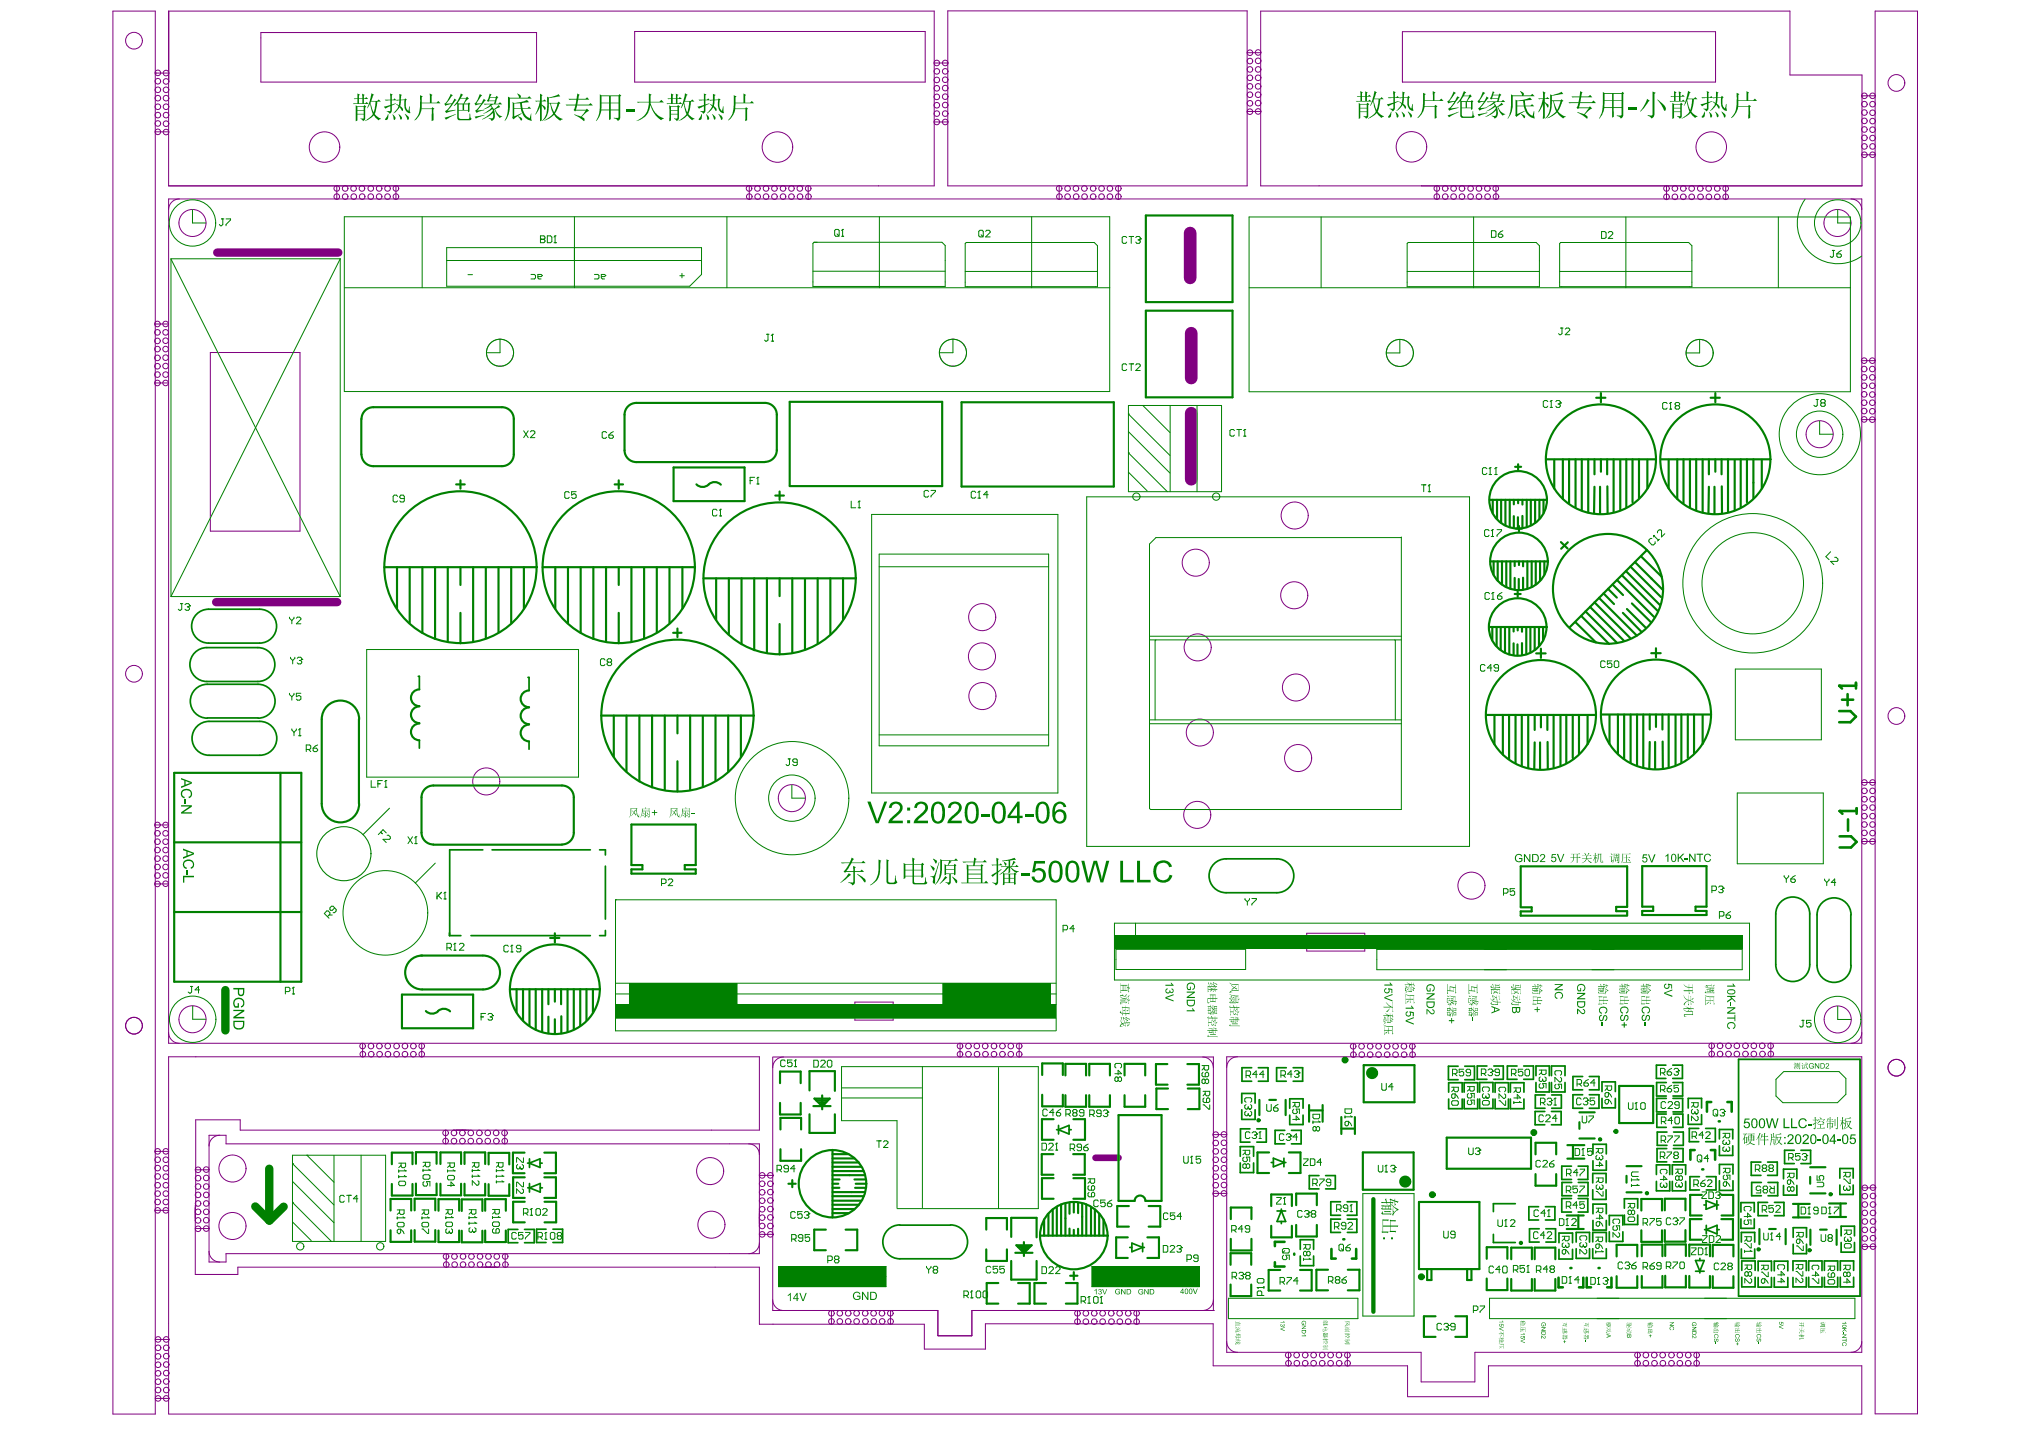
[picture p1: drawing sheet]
<svg xmlns="http://www.w3.org/2000/svg" width="287mm" height="202mm" viewBox="0 0 287 202" stroke-linecap="round" stroke-linejoin="round" font-family="sans-serif">
<g fill="none" stroke="#800080" stroke-width=".14">
<path d="M15.9 1.6h6v197.9h-6zM21.9 18.6h1.9M21.9 10.3h1.9M21.9 10.3h.1M23.8 1.6h108v24.6h-108zM23.8 1.6v10M36.8 4.6h38.9v7h-38.9zM89.5 4.4h41v7.2h-41zM131.8 17.2h1.9M131.8 8.9h1.9M133.7 1.5h42.2v24.7h-42.2zM175.9 15.7h2"/>
<path d="M175.9 7.4h2M177.9 1.6h74.6v9h10.2v15.6h-84.8zM197.8 4.5h44.2v7.1h-44.2zM262.7 13.5h1.8M262.7 13.5h.1M264.5 1.6h6v197.8h-6zM25.3 28.1a1.52 1.52 0 0 0-1.5 1.5M47.5 26.2v1.9M55.9 26.2v1.9M105.7 26.2v1.9M114 26.2v1.9M123.9 26.2h.1"/>
<path d="M149.4 26.2v1.9M157.8 26.2v1.9M186.1 26.2h.1M200.5 26.2h.1M202.7 26.2v1.9M211 26.2v1.9M235.1 26.2v1.9M243.4 26.2v1.9M261.1 28.1a1.52 1.52 0 0 1 1.6 1.5M262.7 21.8h1.8M21.8 54h2M21.8 45.7h2"/>
<path d="M29.7 49.7h12.6v25.2h-12.6zM262.6 59.2h1.9M262.6 50.9h1.9M21.8 116.4h2M262.6 118.7h1.9M262.6 110.4h1.9M21.8 124.7h2M184.3 131.6h8.2v2.6h-8.2zM23.8 145.7a1.51 1.51 0 0 0 1.5 1.5M51.2 147.2v1.9M59.5 147.2v1.9M62.9 159.4v1.9"/>
<path d="M71.2 159.4v1.9M109 149.1v35.7l23.3 .1v3.5M109 149.1h62.2v35.8M110.5 149.1a1.52 1.52 0 0 0-1.5 1.5M120.6 141.4h5.4v2.5h-5.4zM135.4 147.2v1.9M143.8 147.2v1.9M169.7 149.1a1.52 1.52 0 0 1 1.5 1.5M173.1 149.1h89.6v41.7h-54.6v4.1h-7.6v-4.1h-27.4zM174.6 149.1a1.52 1.52 0 0 0-1.5 1.5M190.9 147.2v1.9M199.2 147.2v1.9"/>
<path d="M241.5 147.2v1.9M249.8 147.2v1.9M262.6 147.2h-238.8v-119.1h238.9v119.1M262.7 145.7a1.51 1.51 0 0 1-1.6 1.5M21.9 170.7h1.9M21.9 162.4h1.9M21.9 162.4h.1M27.5 170.3l.1-12.3h6.3v1.4h73.2v-10.3h-83.3v50.4M27.5 170v9.8h6.1v-1.1h73.5v8.1h23.3v3.5h8.6v-3.6h32.1v6h27.5v4.3h11.4v-4.3h52.7v6.8h-238.9M27.5 173.3h2M27.5 165h2M29.5 176.5a1.51 1.51 0 0 0 1.5 1.5"/>
<path d="M29.5 160.1h2.4v1.3h75.2v15.4h-75.2v1.2h-2.4zM31 160.1a1.52 1.52 0 0 0-1.5 1.6M63 176.9v1.8M71.3 176.9v1.8M105.6 161.4a1.52 1.52 0 0 1 1.5 1.5M107.1 175.3a1.51 1.51 0 0 1-1.5 1.5M107.1 174.1h1.9M107.1 165.8h1.9M171.1 168.3h2M171.1 160.1h2M262.7 175.8h1.9M262.7 167.6h1.9"/>
<path d="M21.9 197.3h1.9M21.9 188.9h1.9M109 183.3a1.51 1.51 0 0 0 1.5 1.6M117.3 184.9v1.9M125.6 184.9v1.9M132.3 188.4h.1M132.3 188.4h4.8M137.1 188.4h.1M152 184.9v1.9M160.3 184.9v1.9M171.2 184.9h.1M171.2 183.3a1.51 1.51 0 0 1-1.5 1.6"/>
<path d="M171.2 184.9h-34.1v3.5M173.1 189.2a1.51 1.51 0 0 0 1.5 1.6M181.8 190.8v1.9M190.1 190.8v1.9M231 190.8v1.9M239.4 190.8v1.9M262.7 189.2a1.51 1.51 0 0 1-1.6 1.6"/>
<circle cx="18.9" cy="5.7" r="1.18"/>
<circle cx="22.3" cy="15.1" r=".39"/>
<circle cx="22.3" cy="13.8" r=".39"/>
<circle cx="22.3" cy="11.5" r=".39"/>
<circle cx="22.3" cy="12.7" r=".39"/>
<circle cx="22.3" cy="18.6" r=".39"/>
<circle cx="22.3" cy="10.3" r=".39"/>
<circle cx="22.3" cy="17.4" r=".39"/>
<circle cx="22.3" cy="16.2" r=".39"/>
<circle cx="23.4" cy="15.1" r=".39"/>
<circle cx="23.4" cy="13.8" r=".39"/>
<circle cx="23.4" cy="17.4" r=".39"/>
<circle cx="23.4" cy="10.3" r=".39"/>
<circle cx="23.4" cy="12.7" r=".39"/>
<circle cx="23.4" cy="11.5" r=".39"/>
<circle cx="23.4" cy="18.6" r=".39"/>
<circle cx="23.4" cy="16.2" r=".39"/>
<circle cx="132.2" cy="13.7" r=".39"/>
<circle cx="132.2" cy="12.5" r=".39"/>
<circle cx="132.2" cy="11.3" r=".39"/>
<circle cx="132.2" cy="10.1" r=".39"/>
<circle cx="132.2" cy="17.2" r=".39"/>
<circle cx="132.2" cy="16" r=".39"/>
<circle cx="132.2" cy="8.9" r=".39"/>
<circle cx="132.2" cy="14.8" r=".39"/>
<circle cx="133.3" cy="14.8" r=".39"/>
<circle cx="133.3" cy="17.2" r=".39"/>
<circle cx="133.3" cy="10.1" r=".39"/>
<circle cx="133.3" cy="16" r=".39"/>
<circle cx="133.3" cy="8.9" r=".39"/>
<circle cx="133.3" cy="12.4" r=".39"/>
<circle cx="133.3" cy="13.6" r=".39"/>
<circle cx="133.3" cy="11.2" r=".39"/>
<circle cx="176.3" cy="13.4" r=".39"/>
<circle cx="176.3" cy="8.6" r=".39"/>
<circle cx="176.3" cy="15.8" r=".39"/>
<circle cx="176.3" cy="7.4" r=".39"/>
<circle cx="176.3" cy="14.6" r=".39"/>
<circle cx="176.3" cy="9.8" r=".39"/>
<circle cx="176.3" cy="11" r=".39"/>
<circle cx="176.3" cy="12.2" r=".39"/>
<circle cx="177.5" cy="13.4" r=".39"/>
<circle cx="177.5" cy="14.5" r=".39"/>
<circle cx="177.5" cy="7.4" r=".39"/>
<circle cx="177.5" cy="15.7" r=".39"/>
<circle cx="177.5" cy="8.6" r=".39"/>
<circle cx="177.5" cy="9.8" r=".39"/>
<circle cx="177.5" cy="11" r=".39"/>
<circle cx="177.5" cy="12.2" r=".39"/>
<circle cx="263" cy="15.9" r=".39"/>
<circle cx="263" cy="18.3" r=".39"/>
<circle cx="263" cy="17.1" r=".39"/>
<circle cx="263" cy="14.7" r=".39"/>
<circle cx="263" cy="13.5" r=".39"/>
<circle cx="263" cy="19.4" r=".39"/>
<circle cx="264.2" cy="17.1" r=".39"/>
<circle cx="264.2" cy="19.5" r=".39"/>
<circle cx="264.2" cy="18.3" r=".39"/>
<circle cx="264.2" cy="15.9" r=".39"/>
<circle cx="264.2" cy="14.7" r=".39"/>
<circle cx="264.2" cy="13.5" r=".39"/>
<circle cx="267.5" cy="11.7" r="1.18"/>
<circle cx="27.2" cy="31.5" r="1.91"/>
<circle cx="45.8" cy="20.7" r="2.15"/>
<circle cx="47.5" cy="27.7" r=".39"/>
<circle cx="47.5" cy="26.6" r=".39"/>
<circle cx="48.7" cy="27.7" r=".39"/>
<circle cx="48.7" cy="26.6" r=".39"/>
<circle cx="49.9" cy="26.6" r=".39"/>
<circle cx="49.9" cy="27.7" r=".39"/>
<circle cx="51.1" cy="26.6" r=".39"/>
<circle cx="51.1" cy="27.7" r=".39"/>
<circle cx="52.3" cy="27.7" r=".39"/>
<circle cx="52.3" cy="26.6" r=".39"/>
<circle cx="53.5" cy="27.7" r=".39"/>
<circle cx="53.5" cy="26.6" r=".39"/>
<circle cx="54.7" cy="27.7" r=".39"/>
<circle cx="54.7" cy="26.6" r=".39"/>
<circle cx="55.9" cy="27.7" r=".39"/>
<circle cx="55.9" cy="26.6" r=".39"/>
<circle cx="105.7" cy="26.6" r=".39"/>
<circle cx="105.7" cy="27.7" r=".39"/>
<circle cx="106.9" cy="26.6" r=".39"/>
<circle cx="106.9" cy="27.7" r=".39"/>
<circle cx="108.1" cy="27.7" r=".39"/>
<circle cx="108.1" cy="26.6" r=".39"/>
<circle cx="109.3" cy="27.7" r=".39"/>
<circle cx="109.3" cy="26.6" r=".39"/>
<circle cx="109.7" cy="20.7" r="2.15"/>
<circle cx="110.5" cy="27.7" r=".39"/>
<circle cx="110.5" cy="26.6" r=".39"/>
<circle cx="111.7" cy="27.7" r=".39"/>
<circle cx="111.7" cy="26.6" r=".39"/>
<circle cx="112.8" cy="26.6" r=".39"/>
<circle cx="112.9" cy="27.7" r=".39"/>
<circle cx="114" cy="26.6" r=".39"/>
<circle cx="114" cy="27.7" r=".39"/>
<circle cx="149.4" cy="26.6" r=".39"/>
<circle cx="149.5" cy="27.7" r=".39"/>
<circle cx="150.6" cy="27.7" r=".39"/>
<circle cx="150.6" cy="26.6" r=".39"/>
<circle cx="151.8" cy="26.6" r=".39"/>
<circle cx="151.8" cy="27.7" r=".39"/>
<circle cx="153" cy="26.6" r=".39"/>
<circle cx="153" cy="27.7" r=".39"/>
<circle cx="154.2" cy="27.7" r=".39"/>
<circle cx="154.2" cy="26.6" r=".39"/>
<circle cx="155.4" cy="27.7" r=".39"/>
<circle cx="155.4" cy="26.6" r=".39"/>
<circle cx="156.6" cy="27.7" r=".39"/>
<circle cx="156.6" cy="26.6" r=".39"/>
<circle cx="157.8" cy="27.7" r=".39"/>
<circle cx="157.8" cy="26.6" r=".39"/>
<circle cx="199.1" cy="20.7" r="2.15"/>
<circle cx="202.7" cy="27.7" r=".39"/>
<circle cx="202.7" cy="26.6" r=".39"/>
<circle cx="203.9" cy="27.7" r=".39"/>
<circle cx="203.9" cy="26.6" r=".39"/>
<circle cx="205.1" cy="27.7" r=".39"/>
<circle cx="205.1" cy="26.6" r=".39"/>
<circle cx="206.3" cy="27.7" r=".39"/>
<circle cx="206.3" cy="26.6" r=".39"/>
<circle cx="207.5" cy="27.7" r=".39"/>
<circle cx="207.5" cy="26.6" r=".39"/>
<circle cx="208.6" cy="27.7" r=".39"/>
<circle cx="208.6" cy="26.6" r=".39"/>
<circle cx="209.8" cy="26.6" r=".39"/>
<circle cx="209.9" cy="27.7" r=".39"/>
<circle cx="211" cy="26.6" r=".39"/>
<circle cx="211" cy="27.7" r=".39"/>
<circle cx="235.1" cy="27.8" r=".39"/>
<circle cx="235.1" cy="26.6" r=".39"/>
<circle cx="236.3" cy="27.8" r=".39"/>
<circle cx="236.3" cy="26.6" r=".39"/>
<circle cx="237.5" cy="27.8" r=".39"/>
<circle cx="237.5" cy="26.6" r=".39"/>
<circle cx="238.7" cy="27.8" r=".39"/>
<circle cx="238.7" cy="26.6" r=".39"/>
<circle cx="239.9" cy="26.6" r=".39"/>
<circle cx="239.9" cy="27.8" r=".39"/>
<circle cx="241.1" cy="26.6" r=".39"/>
<circle cx="241.1" cy="27.8" r=".39"/>
<circle cx="241.4" cy="20.7" r="2.15"/>
<circle cx="242.3" cy="27.8" r=".39"/>
<circle cx="242.3" cy="26.6" r=".39"/>
<circle cx="243.4" cy="27.8" r=".39"/>
<circle cx="243.4" cy="26.6" r=".39"/>
<circle cx="259.2" cy="31.5" r="1.91"/>
<circle cx="263" cy="21.8" r=".39"/>
<circle cx="263" cy="20.7" r=".39"/>
<circle cx="264.2" cy="21.8" r=".39"/>
<circle cx="264.2" cy="20.7" r=".39"/>
<circle cx="22.2" cy="50.5" r=".39"/>
<circle cx="22.2" cy="49.2" r=".39"/>
<circle cx="22.2" cy="48.1" r=".39"/>
<circle cx="22.2" cy="54" r=".39"/>
<circle cx="22.2" cy="45.7" r=".39"/>
<circle cx="22.2" cy="52.8" r=".39"/>
<circle cx="22.2" cy="46.9" r=".39"/>
<circle cx="22.2" cy="51.7" r=".39"/>
<circle cx="23.4" cy="51.6" r=".39"/>
<circle cx="23.4" cy="49.2" r=".39"/>
<circle cx="23.4" cy="54" r=".39"/>
<circle cx="23.4" cy="52.8" r=".39"/>
<circle cx="23.4" cy="46.9" r=".39"/>
<circle cx="23.4" cy="45.7" r=".39"/>
<circle cx="23.4" cy="50.5" r=".39"/>
<circle cx="23.4" cy="48.1" r=".39"/>
<circle cx="70.5" cy="49.8" r="1.91"/>
<circle cx="134.4" cy="49.8" r="1.91"/>
<circle cx="197.5" cy="49.8" r="1.91"/>
<circle cx="239.8" cy="49.8" r="1.91"/>
<circle cx="263" cy="55.6" r=".39"/>
<circle cx="263" cy="54.4" r=".39"/>
<circle cx="263" cy="50.9" r=".39"/>
<circle cx="263" cy="59.2" r=".39"/>
<circle cx="263" cy="56.8" r=".39"/>
<circle cx="263" cy="58" r=".39"/>
<circle cx="263" cy="53.2" r=".39"/>
<circle cx="263" cy="52.1" r=".39"/>
<circle cx="264.1" cy="54.4" r=".39"/>
<circle cx="264.1" cy="50.9" r=".39"/>
<circle cx="264.1" cy="58" r=".39"/>
<circle cx="264.1" cy="56.8" r=".39"/>
<circle cx="264.1" cy="55.7" r=".39"/>
<circle cx="264.1" cy="53.2" r=".39"/>
<circle cx="264.1" cy="59.2" r=".39"/>
<circle cx="264.1" cy="52.1" r=".39"/>
<circle cx="168.7" cy="79.4" r="1.91"/>
<circle cx="182.7" cy="72.7" r="1.91"/>
<circle cx="256.7" cy="61.3" r="1.91"/>
<circle cx="18.9" cy="95" r="1.18"/>
<circle cx="138.5" cy="92.6" r="1.91"/>
<circle cx="138.6" cy="87.1" r="1.91"/>
<circle cx="138.6" cy="98.2" r="1.91"/>
<circle cx="169" cy="91.3" r="1.91"/>
<circle cx="182.6" cy="84" r="1.91"/>
<circle cx="182.8" cy="97" r="1.91"/>
<circle cx="22.2" cy="119.9" r=".39"/>
<circle cx="22.2" cy="118.7" r=".39"/>
<circle cx="22.2" cy="116.4" r=".39"/>
<circle cx="22.2" cy="117.6" r=".39"/>
<circle cx="23.4" cy="119.9" r=".39"/>
<circle cx="23.4" cy="118.7" r=".39"/>
<circle cx="23.4" cy="117.6" r=".39"/>
<circle cx="23.4" cy="116.4" r=".39"/>
<circle cx="68.6" cy="110.2" r="1.91"/>
<circle cx="111.7" cy="112.6" r="1.91"/>
<circle cx="168.9" cy="114.9" r="1.91"/>
<circle cx="169.3" cy="103.3" r="1.91"/>
<circle cx="183.1" cy="106.9" r="1.91"/>
<circle cx="263" cy="110.4" r=".39"/>
<circle cx="263" cy="118.7" r=".39"/>
<circle cx="263" cy="116.3" r=".39"/>
<circle cx="263" cy="115.1" r=".39"/>
<circle cx="263" cy="112.7" r=".39"/>
<circle cx="263" cy="113.9" r=".39"/>
<circle cx="263" cy="111.6" r=".39"/>
<circle cx="263" cy="117.5" r=".39"/>
<circle cx="264.2" cy="117.5" r=".39"/>
<circle cx="264.2" cy="110.4" r=".39"/>
<circle cx="264.2" cy="116.3" r=".39"/>
<circle cx="264.2" cy="115.1" r=".39"/>
<circle cx="264.2" cy="113.9" r=".39"/>
<circle cx="264.2" cy="112.7" r=".39"/>
<circle cx="264.2" cy="118.7" r=".39"/>
<circle cx="264.2" cy="111.6" r=".39"/>
<circle cx="267.5" cy="101" r="1.18"/>
<circle cx="22.2" cy="121.1" r=".39"/>
<circle cx="22.2" cy="122.3" r=".39"/>
<circle cx="22.2" cy="123.5" r=".39"/>
<circle cx="22.2" cy="124.7" r=".39"/>
<circle cx="23.4" cy="124.7" r=".39"/>
<circle cx="23.4" cy="123.5" r=".39"/>
<circle cx="23.4" cy="121.1" r=".39"/>
<circle cx="23.4" cy="122.3" r=".39"/>
<circle cx="207.6" cy="124.9" r="1.91"/>
<circle cx="18.9" cy="144.7" r="1.18"/>
<circle cx="27.2" cy="143.8" r="1.91"/>
<circle cx="51.2" cy="147.6" r=".39"/>
<circle cx="51.2" cy="148.7" r=".39"/>
<circle cx="52.3" cy="147.6" r=".39"/>
<circle cx="52.4" cy="148.7" r=".39"/>
<circle cx="53.5" cy="147.6" r=".39"/>
<circle cx="53.6" cy="148.7" r=".39"/>
<circle cx="54.7" cy="147.6" r=".39"/>
<circle cx="54.7" cy="148.7" r=".39"/>
<circle cx="55.9" cy="147.6" r=".39"/>
<circle cx="55.9" cy="148.7" r=".39"/>
<circle cx="57.1" cy="147.6" r=".39"/>
<circle cx="57.1" cy="148.7" r=".39"/>
<circle cx="58.3" cy="147.6" r=".39"/>
<circle cx="58.3" cy="148.7" r=".39"/>
<circle cx="59.5" cy="147.6" r=".39"/>
<circle cx="59.5" cy="148.7" r=".39"/>
<circle cx="62.9" cy="159.8" r=".39"/>
<circle cx="64" cy="159.8" r=".39"/>
<circle cx="65.2" cy="159.8" r=".39"/>
<circle cx="66.4" cy="159.8" r=".39"/>
<circle cx="67.6" cy="159.8" r=".39"/>
<circle cx="68.8" cy="159.8" r=".39"/>
<circle cx="70" cy="159.8" r=".39"/>
<circle cx="71.2" cy="159.8" r=".39"/>
<circle cx="135.4" cy="147.6" r=".39"/>
<circle cx="135.4" cy="148.7" r=".39"/>
<circle cx="136.6" cy="147.6" r=".39"/>
<circle cx="136.6" cy="148.7" r=".39"/>
<circle cx="137.8" cy="147.6" r=".39"/>
<circle cx="137.8" cy="148.7" r=".39"/>
<circle cx="139" cy="147.6" r=".39"/>
<circle cx="139" cy="148.7" r=".39"/>
<circle cx="140.2" cy="147.6" r=".39"/>
<circle cx="140.2" cy="148.7" r=".39"/>
<circle cx="141.4" cy="147.6" r=".39"/>
<circle cx="141.4" cy="148.7" r=".39"/>
<circle cx="142.6" cy="147.6" r=".39"/>
<circle cx="142.6" cy="148.7" r=".39"/>
<circle cx="143.8" cy="147.6" r=".39"/>
<circle cx="143.8" cy="148.7" r=".39"/>
<circle cx="190.9" cy="147.6" r=".39"/>
<circle cx="190.9" cy="148.8" r=".39"/>
<circle cx="192.1" cy="147.6" r=".39"/>
<circle cx="192.1" cy="148.8" r=".39"/>
<circle cx="193.3" cy="147.6" r=".39"/>
<circle cx="193.3" cy="148.8" r=".39"/>
<circle cx="194.5" cy="147.6" r=".39"/>
<circle cx="194.5" cy="148.8" r=".39"/>
<circle cx="195.7" cy="147.6" r=".39"/>
<circle cx="195.7" cy="148.8" r=".39"/>
<circle cx="196.9" cy="147.6" r=".39"/>
<circle cx="196.9" cy="148.8" r=".39"/>
<circle cx="198.1" cy="147.6" r=".39"/>
<circle cx="198.1" cy="148.8" r=".39"/>
<circle cx="199.2" cy="147.6" r=".39"/>
<circle cx="199.3" cy="148.8" r=".39"/>
<circle cx="241.5" cy="147.5" r=".39"/>
<circle cx="241.5" cy="148.7" r=".39"/>
<circle cx="242.7" cy="147.5" r=".39"/>
<circle cx="242.7" cy="148.7" r=".39"/>
<circle cx="243.8" cy="147.5" r=".39"/>
<circle cx="243.8" cy="148.7" r=".39"/>
<circle cx="245" cy="147.5" r=".39"/>
<circle cx="245" cy="148.7" r=".39"/>
<circle cx="246.2" cy="147.5" r=".39"/>
<circle cx="246.2" cy="148.7" r=".39"/>
<circle cx="247.4" cy="147.5" r=".39"/>
<circle cx="247.4" cy="148.7" r=".39"/>
<circle cx="248.6" cy="147.5" r=".39"/>
<circle cx="248.6" cy="148.7" r=".39"/>
<circle cx="249.8" cy="147.5" r=".39"/>
<circle cx="249.8" cy="148.7" r=".39"/>
<circle cx="259.3" cy="143.8" r="1.91"/>
<circle cx="267.5" cy="150.6" r="1.18"/>
<circle cx="22.2" cy="167.2" r=".39"/>
<circle cx="22.2" cy="168.4" r=".39"/>
<circle cx="22.2" cy="170.7" r=".39"/>
<circle cx="22.2" cy="164.8" r=".39"/>
<circle cx="22.2" cy="163.6" r=".39"/>
<circle cx="22.2" cy="162.4" r=".39"/>
<circle cx="22.2" cy="166" r=".39"/>
<circle cx="22.2" cy="169.6" r=".39"/>
<circle cx="23.4" cy="167.2" r=".39"/>
<circle cx="23.4" cy="168.4" r=".39"/>
<circle cx="23.4" cy="170.7" r=".39"/>
<circle cx="23.4" cy="163.6" r=".39"/>
<circle cx="23.4" cy="166" r=".39"/>
<circle cx="23.4" cy="162.4" r=".39"/>
<circle cx="23.4" cy="169.6" r=".39"/>
<circle cx="23.4" cy="164.8" r=".39"/>
<circle cx="27.9" cy="167.4" r=".39"/>
<circle cx="27.9" cy="169.8" r=".39"/>
<circle cx="27.9" cy="172.2" r=".39"/>
<circle cx="27.9" cy="168.6" r=".39"/>
<circle cx="27.9" cy="173.3" r=".39"/>
<circle cx="27.9" cy="166.2" r=".39"/>
<circle cx="27.9" cy="165" r=".39"/>
<circle cx="27.9" cy="170.9" r=".39"/>
<circle cx="29.1" cy="165" r=".39"/>
<circle cx="29.1" cy="166.2" r=".39"/>
<circle cx="29.1" cy="169.8" r=".39"/>
<circle cx="29.1" cy="167.4" r=".39"/>
<circle cx="29.1" cy="172.1" r=".39"/>
<circle cx="29.1" cy="173.3" r=".39"/>
<circle cx="29.1" cy="168.6" r=".39"/>
<circle cx="29.1" cy="170.9" r=".39"/>
<circle cx="32.8" cy="172.9" r="1.91"/>
<circle cx="32.8" cy="164.8" r="1.91"/>
<circle cx="62.9" cy="161" r=".39"/>
<circle cx="62.9" cy="177.2" r=".39"/>
<circle cx="63" cy="178.4" r=".39"/>
<circle cx="64" cy="161" r=".39"/>
<circle cx="64.1" cy="177.2" r=".39"/>
<circle cx="64.1" cy="178.4" r=".39"/>
<circle cx="65.2" cy="161" r=".39"/>
<circle cx="65.3" cy="177.2" r=".39"/>
<circle cx="65.3" cy="178.4" r=".39"/>
<circle cx="66.4" cy="161" r=".39"/>
<circle cx="66.5" cy="177.2" r=".39"/>
<circle cx="66.5" cy="178.4" r=".39"/>
<circle cx="67.6" cy="161" r=".39"/>
<circle cx="67.7" cy="177.2" r=".39"/>
<circle cx="67.7" cy="178.4" r=".39"/>
<circle cx="68.8" cy="161" r=".39"/>
<circle cx="68.9" cy="177.2" r=".39"/>
<circle cx="68.9" cy="178.4" r=".39"/>
<circle cx="70" cy="161" r=".39"/>
<circle cx="70.1" cy="177.2" r=".39"/>
<circle cx="70.1" cy="178.4" r=".39"/>
<circle cx="71.2" cy="161" r=".39"/>
<circle cx="71.3" cy="177.2" r=".39"/>
<circle cx="71.3" cy="178.4" r=".39"/>
<circle cx="100.2" cy="165.2" r="1.91"/>
<circle cx="100.4" cy="172.8" r="1.91"/>
<circle cx="107.5" cy="172.9" r=".39"/>
<circle cx="107.5" cy="168.2" r=".39"/>
<circle cx="107.5" cy="174.1" r=".39"/>
<circle cx="107.5" cy="167" r=".39"/>
<circle cx="107.5" cy="170.6" r=".39"/>
<circle cx="107.5" cy="165.8" r=".39"/>
<circle cx="107.5" cy="169.4" r=".39"/>
<circle cx="107.5" cy="171.8" r=".39"/>
<circle cx="108.7" cy="169.3" r=".39"/>
<circle cx="108.7" cy="171.7" r=".39"/>
<circle cx="108.7" cy="172.9" r=".39"/>
<circle cx="108.7" cy="167" r=".39"/>
<circle cx="108.7" cy="165.8" r=".39"/>
<circle cx="108.7" cy="174.1" r=".39"/>
<circle cx="108.7" cy="168.2" r=".39"/>
<circle cx="108.7" cy="170.6" r=".39"/>
<circle cx="171.5" cy="161.2" r=".39"/>
<circle cx="171.5" cy="167.2" r=".39"/>
<circle cx="171.5" cy="160.1" r=".39"/>
<circle cx="171.5" cy="168.4" r=".39"/>
<circle cx="171.5" cy="166" r=".39"/>
<circle cx="171.5" cy="163.6" r=".39"/>
<circle cx="171.5" cy="162.4" r=".39"/>
<circle cx="171.5" cy="164.8" r=".39"/>
<circle cx="172.7" cy="163.6" r=".39"/>
<circle cx="172.7" cy="166" r=".39"/>
<circle cx="172.7" cy="162.4" r=".39"/>
<circle cx="172.7" cy="168.3" r=".39"/>
<circle cx="172.7" cy="160" r=".39"/>
<circle cx="172.7" cy="161.2" r=".39"/>
<circle cx="172.7" cy="167.2" r=".39"/>
<circle cx="172.7" cy="164.8" r=".39"/>
<circle cx="263.1" cy="169.9" r=".39"/>
<circle cx="263.1" cy="172.3" r=".39"/>
<circle cx="263.1" cy="173.5" r=".39"/>
<circle cx="263.1" cy="174.7" r=".39"/>
<circle cx="263.1" cy="171.1" r=".39"/>
<circle cx="263.1" cy="167.6" r=".39"/>
<circle cx="263.1" cy="168.7" r=".39"/>
<circle cx="263.1" cy="175.9" r=".39"/>
<circle cx="264.2" cy="169.9" r=".39"/>
<circle cx="264.2" cy="175.8" r=".39"/>
<circle cx="264.2" cy="172.3" r=".39"/>
<circle cx="264.2" cy="168.7" r=".39"/>
<circle cx="264.2" cy="173.5" r=".39"/>
<circle cx="264.2" cy="171.1" r=".39"/>
<circle cx="264.2" cy="174.7" r=".39"/>
<circle cx="264.2" cy="167.5" r=".39"/>
<circle cx="22.3" cy="192.5" r=".39"/>
<circle cx="22.3" cy="194.9" r=".39"/>
<circle cx="22.3" cy="193.7" r=".39"/>
<circle cx="22.3" cy="197.3" r=".39"/>
<circle cx="22.3" cy="190.1" r=".39"/>
<circle cx="22.3" cy="191.3" r=".39"/>
<circle cx="22.3" cy="196.1" r=".39"/>
<circle cx="22.3" cy="188.9" r=".39"/>
<circle cx="23.5" cy="191.3" r=".39"/>
<circle cx="23.5" cy="197.3" r=".39"/>
<circle cx="23.5" cy="190.1" r=".39"/>
<circle cx="23.5" cy="192.5" r=".39"/>
<circle cx="23.5" cy="194.9" r=".39"/>
<circle cx="23.5" cy="193.7" r=".39"/>
<circle cx="23.5" cy="196.1" r=".39"/>
<circle cx="23.5" cy="188.9" r=".39"/>
<circle cx="117.3" cy="186.4" r=".39"/>
<circle cx="117.3" cy="185.3" r=".39"/>
<circle cx="118.5" cy="185.3" r=".39"/>
<circle cx="118.5" cy="186.4" r=".39"/>
<circle cx="119.7" cy="185.3" r=".39"/>
<circle cx="119.7" cy="186.4" r=".39"/>
<circle cx="120.8" cy="185.3" r=".39"/>
<circle cx="120.8" cy="186.4" r=".39"/>
<circle cx="122.1" cy="185.3" r=".39"/>
<circle cx="122.1" cy="186.4" r=".39"/>
<circle cx="123.2" cy="185.3" r=".39"/>
<circle cx="123.3" cy="186.4" r=".39"/>
<circle cx="124.4" cy="185.3" r=".39"/>
<circle cx="124.5" cy="186.4" r=".39"/>
<circle cx="125.6" cy="185.3" r=".39"/>
<circle cx="125.6" cy="186.4" r=".39"/>
<circle cx="152" cy="185.3" r=".39"/>
<circle cx="152" cy="186.4" r=".39"/>
<circle cx="153.2" cy="185.3" r=".39"/>
<circle cx="153.2" cy="186.4" r=".39"/>
<circle cx="154.4" cy="185.3" r=".39"/>
<circle cx="154.4" cy="186.4" r=".39"/>
<circle cx="155.6" cy="185.3" r=".39"/>
<circle cx="155.6" cy="186.4" r=".39"/>
<circle cx="156.8" cy="185.3" r=".39"/>
<circle cx="156.8" cy="186.4" r=".39"/>
<circle cx="158" cy="185.3" r=".39"/>
<circle cx="158" cy="186.4" r=".39"/>
<circle cx="159.2" cy="185.3" r=".39"/>
<circle cx="159.2" cy="186.4" r=".39"/>
<circle cx="160.3" cy="185.3" r=".39"/>
<circle cx="160.3" cy="186.4" r=".39"/>
<circle cx="181.7" cy="191.2" r=".39"/>
<circle cx="181.8" cy="192.3" r=".39"/>
<circle cx="182.9" cy="191.2" r=".39"/>
<circle cx="183" cy="192.3" r=".39"/>
<circle cx="184.1" cy="191.2" r=".39"/>
<circle cx="184.1" cy="192.3" r=".39"/>
<circle cx="185.3" cy="191.2" r=".39"/>
<circle cx="185.3" cy="192.3" r=".39"/>
<circle cx="186.5" cy="191.2" r=".39"/>
<circle cx="186.5" cy="192.3" r=".39"/>
<circle cx="187.7" cy="191.2" r=".39"/>
<circle cx="187.7" cy="192.3" r=".39"/>
<circle cx="188.9" cy="191.2" r=".39"/>
<circle cx="188.9" cy="192.3" r=".39"/>
<circle cx="190.1" cy="191.2" r=".39"/>
<circle cx="190.1" cy="192.3" r=".39"/>
<circle cx="231" cy="191.2" r=".39"/>
<circle cx="231" cy="192.3" r=".39"/>
<circle cx="232.2" cy="191.2" r=".39"/>
<circle cx="232.2" cy="192.3" r=".39"/>
<circle cx="233.4" cy="191.2" r=".39"/>
<circle cx="233.4" cy="192.3" r=".39"/>
<circle cx="234.6" cy="191.2" r=".39"/>
<circle cx="234.6" cy="192.3" r=".39"/>
<circle cx="235.8" cy="191.2" r=".39"/>
<circle cx="235.8" cy="192.3" r=".39"/>
<circle cx="237" cy="191.2" r=".39"/>
<circle cx="237" cy="192.3" r=".39"/>
<circle cx="238.2" cy="191.2" r=".39"/>
<circle cx="238.2" cy="192.3" r=".39"/>
<circle cx="239.4" cy="191.2" r=".39"/>
<circle cx="239.4" cy="192.3" r=".39"/>
</g>
<path d="M154.6 163.3h3.2" fill="none" stroke="#800080" stroke-width=".94"/>
<path d="M167.9 32.9v6.3M168.1 47v6.3M168.1 58.3v9.3" fill="none" stroke="#800080" stroke-width="1.8"/>
<path d="M30.6 35.6h17.1M30.5 84.9h17.1" fill="none" stroke="#800080" stroke-width="1.2"/>
<g fill="none" stroke="#008000" stroke-width=".14">
<path d="M24.1 36.5l23.9 47.7M27.2 29.6v1.9h1.8M48 36.5h-23.9v47.7M48 36.5v47.7M48 36.5l-23.9 47.7M48.6 30.6h108v24.6h-108zM59.6 30.6v10M63 34.9h36v3.8l-1.7 1.7h-34.3zM63 36.7h36M81 30.6v10M102.5 30.6v10M114.7 34.3l.1-.1h18.1l.4 .4v5.8h-18.6z"/>
<path d="M114.7 38.3h18.6M124.1 30.6v10M136.2 34.4l.1-.2h18.1l.4 .5v5.7h-18.6zM136.2 38.3h18.6M145.5 30.6v10M176.2 30.6h84.8v24.7h-84.8zM186.4 30.6v10M198.5 34.4l.2-.2h18l.5 .5v5.7h-18.7zM198.5 38.3h18.7M207.9 30.6v10M220 34.4l.2-.2h18l.5 .5v5.7h-18.7zM220 38.3h18.7"/>
<path d="M229.4 30.6v10M250.9 30.6v10M259.3 29.6v1.9h1.8M48.6 40.6h108M70.5 47.9v1.9h-1.9M134.4 47.9v1.9h-1.9M159.2 58.4h.1M159.2 57.2h13.1v12.2h-13.1zM159.2 58.4l5.9 5.8M161.2 57.2h.1M161.2 57.2l3.9 3.8M165.1 57.2v12.2"/>
<path d="M168.9 57.2v12.2M176.2 40.6h84.8M197.5 47.9v1.9h-1.9M239.8 47.9v1.9h-1.9M256.7 59.4v1.9h1.9M123 72.6h26.2v39.3h-26.2zM124 78.2h23.9v27h-23.9zM124 79.9h23.9M153.3 70.1h54v49.3h-54zM159.2 63.9h.1M159.2 66.6l2.6 2.6M159.2 63.9l5.5 5.5"/>
<path d="M159.2 60.9l5.9 5.8M162.2 76.7l.9-.9h34.6v38.4h-35.4l-.1-.2zM24.1 84.2h23.9M51.7 91.6h29.9v18h-29.9zM162.2 90.2l35.5 .1M162.2 89.7h35.5M163.1 90.3l-.1 .1v11.1M196.8 90.3v.1v11.1M244.8 94.4h12.2v10h-12.2zM111.7 110.7v1.9h1.9M124 103.7h23.9M162.2 101.5h35.5"/>
<path d="M197.7 102.1h-35.5M245.1 111.9h12.1v9.9h-12.1zM61.4 121.8l-2.8 2.8M86.8 126.9h.1M86.8 126.9v18.5h62.2M86.8 126.9h62.2v18.5M86.8 138.7h62.2M88.8 138.8h15.2v2.9h-15.2zM133 138.8h15.2v2.9h-15.2zM157.2 130.2h89.6v8h-89.6zM157.4 133.9h18.3v2.9h-18.3zM160.2 130.2v1.7"/>
<path d="M194.2 133.9h51.6v2.9h-51.6zM27.2 141.9v1.9h1.8M86.8 140.2h62.2M86.9 143.6h62.1M86.9 141.7h62.1M118.7 154.9h11.4M118.7 153.5h11.3M130.1 150.5v19.9M140.9 150.6v19.9M245.3 149.4h17.1v33.4h-17.1zM251.6 151.2h7.8l1 .9v2.3l-1.2 1.1h-7.7l-1-.9v-2.4l1.1-1M259.3 141.9v1.9h1.8"/>
<path d="M41.3 169.6h.1M41.3 164.1h.1M41.3 163h13.1v12.1h-13.1zM41.3 172.4l2.6 2.6M41.3 169.6l5.5 5.5M41.3 164.1l5.8 5.9M41.3 166.6l5.8 5.9M43.3 163h.1M43.3 163l3.8 3.8M47.1 163v12.1M50.9 163v12.1M109.8 178.7h15.2v2.8h-15.2z"/>
<path d="M126.5 170.4v-12.3h-7.8v-7.6h27.8v20h-20M154 178.7h15.2v2.8h-15.2zM192.3 168.4h7.2v17.2h-7.2zM173.3 183.1h18.3v2.9h-18.3zM210.1 183.1h51.6v2.9h-51.6z"/>
</g>
<g fill="none" stroke="#008000" stroke-width=".3">
<path d="M161.7 30.4h12.2v12.2h-12.2zM51 59.1v5M52.7 57.4h18.1M72.5 59.1v5M88.1 58.5v5M89.8 56.8h18.1M109.6 58.5v5M135.7 56.7h21.4v11.9h-21.4zM161.7 43.8h12.2v12.2h-12.2zM225.2 56.1h1.3M225.9 55.4v1.3M241.3 56.1h1.3"/>
<path d="M242 55.4v1.3M52.7 65.8h18.1M64.4 68.3h1.2M65 67.8v1.1M86.7 68.3h1.2M87.3 67.8v1.1M89.8 65.2h18.1M95 65.9h10v4.8h-10zM109.4 69.9h1.2M110 69.3v1.2M111.4 68.5v-11.8h21.5v11.9h-21.5M210.2 70.5h8"/>
<path d="M210.3 79.2h8.1M210.6 70.5v1.9M210.7 79.2v1.8M211.2 70.5v2.7M211.3 79.2v2.7M211.8 70.5v3.2M211.9 79.2v3.3M212.4 70.5v3.6M212.5 79.2v3.6M213 70.5v3.9M213.1 79.2v3.8M213.6 70.5v.6"/>
<path d="M213.6 72.8v1.7M213.7 79.2v.7M213.7 65.9h.9M213.9 74.6h.8M214.1 73v1.5M214.2 65.5v.7M214.2 70.5v.5M214.3 74.2v.8M214.3 79.2v.5M214.8 70.5v.7M214.8 72.8v1.7M214.9 79.2v.7"/>
<path d="M215.4 70.5v3.8M215.5 79.2v3.8M216 70.5v3.6M216.1 79.2v3.6M216.6 70.5v3.2M216.7 79.2v3.3M217.2 70.5v2.7M217.3 79.2v2.7M217.8 70.5v1.9M217.9 79.2v1.8M218.2 64.8h15.4M219.3 64.9v4"/>
<path d="M220.2 76.5l.9 .9M220.5 64.8v5.6M221.2 76.5l-1 .9M221.4 64.8v6.2M222.3 64.8v6.8M223.2 64.8v7.1M224.1 64.8v7.5M224.9 64.8v2.1M224.9 68.7v3.7M225.7 68.7v3.7M225.9 64.8v1.7M226.7 64.8v2.1"/>
<path d="M226.8 68.6v3.8M227.6 64.8v7.4M228.6 64.9v7M229.4 64.8v6.8M230 79.9l4.3 4.3M230.3 64.8v6M230.6 79.3l3.9 3.9M231.2 64.8v5.5M231.5 78.5l2.9 2.9M232.3 77.6l-10.8 10.9M232.4 64.9v4M234.3 64.8h15.5"/>
<path d="M235.4 64.9v4M236.6 64.8v5.6M237.5 64.8v6.2M238.4 64.8v6.8M239.3 64.8v7.1M240.2 64.8v7.5M241.1 64.8v2.1M241.1 68.7l-.1 3.7M241.9 68.7v3.7M242 64.8v1.7M242.9 64.8v2.1M242.9 68.6v3.8"/>
<path d="M243.8 64.8v7.4M244.7 64.9v7M245.6 64.8v6.8M246.5 64.8v6M247.4 64.8v5.5M248.5 64.9v4M54.2 80h21.5M56 80v5.8M57.8 80v7.9M59.6 80v9.3M61.4 80v10.1M63.2 80v10.5"/>
<path d="M65 80v2.5M65 86.5v4.2M66.7 80v10.5M68.5 80.1v9.9M70.3 80v9.2M72.1 80v7.9M73.9 80v5.8M76.5 80h21.6M78.3 80v5.8M80.1 80v7.9M81.9 80v9.3M83.7 80v10.1"/>
<path d="M85.5 80v10.5M87.3 80v2.5M87.3 86.5v4.2M89.1 80v10.5M90.9 80.1v9.9M92.7 80v9.2M94.4 80v7.9M95 89.3h1.1M95.6 88.7v1.2M96.3 80v5.8M99.2 81.6h21.5M101 81.6v5.8"/>
<path d="M102.8 81.6v7.8M104.6 81.6v9.3M106.4 81.6v10.1M108.2 81.6v10.5M110 81.6v2.5M110 88v4.3M111.8 81.6v10.5M113.6 81.7v9.9M115.4 81.6v9.1M117.1 81.6v7.8M118.9 81.6v5.8M210.1 88.4h8.1"/>
<path d="M210.5 88.4v1.9M211.1 88.4v2.7M211.7 88.4v3.3M212.3 88.4v3.6M212.9 88.4v3.9M213.5 88.4v.7M213.5 90.7v1.7M213.7 83.8h.8M213.7 81.5v1.7M214.1 90.9v1.5M214.1 83.4v.8M214.1 88.4v.5"/>
<path d="M214.3 81.7v1.5M214.7 88.4v.7M214.7 90.7v1.7M214.9 81.5v1.7M215.3 88.4v3.8M215.9 88.4v3.6M216.5 88.4v3.3M216.7 92.2h1.4M217.1 88.4v2.7M217.4 91.5v1.3M217.7 88.4v1.9M222.2 87.8l3 2.8"/>
<path d="M223.1 86.9l3.9 3.9M223.7 86.2l4.4 4.4M224.3 85.6l4.8 4.8M224.9 85l5.1 5M225.6 84.3l5.3 5.4M226.2 83.7l1.5 1.5M226.9 83.1l1.2 1.2M227.5 82.5l1.5 1.4M228.1 81.8l5.2 5.2M228.9 81.2l5 5M228.9 86.5l2.7 2.6M229.4 80.6l4.8 4.8"/>
<path d="M229.5 85.9l2.7 2.6M230.2 85.1l2.7 2.7M233 92.1h1.3M233.6 91.4v1.3M24.6 109h17.9v29.5h-17.9zM24.6 118.8h17.9M39.6 109v29.5M45.4 101.5v11.9M50.6 101.5v11.9M59.5 112.5v5M61.1 119.2h18.2M61.1 110.8h18.2"/>
<path d="M80.9 112.5v5M84.8 100.9h21.5M86.6 100.9v5.9M88.4 100.9v7.9M89.1 116.3h9.1v5.7h-1.6v.6h1.6v.6h-9.1v-.6h1.5v-.6h-1.5zM90.2 100.9v9.3M92 100.9v10.2M93.8 100.9v10.5M95.6 100.9v2.6M95.6 107.4v4.3M97.4 100.9v10.5M99.2 101.1v9.9"/>
<path d="M100.9 100.9v9.2M102.7 100.9v7.9M104.5 100.9v5.9M209.7 100.9h15.5M210.8 100.9v4.1M212 100.9v5.5M212.9 100.9v6.2M213.8 100.9v6.7M214.7 100.9v7.1M215.6 100.9v7.5M216.5 100.9v2.1M216.5 104.7l-.1 3.8"/>
<path d="M217.3 104.7v3.8M217.4 100.9v1.7M218.3 100.9v2.1M218.3 104.7l.1 3.8M219.2 100.9v7.3M220.1 100.9v7.1M221 100.9v6.7M221.9 100.9v6M222.8 100.9v5.4M224 100.9v4.1M226 100.8h15.4M227.1 100.9v4"/>
<path d="M228.2 100.8v5.6M229.1 100.8v6.2M230 100.8v6.8M230.9 100.8v7.1M231.8 100.8v7.5M232.7 100.8v2.1M232.7 104.7v3.7M233.5 104.7v3.7M233.6 100.8v1.7M234.5 100.8v2.1M234.6 104.6v3.8M235.4 100.8v7.4"/>
<path d="M236.4 100.9v7M237.2 100.8v6.8M238.1 100.8v6.1M239 100.8v5.5M240.2 100.9v4M24.6 128.7h17.9M59.4 134.8h8.7M59.6 139.6h8.5M71.9 139.5h12.7M72.9 139.5v3.3M73.8 139.5v4.5M74.7 139.5v5.2"/>
<path d="M75.6 139.5v5.7M76.5 139.5v6M77.4 139.5v2.2M77.6 132.3h1.3M78.3 131.6v1.3M78.3 139.5v1.8M79.2 139.5v2.2M80.1 139.5v6.1M80.9 139.5v5.7M81.9 139.5v5.2M82.7 139.5v4.4M83.6 139.5v3.3"/>
<path d="M214.5 127.9v-5.7h15.1v5.7h-1.6v.6h1.6v.6M214.5 128h1.6v.6h-1.6v.6h15.1M231.7 122.2h9v5.7h-1.5v.6h1.5v.6h-9v-.6h1.5v-.6h-1.5zM56.7 140.3h10v4.7h-10zM77.4 143.4v2.3M78.3 143.8v2.1M79.2 143.4v2.3M110 152.8v-1.6h3v1.6M110 155.6v1.6h3v-1.6M110.1 159.3v-1.6h2.9v1.6M114.2 153.8v-2.7h3.6v2.8M114.2 157.2v2.6h3.6v-2.6"/>
<path d="M114.7 156h2.5M115.1 155.2h1.6M115.6 155.5h1M115.8 155.7h.5M116 156l-1.1-1h2.2l-1.1 1M116 154.5v2M147 151.6v-1.6h2.9v1.6M147 154.4v1.7h2.9v-1.7M148.6 157.9h-1.6v2.9h1.6M150.3 151.7v-1.6h2.9v1.6M150.3 154.5v1.6h2.9v-1.6M151.4 157.9h1.7v2.9h-1.7"/>
<path d="M153.7 151.7v-1.6h2.9v1.6M153.7 154.5v1.6h2.9v-1.6M158.6 151.7v-1.6h3v1.6M158.6 154.5v1.6h3v-1.6M164.7 150.1h-1.6v2.9h1.6M164.8 153.5h-1.7v3h1.7M167.5 150.1h1.6v2.9h-1.6M167.6 153.5h1.6v3h-1.6M177.7 155.2v2.1M179.1 155.2h.9M181.4 155.2v2.1M184.7 155.9v2.3"/>
<path d="M184.7 156.6h1.9M186.6 155.9v2.3M189.2 157.6v2.4M189.2 159.2h1.9M191.1 157.6v2.4M192.4 150.3h7.1v5.2h-7.1zM222.8 158.3v.9M222.8 156.9h2.2M228.4 153.2h4.8v5.2h-4.8zM55.1 170.8v-1.7h2.9v1.7M55.1 173.5v1.7h2.9v-1.7M55.3 164.2v-1.6h2.9v1.6"/>
<path d="M55.3 167v1.6h2.9v-1.6M58.5 170.7v-1.6h2.9v1.6M58.5 173.5v1.6h2.9v-1.6M58.7 164.2v-1.7h2.9v1.7M58.7 167v1.6h2.9v-1.6M61.9 170.8v-1.6h2.9v1.6M61.9 173.6v1.6h2.9v-1.6M62.1 164.2v-1.6h2.9v1.6M62.1 167v1.6h2.9v-1.6M65.1 170.8v-1.6h3v1.6M65.1 173.6v1.6h3v-1.6M65.5 164.2v-1.6h2.9v1.6"/>
<path d="M65.5 167v1.6h2.9v-1.6M68.4 170.8v-1.6h3v1.6M68.4 173.6v1.6h3v-1.6M68.9 164.3v-1.7h2.9v1.7M68.9 167v1.7h2.9v-1.7M74 162.6h-1.6v2.9h1.6M74 169.5h-1.6v2.9h1.6M74 166.1h-1.6v2.9h1.6M76.8 166.1h1.6v2.9h-1.6M76.8 162.6h1.6v2.9h-1.6M76.8 169.5h1.7v2.9h-1.7M110.1 162.1v1.6h2.9v-1.6"/>
<path d="M111.2 167h1.1M111.8 166.5v1M116.5 173.5h-1.6v2.9h1.6M117.4 167h.9M117.4 167.6h1M117.4 166.4h1M117.4 162.2v9.5M117.4 169.4h4.1M117.4 169.9h3.7M117.4 170.6h3.1M117.4 171.1h2.3M117.4 168.2h4.6"/>
<path d="M117.4 168.7h4.4M117.4 165.8h4.6M117.4 165.2h4.4M117.4 164.6h4.1M117.4 164h3.7M117.4 163.4h3.1M117.4 162.8h2.3M119.3 173.5h1.6v2.9h-1.6M120.5 166.4h1.6M120.6 167.6h1.5M120.7 167h1.5M139.1 173.5v-1.7h3v1.7"/>
<path d="M139.1 176.2v1.7h3v-1.7M142.7 174.5v-2.7h3.5v2.7M142.7 177.9v2.6h3.5v-2.6M143.2 176.7h2.5M143.6 175.9h1.6M144.1 176.2h.9M144.3 176.4h.5M144.4 176.7l-1-1h2.1l-1 1M144.4 175.2v2M146.7 174.3h9.6M147.3 172v2.3M147.9 171.2v3.1"/>
<path d="M148.5 170.6v3.7M148.6 162.8h-1.6v2.9h1.6M148.6 166.2h-1.6v2.9h1.6M149.1 170.2v4.1M149.7 169.9v4.4M150.3 169.8v4.5M150.9 169.7v1.5M150.9 173.3v1M151 180h1M151.4 162.8h1.6v2.9h-1.6M151.4 166.2h1.7v2.9h-1.7M151.5 169.6v1.4"/>
<path d="M151.5 173.5v.8M151.5 179.4v1.1M152.1 169.7v1.4M152.1 173.3v1M152.7 169.8v4.5M153.2 169.9v4.4M153.9 170.2v4.1M154.5 170.6v3.7M155.1 171.2v3.1M155.7 172v2.3M159.1 174.5h-1.6v2.9h1.6M159.3 170.1h-1.7v2.9h1.7"/>
<path d="M160.1 169.4h-2.3v-12.1h6.1v12.1h-2.3M161.9 174.5h1.6v2.9h-1.6M162 170.1h1.7v2.9h-1.7M173.6 178.4v-1.6h2.9v1.6M173.6 172v-1.7h2.9v1.7M173.6 174.8v1.6h2.9v-1.6M179 162.6h-1.6v2.9h1.6M179.3 172.9v1.6h3v-1.6M179.3 170.1v-1.6h3v1.6M180.6 179.1h-1.6v2.9h1.6M181.8 162.6h1.7v2.9h-1.7M182.9 170v-1.6h2.9v1.6"/>
<path d="M182.9 172.8v1.6h2.9v-1.6M183.4 179.1h1.6v2.9h-1.6M187.4 179.1h-1.7v2.9h1.7M190.1 179.1h1.7v2.9h-1.7M192.3 162.6h7.1v5.2h-7.1zM200.2 169.6h8.5v9.4h-8.5zM201.3 179v1.6h.6v-1.6M204.1 160.5h11.9v4.4h-11.9zM207 179v1.6h.6v-1.6M209.7 177.6v-1.7h3v1.7M213.2 177.6v-1.6h2.9v1.6M216.5 177.6v-1.6h2.9v1.6"/>
<path d="M216.6 162.8v-1.6h2.9v1.6M216.6 165.6v1.7h2.9v-1.7M221 173.4h2.4M221 171.5h2.4M221.1 163.4h2.4M221.1 161.5h2.4M221.9 161.5v1.9M222.7 171.5v1.9M222.8 160.6h2.2M228.1 177.2v-1.6h2.9v1.6M229.5 165.9v.9M229.5 168.2h2.1"/>
<path d="M229.5 164.5h2.1M231.6 170.8v-1.7h2.9v1.7M231.6 173.5v1.7h2.9v-1.7M231.6 177.2v-1.6h2.9v1.6M231.6 180v1.6h2.9v-1.6M234.9 170.7v-1.6h2.9v1.6M234.9 173.5v1.6h2.9v-1.6M234.9 177.2v-1.7h2.9v1.7M234.9 180v1.6h2.9v-1.6M238.3 177.2v-1.6h2.9v1.6M238.3 180v1.6h2.9v-1.6M240.1 172h-1.7v2.9h1.7"/>
<path d="M240.1 168.6h-1.7v2.9h1.7M241.6 177.2v-1.6h2.9v1.6M242.8 172h1.7v2.9h-1.7M242.9 168.6h1.6v2.9h-1.6M248.2 173.4v2.1M249.6 173.4h.9M251.9 173.4v2.1M252.9 169.8h2.4M252.9 171.7h2.4M253.7 169.8v1.9M255.4 166v1M255.4 168.3h2.1"/>
<path d="M255.4 164.7h2.1M255.4 173.5v2.1M256.8 173.5h.9M258 169.8h2.4M258 171.7h2.4M259.1 173.5v2.1M259.7 169.8v1.9M140.8 181h-1.6v2.9h1.6M143.6 181h1.7v2.9h-1.7M147.6 181h-1.7v2.9h1.7M150.4 181h1.6v2.9h-1.6M173.6 181.2v1.6h2.9v-1.6"/>
<path d="M202.5 185.7h-1.6v2.9h1.6M205.3 185.7h1.6v2.9h-1.6M209.7 180.4v1.6h3v-1.6M213.2 180.4v1.6h2.9v-1.6M216.5 180.4v1.6h2.9v-1.6M228.1 180v1.7h2.9v-1.7M241.6 180v1.7h2.9v-1.7"/>
</g>
<g fill="none" stroke="#008000" stroke-width=".24">
<path d="M29.2 96.1h7.2M29.2 91.4h7.2M29.2 96.5h7.2M29.4 90.7h7.2M29.4 85.9h7.2M59 95.4h.2v1.9M74.5 95.6h.1v1.8M29.2 101.3h7.2M29.5 106.5h7.2M29.5 101.8h7.2M59.2 104.5v1M68.1 119.9h-4.7v12.1"/>
<path d="M69.4 119.9h13.9M74.6 104.6v1.1M84.6 119.9h.8v.7M63.4 131.6v.4h1.6M66.4 132h16.9M84.6 132h.7M85.4 122.2v7.5M85.4 131.3v.7M173 125.9h7.1M173 121.2h7.1M194.3 133.8h45.5M250.5 128.9v7.2"/>
<path d="M255.3 128.9v7.2M256.3 129v7.2M261.1 129v7.2M149.1 159.4h.2M149.3 159.4l1.5-.6v1.2zM149.3 158.8v1.2M150.8 159.4h.3M175.2 155.6v-1.4h1.9v1.4M175.2 156.5v1.4h1.9v-1.4M176.3 159.2h-1.3v1.9h1.3M176.6 150.6h-1.4v1.9h1.4M177.3 159.2h1.3v1.9h-1.3"/>
<path d="M177.5 150.6h1.4v1.9h-1.4M181.3 159.4h-1.4v2h1.4M181.5 150.6h-1.4v1.9h1.4M181.9 156.3v-1.3h1.9v1.3M181.9 157.3v1.3h1.9v-1.3M182.2 159.4h1.4v2h-1.4M182.4 150.6h1.4v1.9h-1.4M204.4 154.1v-1.4h1.9v1.4M204.4 155v1.4h1.9v-1.4M205.7 150.4h-1.4v1.9h1.4M206.6 154.1v-1.4h1.9v1.4M206.6 155v1.4h1.9v-1.4"/>
<path d="M206.6 150.4h1.4v1.9h-1.4M208.7 154.1v-1.4h1.9v1.4M208.7 155v1.4h1.9v-1.4M209.8 150.4h-1.4v1.8h1.4M210.7 150.4h1.4v1.8h-1.4M210.9 154.1v-1.4h1.9v1.4M210.9 155v1.4h1.9v-1.4M213.1 154.1v-1.4h1.9v1.4M213.1 155v1.4h1.9v-1.4M214 150.4h-1.3v1.8h1.3M215 150.4h1.3v1.8h-1.3M216.7 151.7v-1.3h1.9v1.3"/>
<path d="M216.7 152.7v1.3h1.9v-1.3M217.9 156.8h-1.3v1.9h1.3M218 154.5h-1.4v1.8h1.4M218.9 151.7v-1.3h1.9v1.3M218.9 152.7v1.3h1.9v-1.3M218.9 156.8h1.3v1.9h-1.3M218.9 154.5h1.4v1.8h-1.4M223.3 151.9h-1.4v1.8h1.4M223.3 154.4h-1.4v1.9h1.4M224.2 151.9h1.4v1.8h-1.4M224.2 154.4h1.4v1.9h-1.4M226 154v-1.4h1.9v1.4"/>
<path d="M226 154.9v1.4h1.9v-1.4M235 150.3h-1.3v1.8h1.3M235.1 152.7h-1.4v1.9h1.4M235.1 154.9h-1.4v1.9h1.4M235.1 157.1h-1.4v1.9h1.4M235.2 159.7h-1.4v1.9h1.4M236 150.3h1.4v1.8h-1.4M236 152.7h1.4v1.9h-1.4M236 154.9h1.4v1.9h-1.4M236 157.1h1.4v1.9h-1.4M236.1 159.7h1.4v1.9h-1.4M238.2 156.3v-1.4h1.9v1.4"/>
<path d="M238.2 157.2v1.4h1.9v-1.4M239.7 159.2h-1.4v1.9h1.4M240.6 159.2h1.4v1.9h-1.4M245.3 149.4h17.1v33.4h-17.1zM73.1 173.4h-1.4v1.9h1.4M74 173.4h1.4v1.9h-1.4M74.4 164.1h.3M74.5 167.6h.2M74.7 164.1l1.5-.6v1.2zM74.7 163.5v1.2M74.7 167v1.2M74.7 167.6l1.5-.6v1.2z"/>
<path d="M76.2 164.1h.3M76.2 167.6h.3M77 173.4h-1.3v1.9h1.3M78 173.4h1.4v1.9h-1.4M126.9 177.6h7.2M126.9 172.8h7.2M159.4 176h.3M159.7 175.4l1.5 .6-1.5 .6zM161.2 176h.2M161.2 175.4v1.2M175 163.1v-1.4h1.9v1.4M175 164v1.4h1.9v-1.4"/>
<path d="M179.3 164h.3M179.6 163.4l1.6 .6-1.6 .6zM180.2 170.8h1.2M180.8 170.6v.2M180.8 172.3v.3M180.8 170.8l.6 1.5h-1.2zM181.1 163.4v1.2M181.2 164h.2M183.4 176.2v-1.3h1.9v1.3M183.4 177.2v1.3h1.9v-1.3M186.1 165.8h-1.4v1.9h1.4M187 165.8h1.4v1.9h-1.4"/>
<path d="M189.1 169.5h-1.4v1.9h1.4M189.1 172h-1.4v1.8h1.4M190.1 169.5h1.3v1.9h-1.3M190.1 172h1.3v1.8h-1.3M210.7 174.1v1.2h3.1M213.8 169.8h-3.1v1.1M217.1 170.2h-1.4v1.9h1.4M217.1 173.3h-1.3v1.9h1.3M218 170.2h1.4v1.9h-1.4M218.1 173.3h1.4v1.9h-1.4M219.9 176.2v1.4h1.9v-1.4M219.9 175.3v-1.4h1.9v1.4"/>
<path d="M221.7 169.1h-1.4v1.9h1.4M221.7 164.5h-1.4v1.9h1.4M221.7 166.8h-1.3v1.9h1.3M222.4 176.1v1.4h1.8v-1.4M222.4 175.2v-1.4h1.8v1.4M222.6 169.1h1.4v1.9h-1.4M222.6 164.5h1.4v1.9h-1.4M222.7 166.8h1.3v1.9h-1.3M224.7 176.1v1.4h1.9v-1.4M224.7 175.2v-1.4h1.9v1.4M224.7 166.9v-1.4h1.9v1.4M224.7 167.8v1.4h1.9v-1.4"/>
<path d="M224.7 162.8v-1.4h1.9v1.4M224.7 163.7v1.4h1.9v-1.4M224.7 171.2v-1.3h1.9v1.3M224.7 172.2v1.3h1.9v-1.3M227 172.8v-1.3h1.9v1.3M227 173.8v1.3h1.9v-1.3M229.2 170.4v-1.3h1.8v1.3M229.2 171.4v1.3h1.8v-1.3M233.7 165.7v-1.4h1.9v1.4M233.7 166.6v1.4h1.9v-1.4M235.1 162h-1.3v1.9h1.3M235.9 165.7v-1.4h1.9v1.4"/>
<path d="M235.9 166.6v1.4h1.9v-1.4M236.1 162h1.3v1.9h-1.3M239.2 177.8h1.2l-.6 1.5zM239.2 179.3h1.2M239.7 166h-1.3v1.9h1.3M239.8 177.5v.3M239.8 179.3v.3M240.4 170h.3M240.5 173.5h.2M240.7 169.4l1.5 .6-1.5 .6zM240.7 172.9v1.2M240.7 173.5l1.5-.6v1.2z"/>
<path d="M240.7 166h1.4v1.9h-1.4M242.2 170h.2M242.2 169.4v1.2M242.2 173.5h.3M242.6 160.7v-1.4h1.9v1.4M242.6 161.6v1.4h1.9v-1.4M242.6 165.6v-1.3h1.9v1.3M242.6 166.6v1.3h1.9v-1.3M245.6 171v-1.4h1.9v1.4M245.6 171.9v1.4h1.9v-1.4M245.7 176.2v1.3h1.8v-1.3M245.7 175.2v-1.4h1.8v1.4"/>
<path d="M245.7 179.2v-1.3h1.9v1.3M248 179.3v-1.4h1.9v1.4M248.4 163.9h-1.3v1.9h1.3M248.5 166.8h-1.4v1.9h1.4M249.4 163.9h1.3v1.9h-1.3M249.4 169.6h-1.4v1.9h1.4M249.4 166.8h1.4v1.9h-1.4M250.3 179.3v-1.4h1.9v1.4M250.3 169.6h1.4v1.9h-1.4M251.6 166.3v-1.4h1.9v1.4M251.6 167.2v1.4h1.9v-1.4M252.9 179.2v-1.3h1.9v1.3"/>
<path d="M253 174.5v-1.3h1.9v1.3M253 175.5v1.3h1.9v-1.3M253.1 162.3h-1.3v1.8h1.3M254.1 162.3h1.3v1.8h-1.3M255.2 179.2v-1.3h1.8v1.3M257.4 179.2v-1.3h1.9v1.3M259.6 166.2v-1.4h1.8v1.4M259.6 167.2v1.3h1.8v-1.3M259.6 179.2v-1.3h1.9v1.3M259.7 174.3v-1.3h1.9v1.3M259.7 175.3v1.3h1.9v-1.3M245.7 180.2v1.3h1.9v-1.3"/>
<path d="M248 180.2v1.4h1.9v-1.4M250.3 180.2v1.4h1.9v-1.4M252.9 180.2v1.3h1.9v-1.3M255.2 180.2v1.3h1.8v-1.3M257.4 180.2v1.3h1.9v-1.3M259.6 180.2v1.3h1.9v-1.3"/>
</g>
<g fill="none" stroke="#008000" stroke-width=".36">
<path d="M241.4 155.5h-.6v1.3M242.5 158.2h.1M243.7 155.5h.6v1.3M179.9 178.1v.6h1.3M181.2 175.2h-1.3v.6M182.6 176.8v.2M187.8 176.2v1.3h.6M189.5 174.8h.2M191.3 176.2v1.3h-.6M221.5 178.9h.2M225.5 178.9h.2M239.1 162.2h-.6v1.4"/>
<path d="M240.1 165h.2M241.4 162.2h.6v1.4M219.9 180.2v1.4h.6M223.4 180.2v1.4h-.6M223.8 180.2v1.4h.7M227.3 180.2v1.4h-.6"/>
</g>
<path d="M31.8 139.7v5.7M38 164.9v7.3l-2-2M40 170.2l-2 2" fill="none" stroke="#008000" stroke-width="1.2"/>
<path d="M193.8 169.2v15.8" fill="none" stroke="#008000" stroke-width=".61"/>
<path d="M54.9 114l-3.7 3.7" fill="none" stroke="#008000" stroke-width=".15"/>
<g fill="#008000">
<path d="M109.8 178.7h15.2v2.8h-15.2z" fill-rule="evenodd"/>
<path d="M154 178.6h15.2v2.9h-15.2z" fill-rule="evenodd"/>
<path d="M88.8 138.7h15.2v3h-15.2z" fill-rule="evenodd"/>
<path d="M86.8 141.7h62.2v1.9h-62.2z" fill-rule="evenodd"/>
<path d="M133 138.7h15.2v3h-15.2z" fill-rule="evenodd"/>
<path d="M157.3 131.9h88.6v2h-88.6z" fill-rule="evenodd"/>
</g>
<path d="M66 38.7h.7M43.2 105.7h.5l.1-.2v-.3l-.1-.1h-.5v.9M43.5 105.7l.3 .3M44.2 105.5h.4l.2 .2v.2l-.2 .1h-.3l-.1-.1zM44.8 105.1l-.6 .4M111.2 107.1h.3M111.4 107.1v.7l-.2 .2-.3-.2M112.5 107.5h-.5l-.2-.1v-.2l.2-.1h.3l.2 .1v.6l-.2 .2h-.3l-.2-.2" fill="none" stroke="#008000" stroke-width=".14"/>
<g fill="#008000">
<path d="M154.4 182l.3-.2v.8h-.1v-.6l-.2 .1z"/>
<path d="M155 181.9l.2-.1a.17 .17 0 0 1 .2 .2 .17 .17 0 0 1-.1 .2 .23 .23 0 0 1 0 .4 .23 .23 0 0 1-.4-.2h.1a.16 .16 0 0 0 .2 .1 .16 .16 0 0 0 .1-.2 .16 .16 0 0 0-.2-.1v-.1a.14 .14 0 0 0 .2-.1 .14 .14 0 0 0-.1-.1 .14 .14 0 0 0-.2 .1z"/>
<path d="M155.5 181.8h.1l.2 .7 .3-.7h.1l-.3 .8h-.1z"/>
</g>
<g fill="none" stroke="#008000" stroke-width=".14">
<path d="M210.4 32.5h.5l.1 .2v.6l-.1 .2h-.5zM211.4 33h.4l.2 .2v.1l-.2 .2h-.3l-.1-.2zM212 32.5l-.3 .2-.3 .3M220.2 46.3h.3M220.4 46.3v.8l-.2 .1-.3-.1M220.8 46.4l.2-.1h.3l.2 .1v.2l-.7 .6h.7M200.5 68.4h.7M200.9 68.4v1M201.5 69.4h.3M201.6 68.4h.1M201.6 68.4v1M201.6 68.4l-.1 .2"/>
<path d="M178.7 155.8v.8l.2 .2h.3l.1-.2v-.8M179.7 156.3h.5l.1 .1v.2l-.1 .2h-.4l-.1-.2zM180.3 155.8l-.6 .5M207.9 184.9h.4l.2-.2v-.3l-.2-.2h-.4v1M208.8 184.2h.6v.2l-.6 .6v.2"/>
</g>
<g fill="#008000">
<path d="M235.6 186.5h.6l-.5 .4h.5v.1h-.6l.4-.4z"/>
<path d="M235.6 187.2l.2-.1 .2 .1a.26 .26 0 0 1 .2 .2 .26 .26 0 0 1-.2 .2 .2 .2 0 0 0 0-.3 .2 .2 0 0 0-.3 0 .2 .2 0 0 0 0 .3l-.1-.1z"/>
</g>
<path d="M251.7 123.5v.2l.3 .3M252 124v.5M252.3 123.5v.2l-.3 .3M252.6 124h.5l.2 .3-.2 .2h-.3l-.2-.2zM253.3 123.5l-.7 .5M239.4 163.1l.2-.2h.3l.2 .2v.6l-.2 .2h-.3l-.2-.2zM239.8 163.6l.3 .3M241.1 163.4h-.7l.5-.5v1" fill="none" stroke="#008000" stroke-width=".14"/>
<g fill="#008000">
<path d="M26 121.4l.5-.2a.7 .7 0 0 1 .8 .5 .7 .7 0 0 1-.4 .9v-.2a.5 .5 0 0 0 .3-.7 .5 .5 0 0 0-.7-.2 .47 .47 0 0 0-.5 .4 .47 .47 0 0 0 .4 .5l-.1 .2h-.1l-.3-.2-.1-.3v-.3z"/>
<path d="M26.3 122.8h.2v.5h-.2z"/>
<path d="M25.8 123.5h1.6v.3h-1.4v.7h-.2z"/>
<path d="M257.4 186.6h.1zM256.9 186.6h.4v-.1v.1h-.3v.1zM256.8 186.7l.7 .1v.4h-.7v-.2l.1 .1h.6v-.1l-.2 .1v-.1h-.1v.1v-.2v-.1v.1h.1h.2v-.1h-.5zM256.9 186.9h.3v.1l-.2 .1zM257 186.9v.1h.1v-.1z"/>
<path d="M256.8 187.5l.1 .2h.3v-.2v.2h.2v.1h-.2v.2v-.2h-.3l-.1 .3zM256.8 187.3l.2 .1h.5v.7v-.6h-.5zM256.9 187.9l.2-.1-.1 .2z"/>
<path d="M25.8 119.7l1.6 .6v.2l-1.6 .7v-.3l.5-.2v-.6l-.5-.2zM26.5 120.2v.5l.7-.3z"/>
</g>
<g fill="none" stroke="#008000" stroke-width=".14">
<path d="M31.3 30.9h.3M31.4 30.9v.8l-.1 .1h-.2l-.2-.1M31.9 30.9h.6v.1l-.6 .7v.1M105.8 67.8h.3M106.5 67.3h-.7v1M106.8 68.3h.3M106.9 67.3h.1M106.9 67.3v1M106.9 67.3l-.1 .2M131 69.3l-.1-.1h-.3l-.2 .1v.7l.2 .1h.3l.1-.1M131.3 69.2h.7v.1l-.7 .7v.1M57.6 118l.6 1"/>
<path d="M58.2 118l-.6 1M58.5 119h.3M58.7 118h.1M58.7 118v1M58.7 118l-.2 .2M40.3 139.9h.4l.2-.2v-.3l-.2-.1h-.4v.9M41.4 139.3h.1M41.4 139.3v.9M41.4 139.3l-.2 .1M150 131.2h.5l.1-.2v-.3l-.1-.2h-.5v1M151.6 131h-.7l.5-.5v1M41.2 140.2h.3"/>
<path d="M157.3 151.5h.9l-.5-.5v.6M157.4 150.6l-.1-.1v-.3l.1-.2h.7l.1 .2v.3l-.1 .1M157.7 152.1l.2-.2h.2l.1 .2v.3l-.1 .2-.4-.2M157.7 152.1l-.1-.2h-.2l-.1 .2v.3l.1 .2 .3-.2M157.7 152.1v.3M169.6 150.3h.9v.5l-.1 .1h-.4l-.1-.1v-.5M169.7 153.9h1v.5l-.2 .2h-.3l-.2-.2v-.5M169.7 155.8h.2l.6 .7h.2v-.7M169.7 151.3l-.1 .1v.3l.1 .2h.7l.1-.2v-.3l-.1-.1h-.2l-.2 .1v.5M169.9 154.9l-.2 .1v.4l.2 .1h.6l.2-.1v-.4l-.2-.1-.3 .1v.5M169.9 150.6l-.3 .3M170 152.4v.3"/>
<path d="M170 154.2l-.3 .4M170 152.4l.2-.2 .3 .2v.3l-.1 .2-.4-.2M170 152.4l-.1-.2-.3 .2v.3l.1 .2 .3-.2M213.6 155.5h.9M213.6 154.9h.9l-.5-.5v.6M213.6 153.5h.9v.4l-.1 .2h-.4l-.1-.2v-.4M213.6 155.4v.3M213.9 153.8l-.3 .3M214.4 155.4l.1 .1M214.5 155.5h.1M241.7 156.6l.2-.1h.3l.1 .1v.7l-.1 .1h-.3l-.2-.1zM242 157.1l.3 .3"/>
<path d="M242.7 156.6l.1-.1h.3l.2 .3M243 157h.1M243.1 157l.2 .1-.2 .3h-.3l-.1-.1M243.3 156.8h.1M243.3 156.8l-.2 .2M254.2 143.9h.3M254.4 143.9v.8l-.2 .2h-.2l-.1-.2M255.5 143.9h-.6v.5l.3-.2h.1l.2 .2v.3l-.2 .2h-.3l-.1-.2M59.7 164h.9v.4l-.1 .2h-.3l-.2-.2v-.4M59.7 165.9l.1-.2h.7l.1 .2v.3l-.1 .1h-.7l-.1-.1zM59.7 164.9v.3M59.7 165.1h.9"/>
<path d="M59.8 166.7l-.1 .1v.3l.1 .2h.4l.1-.2-.1-.4h.4v.6M60 164.3l-.3 .3M60.5 164.9l.1 .2M60.6 165.1h.1M62.9 170.6h.9v.5l-.1 .2h-.3l-.2-.2v-.5M62.9 172.5l.1-.1h.7l.1 .1v.4l-.1 .1h-.7l-.1-.1zM62.9 171.6v.3M62.9 171.8h.9M63 173.3l-.1 .2v.3l.1 .2 .4-.2M63.1 164h1v.5l-.2 .2h-.3l-.1-.2v-.5M63.1 166l.2-.2h.6l.2 .2v.3l-.2 .1h-.6l-.2-.1zM63.1 165v.3"/>
<path d="M63.1 165.2h1M63.1 167.2h1l-.5-.5v.7M63.2 170.9l-.3 .4M63.4 173.8l.1 .2M63.4 173.7v.1M63.5 164.4l-.4 .3M63.5 174h.1M63.7 173.3l.1 .2v.3l-.3 .2M63.7 171.6l.1 .2M63.8 171.8h.1M63.9 165l.2 .2M64.1 165.2h.1"/>
<path d="M69.5 170.6h.9v.5l-.1 .1h-.3l-.2-.1v-.5M69.5 172.5l.2-.1h.6l.1 .1v.4l-.1 .1h-.6l-.2-.1zM69.5 171.6v.3M69.5 171.7h.9M69.7 173.3l-.2 .2v.3l.2 .1h.6l.1-.1v-.3l-.1-.2h-.2l-.1 .2v.4M69.8 170.9l-.3 .3M70 164h1v.5l-.2 .2h-.3l-.2-.2v-.5M70 165v.3M70 165.8v.3M70 166.6v.3M70 165.1h1M70 165.9h1"/>
<path d="M70 166.7h1M70.3 171.6l.1 .1M70.3 164.3l-.3 .4M70.4 171.7h.1M70.8 165l.2 .1M70.8 165.8l.2 .1M70.8 166.6l.2 .1M71 165.1h.1M71 165.9h.1M71 166.7h.1M73 164.3l-.1 .1v.3l.1 .2h.2l.2-.2M73.4 164.7l.1 .2"/>
<path d="M73.4 164.6v.1M73.5 164.9h.1M73.7 164.3l.1 .1v.3l-.3 .2M73.7 167.7l.1 .2v.3l-.1 .1h-.2l-.6-.6v.6M73.8 163.3v.7h-.1l-.7-.7h-.1v.7M73.8 166.8v.6h-.1l-.7-.6h-.1v.6M220.4 174.4h1v.4l-.2 .2h-.3l-.2-.2v-.4M220.5 175.3l-.1 .2v.3l.1 .2h.2l.2-.2M220.5 176.3h.4v.5l-.2 .1h-.2l-.1-.1v-.4zM220.7 174.7l-.3 .3M220.9 175.8l.1 .2M220.9 175.7v.1"/>
<path d="M220.9 176.3l.5 .6M221 176h.1M221.2 175.3l.2 .2v.3l-.4 .2M223.1 175l-.2-.2v-.3l.2-.2h.6l.1 .2v.3l-.1 .2M223.1 175.3l-.2 .1v.4l.2 .1 .3-.1M223.4 175.8l.1 .1M223.4 175.6v.2M223.5 175.9h.1M223.7 175.3l.1 .1v.4l-.1 .1h-.2M223.7 176.2l.1 .2v.3l-.1 .2h-.2l-.6-.7v.7M225.1 174.5h1v.5l-.2 .1h-.3l-.1-.1v-.5M225.1 175.6l.2-.1h.3v.4l-.1 .2h-.2l-.2-.2z"/>
<path d="M225.1 176.4v.4M225.1 176.6h1M225.2 162h.9v.5l-.2 .2h-.3l-.1-.2v-.5M225.2 164.4h.9l-.5-.5v.7M225.2 170.4h.9v.5l-.1 .2h-.3l-.2-.2v-.5M225.2 171.9h.9l-.4-.5v.6M225.2 172.5l.1-.2h.4v.5l-.4 .2-.1-.2zM225.3 163l-.1 .1v.3l.1 .2h.2l.1-.2M225.5 174.8l-.4 .3M225.5 170.8l-.3 .3M225.5 162.3l-.3 .4M225.6 175.5l.3 .3 .2 .3"/>
<path d="M225.6 163.4l.2 .2M225.6 163.3v.1M225.7 172.3l.4 .7M225.8 163.6h.1M225.9 163l.2 .1v.3l-.3 .2M225.9 176.4l.2 .2M226.1 176.6h.1M227.7 172.6l-.1-.1v-.4l.1-.1h.6l.2 .1v.4l-.2 .1M227.7 172.9l-.1 .2v.3l.1 .1h.3l.2-.1-.2-.5h.5v.6M228.3 173.9l.2 .1v.4l-.2 .1h-.1l-.6-.6v.6M229.7 169.8h.9v.4l-.1 .2h-.3l-.2-.2v-.4M229.7 171.8l.1-.1h.7l.1 .1v.3l-.1 .2h-.7l-.1-.2z"/>
<path d="M230 170.1l-.3 .3M230.2 166.4h.9M230.2 167.2h.9M230.2 170.9l.1-.2 .3 .2v.3l-.1 .1-.3-.1M230.2 170.9l-.2-.2-.3 .2v.3l.1 .1 .4-.1M230.2 166.3v.3M230.2 167.1v.3M230.2 170.9v.3M230.9 166.3l.2 .1M230.9 167.1l.2 .1M231.1 166.4h.1M231.1 167.2h.1"/>
<path d="M231.1 165.3h-.8l-.1 .2v.3l.1 .2h.8M256.3 166.8h.8l.2 .1v.4l-.2 .1h-.8M256.3 165.8v.7h.5l-.2-.4 .2-.3h.3l.2 .2v.3l-.2 .2M177.4 181.6h.1M177.4 180.5l.1-.1h.7l.1 .1v.3l-.1 .2h-.7l-.1-.2zM177.4 181.6l.1 .2M177.4 181.6h.9M178 182.7v-.4l-.1-.2h-.4l-.1 .2v.4h.9M178.3 181.5v.3"/>
</g>
<g fill="#008000">
<path d="M164.4 138.9h.9l-.2-.3h.2l.3 .5h-1.2z"/>
<path d="M164.4 139.6l.2-.2 .1 .1a.23 .23 0 0 0-.2 .3 .23 .23 0 0 0 .3 .2 .23 .23 0 0 0 .2-.3h.1a.19 .19 0 0 0 .1 .2 .19 .19 0 0 0 .3-.1 .19 .19 0 0 0-.2-.2v-.2a.31 .31 0 0 1 .3 .5 .31 .31 0 0 1-.5 0 .36 .36 0 0 1-.6 .2 .36 .36 0 0 1-.1-.5z"/>
<path d="M164.4 140.7l1.2-.5v.2l-1 .4 1 .3v.2l-1.2-.5z"/>
<path d="M167.5 138.8l.3-.2 .5 .1 .2 .2 .1 .3a.36 .36 0 0 1-.4 .4v-.1l.2-.2v-.3l-.2-.2a.45 .45 0 0 0-.6 .1 .45 .45 0 0 0 .1 .6h.2v-.3h.1v.5h-.4l-.2-.3z"/>
<path d="M167.4 139.9h1.2v.1l-.9 .6h.9v.2h-1.2v-.2l.9-.6h-.9z"/>
<path d="M167.4 142.5h.9l-.2-.3h.2l.3 .5h-1.2z"/>
<path d="M183.6 186.5l.4-.2 .2 .2a.18 .18 0 0 1 .1 .2 .18 .18 0 0 1-.2 .1 .23 .23 0 0 0 0-.3 .23 .23 0 0 0-.3 0 .23 .23 0 0 0 0 .3h.1l.1-.2v.3h-.3z"/>
<path d="M183.6 187h.7l-.5 .4 .5 .1h-.7l.5-.4z"/>
<path d="M183.6 188.4h.5l-.1-.2h.1l.2 .3h-.7z"/>
<path d="M167.4 141h1.2l-.1 .8-.5 .2-.4-.1-.2-.2zM167.6 141.2v.5l.5 .1a.36 .36 0 0 0 .3-.4v-.2z"/>
<path d="M174.7 186.6v.3h.1v-.3zM174.6 186.6v.3h.1v-.3zM174.5 186.6v.3v-.3zM174.3 186.6v.3h.1v-.3zM174.3 186.4v.1h.6l-.1 .2h.1v-.3v.3h.1l-.1 .1v.3v-.4h-.1v.3l-.5-.1v.2z"/>
<path d="M174.3 187.6h.4l-.1 .1zM174.3 187.3l.1 .2h.3l-.1 .1-.2-.1zM174.3 187.8h.4h-.4v.1h.2l-.2 .1zM174.7 187.5l.2 .1v-.2v.2h.1l-.1 .1v.2v-.3v.1l-.2-.2v.3h.1l-.1 .1zM174.3 187.3l.2-.1v.1l.4 .2zM174.7 187.3l.1-.1zM174.9 187.3h.1l-.1 .1z"/>
<path d="M174.4 188.2h.3v-.2v.2h.3v.5h-.3v.1v-.1h-.2v.1h-.1v-.2h-.2l.2-.1-.1 .1h.1zM174.7 188.2v.4h.2v-.3zM174.5 188.2v.4h.2v-.4zM174.8 188.4h.1v.1zM174.5 188.4h.2l-.1 .1z"/>
<path d="M174.3 189.1l.2 .3 .1-.1v-.1l.1 .1h.1v-.1v.1h.2l-.2 .1v.2v-.2h-.1v.3l-.1-.3h-.1l.1 .1v.1l-.1-.1-.2 .1h.2h-.2a.3 .3 0 0 0 0-.4zM174.9 189.5l.1-.1zM174.5 189v-.1l.2 .2v-.2h.1l.2 .2-.3-.1 .1 .1 .1 .1h-.1l-.3-.2 .1 .2zM174.3 188.9l.2 .3z"/>
<path d="M183.6 187.6h.7l-.1 .4-.2 .1h-.3l-.1-.1zM183.7 187.7v.2l.2 .1a.21 .21 0 0 0 .2 0 .21 .21 0 0 0 .1-.2v-.1z"/>
</g>
<path d="M183.9 175.6h.9v.4l-.1 .2h-.4l-.1-.2v-.4M183.9 177.5v.3M183.9 177.6h.9M184.2 175.9l-.3 .3M184.3 176.7l.2-.2 .3 .2v.3l-.1 .1-.4-.1M184.3 176.7l-.1-.2-.3 .2v.3l.1 .1 .3-.1M184.3 176.7v.3M184.7 177.5l.1 .1M184.8 177.6h.1" fill="none" stroke="#008000" stroke-width=".14"/>
<g fill="#008000">
<path d="M198.3 142.1h.9l-.2-.2h.2l.3 .4h-1.2z"/>
<path d="M198.3 142.8l.2-.1h.1v.1a.21 .21 0 0 0-.2 .2 .21 .21 0 0 0 .1 .2 .26 .26 0 0 0 .4 0 .26 .26 0 0 0-.1-.4v-.1l.7 .1v.6h-.2v-.5l-.3-.1 .1 .3a.39 .39 0 0 1-.5 .3 .39 .39 0 0 1-.3-.6z"/>
<path d="M198.3 143.9l1.2-.4v.1l-1.1 .4 1.1 .4v.1l-1.2-.4z"/>
<path d="M201.3 139.1l.3-.3h.3a.53 .53 0 0 1 .5 .5 .53 .53 0 0 1-.3 .6l-.1-.2 .2-.1 .1-.3-.2-.2-.3-.1a.42 .42 0 0 0-.4 .2 .42 .42 0 0 0 .1 .5h.2v-.3h.1v.5h-.4l-.2-.4z"/>
<path d="M201.2 140.1h1.2v.2l-.9 .6h.9v.1h-1.2v-.2l.9-.6h-.9z"/>
<path d="M201.2 142.3l.7 .6a.23 .23 0 0 0 .4-.1 .23 .23 0 0 0-.3-.3l.1-.1h.1a.37 .37 0 0 1 .1 .6 .37 .37 0 0 1-.6-.2l-.3-.3v.6h-.2z"/>
<path d="M211.5 186.5h.5l-.1-.2h.1l.1 .2z"/>
<path d="M211.5 186.8l.2-.1a.18 .18 0 0 0-.1 .2 .18 .18 0 0 0 .1 .2l.1-.1v-.3l.3 .1v.3l-.1-.2-.1-.1a.21 .21 0 0 1-.2 .3 .21 .21 0 0 1-.2-.3z"/>
<path d="M211.5 187.4l.6-.2-.5 .3 .5 .1v.1l-.6-.2z"/>
<path d="M220.7 189.1h.1v.1h.1l-.1 .1v.2h-.1v-.2h-.2l.2-.1z"/>
<path d="M223.7 189.1v.2z"/>
<path d="M222.7 138.9l.5-.1 .4 .2 .1 .4-.2 .4h-.2v-.1l.2-.2v-.4l-.5-.2-.4 .2v.4l.1 .2h.2v-.3h.2v.4h-.5l-.1-.6z"/>
<path d="M222.5 140.1h1.1v.1l-.9 .6h.9v.2h-1.1v-.2l.9-.6h-.9z"/>
<path d="M222.5 142.3l.2 .1 .3 .3a.26 .26 0 0 0 .3 .2 .26 .26 0 0 0 .2-.3l-.2-.1v-.2a.37 .37 0 0 1 .2 .6 .37 .37 0 0 1-.6-.1l-.3-.3v.6h-.1z"/>
<path d="M187.1 186.7l.2-.1zM187.1 186.9l.1 .1zM186.8 186.6l.2 .2v-.2v.2h.4l-.1 .1-.3-.1v.2v-.2l-.2 .1 .2-.1h-.3h.3zM186.7 186.5l.7 .1h-.1h-.6v.4zM186.8 186.3l.3 .1v-.1l.3 .1-.3-.1 .1 .3-.3-.3v.3zM186.7 186.3l.1 .3z"/>
<path d="M186.8 187.2h.4v.3l.2-.1v.1h-.2v.3h-.4l.1-.3h-.2v.3h.1h-.2v-.3h.3zM187 187.2v.3h.2v-.3zM187 187.5v.2h.2v-.2zM186.9 187.2v.3h.1v-.3zM186.9 187.5v.2h.1v-.2z"/>
<path d="M187.2 188.1v.1h.1v-.1zM187.1 188.1h.3v.2h-.3zM186.6 188.1h.3l-.1-.2 .2 .3v-.2v.3h.1h-.1v.2h.1l-.1 .2v-.3l-.1 .3-.1-.1h-.2v-.2h.3v.2l.1-.2-.1-.3v.2h-.2zM186.7 188.1v.1h.1v-.1zM186.7 188.4v.2h.1v-.2zM187.2 188.4v.2h.1v-.2zM187.1 188.4h.3l-.1 .2h-.2z"/>
<path d="M186.7 189.1v.2h.2v-.2v.4v-.2h-.2v.3zM187 189.1l.2 .1-.1 .1zM187 189.5l.1-.2-.1 .2zM187.1 189.1l.2 .1-.1 .4-.1-.1h.1v-.3zM187.2 189.3l.2-.1-.1 .2zM186.6 188.9l.1-.1v.1h.3h-.1v-.1l.1 .1h.2v-.1v.1h.2l-.2 .2v-.1h-.2v.1z"/>
<path d="M186.8 190.2h.5zM186.6 190.3l.1-.1v.1h.7zM186.7 189.7h.3v.2h.1v-.2v.2h.1l-.1-.2 .2 .1h-.1v.1h.2h-.2v.2v-.2h-.1v.2v-.2h-.1v.2h-.3v-.2l.1 .1h.2v-.1h-.4h.4v-.1z"/>
<path d="M198.2 138.8l.7 .1-.4-.3 .6 .2 .1-.2v.3h.2v-.3l.2 .5h-.1v-.2h-.3v.2l-.1 .1v-.3h-.1l-.2 .2 .1-.2-.7 .1zM198.7 139.2h.1v.6h.1l.1-.6v.6h.1l.1-.6v.3l.2 .1v-.2l-.2-.2 .4 .2-.1 .1-.1-.1 .1 .3-.1 .1-.2-.2v.3h-.5zM198.3 139.1l.2 .1h-.2zM198.5 139.5l.2-.1-.1 .2zM198.2 139.3h.4l-.1 .1h-.2v.3l.2 .1h-.2h-.1zM198.3 139.9l.3-.1-.2 .2z"/>
<path d="M198.3 140.4v.5h.6v-.4v.4h.5l-.1 .2-.4-.1 .1 .4-.1 .1v-.5h-.6v.4l.1 .1-.1 .1zM198.2 140.2l.6 .2h.7v.9l.1 .1-.1 .2v-1.1h-.9zM198.5 141.3l.3-.2a.21 .21 0 0 1-.1 .2 .21 .21 0 0 1-.2 0z"/>
<path d="M201.2 141.3h1.2l-.1 .8-.3 .1-.6-.1-.2-.3zM201.4 141.4v.3a.45 .45 0 0 0 .4 .4 .45 .45 0 0 0 .4-.4v-.3z"/>
<path d="M211.6 187.8l.5 .4v-.4l.1 .7-.1 .1v-.4h-.6l.5-.1zM211.7 188.5l.2-.3-.2 .3z"/>
<path d="M211.4 188.8h.4l-.2-.2 .3 .2 .1-.2v.2h.1v-.2l.1 .3-.2-.1-.1 .1v-.1l-.2 .1 .1-.1zM211.7 189l.1 .3v-.3l.1 .3 .1-.4v.2l.1 .1-.1-.3 .2 .2h-.1v.2l-.1-.1v.2l-.3-.1zM211.5 188.9l.1 .1zM211.6 189.2l.1-.1zM211.5 189h.2l-.1 .1h-.1v.1l.1 .1h-.1zM211.5 189.3h.2l-.1 .1z"/>
<path d="M211.5 189.6v.3h.3v-.2v.2h.3h-.3v.3v-.3h-.3v.3zM211.4 189.5l.8 .1v.6h-.1v-.6h-.4zM211.6 190.1l.2-.1-.1 .1z"/>
<path d="M210.5 138.8h.1l.1 .5zM210.3 139.1l.1-.1a.31 .31 0 0 0 .2 .3 .31 .31 0 0 0 .3 0v-.4h.6l-.1 .2-.4-.1v.2h.6v-.4l.1 .5-.1 .1-.6-.1v.1l-.1 .1-.6-.2zM210.5 139.6l.4 .3 .4-.2-.3 .2 .4 .2-.1 .1a.31 .31 0 0 0-.3-.2 .31 .31 0 0 0-.3 .1h-.1l.3-.2zM210.3 139.6l.1-.1h1.2v.6h.1l-.2 .1v-.6h-1.1l.1 .5-.2 .1z"/>
<path d="M210.3 140.8l.4 .4 .6 .1v-.2v.2h.4v.1h-.4v.4l-.9-.1a.17 .17 0 0 1-.1-.2 .17 .17 0 0 1 .1-.1v-.1a.26 .26 0 0 0 .1 .3 .26 .26 0 0 0 .3 .1h.5v-.3l-.7-.1zM211.4 140.5l.1-.1 .1 .6-.1 .1zM210.5 140.5l.1-.1 .5 .3 .1-.3v.6h.1l-.2 .1v-.4l-.1 .1-.4-.3 .1 .5 .2-.1-.3 .2 .1-.2z"/>
<path d="M210.4 141.9l1.2 .5v.1l-1.2 .5v-.2l.4-.1v-.5l-.4-.1zM210.9 142.2v.4l.5-.2z"/>
<path d="M213.4 138.9l.1-.1 .1 .5zM213.2 139.2l.2-.1a.27 .27 0 0 0 .1 .3 .27 .27 0 0 0 .3 0v-.5l.6 .1-.1 .1-.4-.1v.2l.5 .1 .1-.5v.6l-.6-.1v.1l-.1 .1-.5-.1zM213.4 139.7h.1a.41 .41 0 0 0 .3 .2 .41 .41 0 0 0 .4-.2l-.3 .3 .4 .1-.1 .1a.36 .36 0 0 0-.6 0l-.1-.1 .3-.1zM213.2 139.6l.1-.1h1.2v.6l-.1 .2v-.7h-1.1v.5l.1 .1-.1 .1z"/>
<path d="M213.2 140.9l.3 .3 .7 .2v-.3v.3h.4l-.1 .1-.3-.1v.4h-.7a.21 .21 0 0 1-.3-.2 .21 .21 0 0 1 .2-.2 .18 .18 0 0 0-.1 .2 .18 .18 0 0 0 .3 .1h.6v-.3h-.6l-.2-.2zM214.4 140.5v.4l.1 .1-.1 .1zM213.4 140.5l.1-.1 .5 .3 .1-.3v.7l-.1 .1v-.4v.1l-.5-.4 .1 .5 .2-.1-.3 .2 .1-.1z"/>
<path d="M213.3 142.1h1.2l-.1 .5a.27 .27 0 0 1-.2 .3 .27 .27 0 0 1-.3-.2l-.2 .2-.3-.1zM214 142.2v.2a.19 .19 0 0 0 .2 .3 .19 .19 0 0 0 .1-.3v-.2zM213.4 142.2l.1 .5a.21 .21 0 0 0 .3 0 .21 .21 0 0 0 0-.2v-.3z"/>
<path d="M220.6 186.8v.2h.2v-.2zM220.4 186.6v.4h.2v-.3l.4 .1 .1-.2v.6h-.1v-.4h-.1v.3l-.5-.1v.3z"/>
<path d="M220.9 187.5v.3zM220.6 187.6h.2v.2h-.1zM220.7 187.6v.1h.1v-.1zM221 188l.1-.1zM220.6 187.4l.5 .1-.1 .3h.1l-.1 .1v.2v-.2h-.2l.2 .1-.1 .1-.2-.2-.1 .2h.2h-.2l.1-.2-.1-.2 .2 .2 .2-.1v-.3zM220.4 187.4l.2 .1zM220.5 187.8l.1-.1zM220.5 188a.07 .07 0 0 1 .1 0 .07 .07 0 0 1-.1 0zM220.4 187.6h.2h-.2v.3h.1z"/>
<path d="M220.9 188.4v.1h.2v-.1zM220.8 188.3h.3v.2l-.2 .1zM220.4 188.3h.2v-.1l.2 .3v-.3v.3l.1 .1h-.1v.2l.1-.1-.1 .3v-.3l-.2 .3v-.1h-.2v-.3h.2v.2l.2-.2-.2-.2v.2h-.2zM220.5 188.4v.1h.1v-.1zM220.5 188.7v.1h.1v-.1zM220.9 188.7v.1h.2v-.1zM220.9 188.6h.2v.3h-.2z"/>
<path d="M223.7 186.8v.2h.2v-.2zM223.4 186.6l.1 .4h.1v-.3l.5 .1v-.2v.6v-.4h-.2v.3l-.4-.1v.3z"/>
<path d="M223.9 187.5v.3zM223.7 187.6h.2l-.1 .2h-.1zM223.8 187.6v.1v-.1zM224.1 188l.1-.1zM223.6 187.4l.5 .1v.3h.1l-.1 .1-.1 .2v-.2h-.2l.2 .1-.1 .1-.1-.2-.1 .2h.1h-.2l.2-.2-.2-.2 .2 .2 .2-.1v-.3zM223.5 187.4l.1 .1zM223.5 187.8l.2-.1zM223.5 188a.07 .07 0 0 1 .1 0 .07 .07 0 0 1-.1 0zM223.4 187.6h.2h-.1v.3h.1h-.1z"/>
<path d="M224 188.4v.1h.1v-.1zM223.9 188.3h.3v.2l-.3 .1zM223.4 188.3h.2v-.1l.2 .3v-.3v.3l.1 .1h-.1v.2l.1-.1-.1 .3v-.3l-.1 .3-.1-.1h-.1l-.1-.3h.3v.2l.1-.2-.1-.2-.1 .2h-.1zM223.5 188.4v.1h.1v-.1zM223.5 188.7v.1h.1v-.1zM224 188.7v.1h.1v-.1zM223.9 188.6h.3v.3h-.3z"/>
<path d="M222.5 141.2h1.1l-.1 .8-.3 .2-.6-.1-.1-.3zM222.6 141.4l.1 .5 .5 .1a.36 .36 0 0 0 .3-.4v-.2z"/>
</g>
<path d="M225.2 166.2h1v.4l-.2 .2h-.3l-.2-.2v-.4M225.2 168.1h.1l.7 .6h.2v-.6M225.3 167.1l-.1 .2v.3l.1 .2h.2l.2-.2M225.5 166.5l-.3 .3M225.7 167.6l.1 .2M225.7 167.4v.2M225.8 167.8h.1M226 167.1l.2 .2v.3l-.2 .2h-.2" fill="none" stroke="#008000" stroke-width=".14"/>
<g fill="#008000">
<path d="M232.5 187.5h.3l-.1 .1-.2-.1v.2h.3l.1-.2h.2v.1h-.2v.1h.3l-.3 .1v.2h.2v.1l-.3-.1v-.2h-.3v.2h.3l-.1 .1h-.2z"/>
<path d="M232.6 188.4h.2v-.2h.1v.2l.1 .1h-.1v.1h-.1v-.1z"/>
<path d="M234.8 138.8h.3v.1a.24 .24 0 0 0-.2 .3 .24 .24 0 0 0 .4 .1 .24 .24 0 0 0 0-.4v-.1l.6 .1v.6h-.1v-.5l-.3-.1v.3l-.1 .3h-.5l-.2-.3z"/>
<path d="M234.8 140l1.1-.4v.1l-1 .4 1 .4v.1l-1.1-.4z"/>
<path d="M241.8 187.5l.3-.1-.1 .1h-.2v.2h.3v-.3l.3 .1v.1l-.3-.1v.2h.4l-.1 .1h-.3v.1h.3v.1h-.3v-.2h-.3v.2h.3l-.1 .1-.2-.1z"/>
<path d="M241.8 188.3l.3-.1a.27 .27 0 0 1 .3 .2 .27 .27 0 0 1-.1 .3l-.1-.1a.22 .22 0 0 0 0-.3 .22 .22 0 0 0-.3 .2l.1 .2a.21 .21 0 0 1-.2-.1 .21 .21 0 0 1 0-.3z"/>
<path d="M241.8 188.9h.2a.14 .14 0 0 0-.1 .1 .14 .14 0 0 0 .2 .2v-.1a.2 .2 0 0 1 .1-.2 .2 .2 0 0 1 .3 .1 .2 .2 0 0 1-.2 .2h-.1a.13 .13 0 0 0 .2-.1 .13 .13 0 0 0-.2-.1l-.1 .1a.2 .2 0 0 1-.3 .2 .2 .2 0 0 1 0-.4z"/>
<path d="M242 189.4h.1v.2h-.1z"/>
<path d="M244.8 187.4h.3l-.1 .1h-.2v.2h.3v-.2l.3-.1-.1 .1h-.2v.2h.4v.1l-.4-.1v.2h.3v.1l-.3-.1v-.2h-.3v.3h.3h-.3z"/>
<path d="M244.8 188.3l.2-.1h.3l.1 .4-.1 .1-.1-.1a.21 .21 0 0 0 .1-.3 .21 .21 0 0 0-.3 0 .21 .21 0 0 0 0 .3v.1l-.2-.1z"/>
<path d="M244.8 188.9l.1-.1 .1 .1a.17 .17 0 0 0-.2 .1 .17 .17 0 0 0 .2 .2l.1-.1a.21 .21 0 0 1 .1-.3 .21 .21 0 0 1 .3 .2 .21 .21 0 0 1-.3 .2 .2 .2 0 0 0 .2-.1 .2 .2 0 0 0-.2-.2l-.1 .1a.22 .22 0 0 1-.3 .3 .22 .22 0 0 1 0-.4z"/>
<path d="M245.1 189.4v.1h.2l-.2 .1v.2v-.2h-.2l.2-.1z"/>
<path d="M247.8 187.4h.3v.1h-.3v.2h.4l-.1-.2 .3-.1v.1h-.2v.2h.3v.1l-.3-.1v.2h.2v.1l-.3-.1 .1-.2h-.4v.3h.3h-.3z"/>
<path d="M247.8 188.3l.2-.1h.3l.2 .4-.2 .1v-.1a.21 .21 0 0 0 0-.3 .21 .21 0 0 0-.3 0 .21 .21 0 0 0 0 .3v.1l-.2-.1z"/>
<path d="M247.8 188.9l.2-.1v.1a.17 .17 0 0 0-.1 .1 .17 .17 0 0 0 .1 .2l.1-.1a.21 .21 0 0 1 .1-.3 .21 .21 0 0 1 .3 .2 .21 .21 0 0 1-.2 .2 .2 .2 0 0 0 .1-.1 .2 .2 0 0 0-.1-.2l-.1 .1a.22 .22 0 0 1-.3 .3 .22 .22 0 0 1-.1-.4z"/>
<path d="M248 189.3h.1v.3h-.1z"/>
<path d="M232.8 186.9l.1 .1zM232.6 186.9l.1 .1zM232.9 186.8l.3 .2-.2 .3-.1-.1 .3-.2zM232.4 186.8h.5v.2h-.5l.1-.1 .1 .1v-.1zM232.6 187.1h.3l-.1 .1zM232.4 187.2h.5h-.4zM232.4 186.7h.2v-.2l.1 .2h.1l.1-.2 .3 .1-.1 .1-.1 .2v-.3h-.1v.1h.1l-.2 .1v-.1h-.1v.1zM233 186.9v.3z"/>
<path d="M238.3 139.3v.4h.5v-.4zM237.5 138.8l.3 .3 .5 .1v-.4v.4h.5v-.3v1l.1 .1-.1 .1v-.3h-.5v.2l.1 .1-.1 .1v-.4h-.7l-.1-.1h.8v-.4l-.5-.1z"/>
<path d="M238.6 140.9l.3-.1-.1 .2zM237.5 140.4l.2 .4 .4 .2 .1-.6v.7h.3l.1-.6v.7l.4 .1-.1 .2-.3-.3 .1 .4-.2 .2v-.7h-.3v.5l.1 .1-.2 .1v-.6l-.3 .2-.2 .4-.1-.1 .1-.2 .5-.4-.4-.3z"/>
<path d="M237.5 142.4l.5 .3h.9v.4l-.1 .1-1.1-.1v.2h.2l-.2 .1-.1-.1v-.2h1.1v-.4h-.7zM237.5 142.2h.7l-.4-.2 .6 .2h.1l.1-.2v.2h.4l-.1 .2-.3-.1v.2l-.1 .1v-.3h-.1l-.2 .3h-.1l.2-.3-.8 .1z"/>
<path d="M242 186.9h.1zM242.2 186.7l.3 .3-.2 .3-.1-.1 .2-.2zM241.7 186.8h.5v.2h-.4l-.1-.1h.2zM241.9 187.1h.3zM241.8 187.1v.1h.4h-.4zM241.7 186.6h.3v-.1v.1h.1v-.1l.2 .1 .1-.1 .1 .1h-.1l-.1 .2v-.2h-.2h.2l-.2 .2v-.1h-.1v.1zM242.2 186.9v.2z"/>
<path d="M245.1 186.8v.1zM244.9 186.8l.1 .1zM245.2 186.7l.3 .2-.3 .3 .2-.2zM244.7 186.8h.5v.1l-.4 .1v-.1h.1v-.1zM244.8 187h.3zM244.7 187.1l.5 .1h-.4zM244.7 186.6h.2v-.1l.1 .1h.1v-.1l.2 .1v-.1v.1h.2h-.2v.2v-.2l-.2-.1v.1h.2l-.2 .2v-.1h-.1v.1zM245.2 186.9v.2z"/>
<path d="M248.1 186.8l.1 .1zM248 186.8l.1 .1zM248.2 186.7l.3 .2-.2 .3h-.1l.3-.2zM247.8 186.8h.4v.1l-.4 .1v-.1h.1v-.1zM247.9 187h.3zM247.8 187.1l.4 .1h-.4zM247.8 186.6h.2v-.1v.1h.2v-.1l.1 .1 .1-.1v.1h.1h-.1v.2v-.2l-.2-.1v.1h.1l-.1 .2v-.1h-.2v.1zM248.3 186.9v.2z"/>
</g>
<path d="M252.2 165.5h.9v.5l-.2 .1h-.3l-.1-.1v-.5M252.2 166.6l.1-.2h.3v.5l-.1 .2-.3-.2zM252.5 165.8l-.3 .3M252.6 167.6l.2-.2 .3 .2v.3l-.2 .1h-.1l-.2-.1M252.6 166.4l.5 .7M252.6 167.6l-.1-.2-.3 .2v.3l.1 .1h.2l.1-.1M252.6 167.6v.3" fill="none" stroke="#008000" stroke-width=".14"/>
<g fill="#008000">
<path d="M259.9 186.6h.4v-.1l.2 .2h-.6z"/>
<path d="M259.9 187.4h.6v.1h-.3l.3 .4-.2-.3-.4 .3 .3-.3-.3-.1z"/>
<path d="M260.1 187.9v.3z"/>
<path d="M259.9 188.2h.6l-.5 .4h.5v.1h-.6l.4-.4z"/>
<path d="M259.9 189h.5v-.2h.1v.5h-.1v-.2h-.5z"/>
<path d="M259.9 189.5l.1-.1h.3a.27 .27 0 0 1 .2 .2 .27 .27 0 0 1-.2 .3v-.1a.21 .21 0 0 0 0-.3 .21 .21 0 0 0-.3 0 .21 .21 0 0 0 .1 .3 .21 .21 0 0 1-.2-.1 .21 .21 0 0 1 0-.2z"/>
<path d="M259.9 187l.3-.1a.24 .24 0 0 1 .3 .2 .24 .24 0 0 1-.4 .2l-.2-.1zM260 187a.23 .23 0 0 0 .1 .2 .23 .23 0 0 0 .2 0 .13 .13 0 0 0 .1-.2 .13 .13 0 0 0-.2-.1z"/>
</g>
<g fill="none" stroke="#008000" stroke-width=".14">
<path d="M40.8 87.1v.1l.4 .3M40.8 97.8v.2l.4 .3M41 92.7v.2l.3 .3M41.2 87.5v.5M41.2 98.3v.5M41.3 93.2v.5M41.5 97.8v.2l-.3 .3M41.5 87.1v.1l-.3 .3M41.6 92.7v.2l-.3 .3M41.8 87.2l.2-.1h.3l.1 .1v.2l-.6 .6h.6M41.9 92.9l.2-.2h.3l.2 .3M42.2 93.2h.2"/>
<path d="M42.4 93.2l.2 .1-.2 .4h-.3l-.2-.2M42.4 97.8h-.6v.5l.3-.2 .3 .2v.3l-.1 .2h-.3l-.2-.2M42.6 93h.1M42.6 93l-.2 .2M61.7 125.9v.9M61.7 126.5l.6-.6-.5 .5 .5 .4M62.6 126.8h.3M62.8 125.9h.1M62.8 125.9v.9M62.8 125.9l-.2 .1M63 133.7h.5l.2-.1v-.4l-.2-.1h-.5v.9M63.4 133.7l.3 .3"/>
<path d="M64 134h.3M64.2 133.1h.1M64.2 133.1l-.2 .1M64.2 133.1v.9M64.8 133.2l.2-.1h.3l.1 .1v.2l-.6 .6h.6M71.7 133.5l-.1-.2h-.3l-.2 .2v.6l.2 .2h.3l.1-.2M72.1 134.3h.3M72.2 133.3h.1M72.2 133.3v1M72.2 133.3l-.1 .2M73.5 133.8h-.5l-.2-.2 .2-.3h.3l.2 .2v.6l-.2 .2h-.3l-.2-.2M67.9 143.4h.3"/>
<path d="M68.5 143h-.6v.9M68.8 143.1l.2-.1h.3l.2 .1v.2M69.1 143.4h.2M69.3 143.4l.2 .2v.1l-.2 .2h-.3l-.2-.2M69.5 143.3h.1M69.5 143.3l-.2 .1"/>
</g>
<g fill="#008000">
<path d="M92 114.6h.3v-.3h.1v.3h.3v.1h-.3v.3h-.1v-.3h-.3z"/>
<path d="M89.1 114.3l.3 .3 .2-.4 .1 .1a.34 .34 0 0 0-.2 .3 .34 .34 0 0 0 .2 .3v.1l-.3-.3-.4 .4 .2-.2a.28 .28 0 0 0 .2-.3 .28 .28 0 0 0-.3-.3zM89 114h.8l.1 .1v.8l.2 .3 .1-.3v.3a.12 .12 0 0 1-.2 .1 .12 .12 0 0 1-.1-.2l-.1-.2v-.8h-.8v.7l-.1 .3-.2 .2 .2-.3z"/>
<path d="M91 113.9l.1 .1v.1zM90.7 114.1v.2h.8v-.2zM90.6 114l.9 .1 .1-.1 .1 .1-.1 .2h-.9l-.1 .6-.2 .4 .1-.5zM90.7 114.5h.4v.7l-.1 .1-.2-.1h.2v-.3l-.3 .2-.1-.1 .4-.1v-.4zM90.7 114.6l.2 .1v.2zM91.2 114.5h.5l-.1 .8h-.1l-.2-.1h.3v-.3l-.4 .2-.1-.1 .5-.2v-.3zM91.2 114.6l.2 .1v.1z"/>
</g>
<g fill="none" stroke="#008000" stroke-width=".14">
<path d="M117.8 32.5l.1-.1h.3l.2 .1v.6l-.2 .2h-.3l-.1-.2zM118.1 33l.3 .3M118.7 33.3h.3M118.9 32.4h.1M118.9 32.4v.9M118.9 32.4l-.2 .1M138.1 32.6l.2-.1h.3l.1 .1v.7l-.1 .1h-.3l-.2-.1zM138.4 33.1l.3 .3M139 32.6l.2-.1h.3l.2 .1v.2l-.7 .6h.7M120.1 70.7v.9h.6M121.1 71.6h.3M121.2 70.7h.1"/>
<path d="M121.2 70.7v.9M121.2 70.7l-.1 .1M116.8 177.8h.4l.2-.1v-.4l-.2-.1h-.4v.9M117.9 177.7l-.2-.2v-.2l.2-.1h.3l.2 .1v.2l-.2 .2M117.9 177.7l-.2 .1 .2 .3h.3l.2-.1-.2-.3M117.9 177.7h.3M136 182.7h.4l.2-.1v-.3l-.2-.2h-.4v1M136.3 182.7l.3 .4M136.9 183.1h.4M137.1 182.1h.1M137.1 182.1v1M137.1 182.1l-.2 .2"/>
<path d="M137.7 182.3l.2-.2h.3l.2 .2v.6l-.2 .2h-.3l-.2-.2zM138.8 182.1h.4l.1 .2v.6l-.1 .2h-.4l-.1-.2v-.6z"/>
</g>
<g fill="#008000">
<path d="M157.4 182l.4-.2 .2 .2-.3-.1a.31 .31 0 0 0-.3 .4 .31 .31 0 0 0 .5 .1v-.1h-.2v-.1h.3v.3l-.5 .1-.2-.3z"/>
<path d="M158.2 181.8h.1l.4 .6v-.6h.1v.8h-.1l-.4-.6v.6h-.1z"/>
<path d="M159 181.8h.2a.38 .38 0 0 1 .4 .4 .38 .38 0 0 1-.4 .4h-.2zM159 181.9v.6h.4l.1-.2a.25 .25 0 0 0-.3-.4z"/>
</g>
<path d="M159 51.5l-.2-.2h-.3l-.2 .2v.6l.2 .2h.3l.2-.2M159.3 51.3h.6M159.6 51.3v1M160.2 51.5l.2-.2h.3l.2 .2v.1l-.7 .7h.7" fill="none" stroke="#008000" stroke-width=".14"/>
<g fill="#008000">
<path d="M168.3 181.8h.1l.2 .6 .3-.6h.1l-.3 .7h-.1z"/>
<path d="M166.8 181.8h.1v.5h.1l-.1 .2h-.1v-.2h-.3zM166.8 181.9l-.2 .4h.2z"/>
<path d="M167.2 181.8a.38 .38 0 0 1 .5 .3 .38 .38 0 0 1-.3 .4 .41 .41 0 0 1-.2-.7zM167.3 181.9l-.1 .2a.22 .22 0 0 0 0 .3 .22 .22 0 0 0 .3 0v-.2a.2 .2 0 0 0 0-.2 .2 .2 0 0 0-.2-.1z"/>
<path d="M167.8 181.9a.3 .3 0 0 1 .4 0 .3 .3 0 0 1 0 .4v.1a.3 .3 0 0 1-.4 0 .3 .3 0 0 1 0-.4zM167.8 181.9v.2a.25 .25 0 0 0 .2 .4l.1-.4a.17 .17 0 0 0 0-.2 .17 .17 0 0 0-.3 0z"/>
</g>
<path d="M167 163.1v.8l.1 .2h.4l.1-.2v-.8M167.4 177.7h.5l.2-.2v-.3l-.2-.2h-.5v1M168 164.1h.3M168.1 163.1h.1M168.1 163.1v1M168.1 163.1l-.1 .2M169 177.5h-.4l-.2-.2v-.1l.2-.2h.3l.1 .2v.6l-.1 .2h-.3l-.2-.2M169.4 163.1h-.6v.5l.4-.2 .2 .2v.3l-.2 .2h-.3l-.1-.2" fill="none" stroke="#008000" stroke-width=".14"/>
<g fill="#008000">
<path d="M180.6 186.5h.5l-.1-.1 .1-.1 .2 .3z"/>
<path d="M180.7 186.8h.1a.14 .14 0 0 0-.1 .2 .14 .14 0 0 0 .2 0v-.1l.1 .1a.12 .12 0 0 0 .2 0 .12 .12 0 0 0-.1-.2 .14 .14 0 0 1 .1 .2 .14 .14 0 0 1-.2 0v.1a.21 .21 0 0 1-.3 0 .21 .21 0 0 1 0-.3z"/>
<path d="M180.6 187.4l.7-.2v.1l-.6 .2 .6 .2v.1l-.7-.3z"/>
</g>
<g fill="none" stroke="#008000" stroke-width=".14">
<path d="M218.4 56.7l-.2-.2h-.3l-.2 .2v.6l.2 .2h.3l.2-.2M218.7 57.5h.3M218.8 56.5h.1M218.8 56.5v1M218.8 56.5l-.1 .2M219.5 56.7l.1-.2h.4l.1 .2v.1M219.8 57h.2M220 57l.1 .1-.1 .4h-.4l-.1-.2M220.1 56.8h.1M220.1 56.8l-.1 .2M174.2 60.7l-.2-.1h-.3l-.2 .1v.7l.2 .1h.3l.2-.1M174.5 60.6h.6"/>
<path d="M174.8 60.6v.9M175.4 61.5h.4M175.6 60.6h.1M175.6 60.6v.9M175.6 60.6l-.2 .1M175.6 126.7v.2l.4 .3M176 127.2v.5M176.3 126.7v.2l-.3 .3M176.6 126.7h.6v.2l-.6 .6v.2M242.6 129.2h.5l.1-.1v-.4l-.1-.1h-.5v1M243.5 129.1h.5l.1 .3-.1 .2h-.3l-.2-.2zM244.1 128.6l-.6 .5"/>
<path d="M175.8 151.7h.5l.1-.1v-.4l-.1-.1h-.5v.9M176.1 151.7l.3 .3M176.3 159.8l-.1-.1h-.3l-.2 .1v.6l.2 .2h.3l.1-.2M176.6 159.8l.2-.1h.3l.2 .3M177.3 160h.1M177.3 160l-.2 .1M177.4 151.6h-.7l.5-.5v.9M177.8 159.7h.1M177.8 159.7v.9M177.8 159.7l-.2 .1M178.3 151.6h-.6l.5-.5v.9M194.9 152.8v.8l.2 .2h.3l.2-.2v-.8"/>
<path d="M196.5 153.3h-.6l.5-.5v1M204.9 151.5h.5l.2-.2v-.3l-.2-.2h-.5v1M205.2 151.5l.4 .3M206.5 150.8h-.6v.5l.3-.2h.1l.2 .2v.3l-.2 .2h-.3l-.1-.2M207.5 151.3h-.5l-.2-.2 .2-.3h.3l.2 .2v.6l-.2 .2h-.3l-.2-.2M213.2 151.5h.5l.2-.2v-.3l-.2-.2h-.5v1M213.6 151.5l.3 .3M214.8 150.8h-.6v.5l.3-.2h.2l.1 .2v.3l-.1 .2h-.3l-.2-.2M215.1 151l.2-.2h.3l.2 .2v.6l-.2 .2h-.3l-.2-.2zM217.3 155.5h.5l.2-.1v-.3l-.2-.2h-.5v1M217.6 155.5l.4 .4M217.8 157.5l-.2-.2h-.3l-.2 .2v.6l.2 .1h.3l.2-.1"/>
<path d="M218.1 157.5l.1-.2h.3l.2 .2v.1l-.6 .6h.6M218.3 155.1l.1-.2h.4l.1 .2v.1M218.6 155.4h.2M218.8 155.4l.1 .1-.1 .4h-.4l-.1-.2M218.9 155.2h.1M218.9 155.2l-.1 .2M219.2 155.9h.3M219.4 154.9h.1M219.4 154.9v1M219.4 154.9l-.2 .2M219.7 157.8h-.7l.5-.5v.9M223.1 155.1l-.2-.2h-.3l-.2 .2v.6l.2 .1h.3l.2-.1"/>
<path d="M223.2 157.4v.8l.2 .2h.3l.1-.2v-.8M223.4 155.1l.1-.2h.3l.2 .3M223.7 155.4h.1M223.8 155.4l.2 .1v.2l-.2 .1h-.3l-.1-.1M224 155.2h.1M224 155.2l-.2 .2M224.2 157.4h.6v.2l-.6 .6v.2M225 154.9h-.7v.5l.3-.2 .4 .2v.3l-.2 .1h-.3l-.2-.1M234.3 151.3h.4l.2-.1v-.3l-.2-.2h-.4v1M234.3 153.7h.4l.2-.2v-.3l-.2-.1h-.4v.9M234.4 158.2h.4l.2-.1v-.4l-.2-.1h-.4v.9M234.6 153.7l.3 .3"/>
<path d="M234.6 151.3l.3 .4M234.7 158.2l.3 .3M235 155.6l-.2-.2h-.3l-.2 .2v.6l.2 .2h.3l.2-.2M235.2 151.2h.5l.1 .3-.1 .2h-.3l-.2-.2zM235.2 153.5h.5l.1 .4-.1 .1h-.3l-.2-.1zM235.3 155.6l.2-.2h.3l.2 .2v.1l-.7 .7h.7M235.8 153.1l-.6 .4M235.8 150.7l-.6 .5M236 158.1h-.7l.5-.5v.9M236.2 150.9l.1-.2h.3l.2 .2v.1M236.3 157.7l.1-.1h.3l.2 .1v.7l-.2 .1h-.3l-.1-.1zM236.5 151.2h.1"/>
<path d="M236.6 151.2l.2 .1v.2l-.2 .2h-.3l-.1-.2M236.8 151h.1M236.8 153.1h-.6v.4l.3-.1 .3 .1v.4l-.2 .1h-.3l-.1-.1M236.8 151l-.2 .2M236.9 155.9h-.5l-.1-.2v-.1l.1-.2h.3l.2 .2v.6l-.2 .2h-.3l-.1-.2M173.8 173.5h.4l.2-.1v-.4l-.2-.1h-.4v.9M174.1 173.5l.3 .3M174.8 179.6l.1-.1h.3l.2 .1v.2M175.1 179.9h.1M175.2 179.9l.2 .2v.2l-.2 .1h-.3l-.1-.1M175.3 173.4h-.6l.5-.5v.9M175.4 179.8h.1"/>
<path d="M175.4 179.8l-.2 .1M175.9 179.9l-.2-.1 .2-.3h.3l.2 .1-.2 .3M175.9 179.9h.3M175.9 179.9l-.2 .2 .2 .3h.3l.2-.1-.2-.4M176.3 173.4h-.5l-.1-.2 .1-.3h.4l.1 .1v.7l-.1 .1h-.4l-.1-.1M177 160.1h.1M177.1 160.1l.2 .2-.2 .3h-.3l-.2-.2M177.6 160.6h.3M188.3 173.1h.4l.2-.2v-.3l-.2-.2h-.4v1M188.6 170.6h.4l.2-.2v-.3l-.2-.2h-.4v1M188.6 173.1l.3 .3M188.9 170.6l.3 .3"/>
<path d="M189.9 172.9h-.5l-.2-.1 .2-.4h.3l.2 .2v.6l-.2 .2h-.3l-.2-.2M190.1 170.4h-.4l-.2-.1v-.2l.2-.2h.3l.1 .2v.7l-.1 .1h-.3l-.2-.1M190.2 172.6l.2-.2h.3l.1 .2v.2l-.6 .6h.6M190.5 170.9h.3M190.6 169.9h.1M190.6 169.9v1M190.6 169.9l-.1 .2M222.2 162h.5l.1 .2v.6l-.1 .2h-.5zM223.2 163h.3M223.3 162h.1M223.3 162v1M223.3 162l-.1 .2"/>
<path d="M224.6 162h-.6v.5l.3-.1 .3 .1v.3l-.1 .2h-.4l-.1-.2M231.8 172.5h.5l.1-.1v-.4l-.1-.1h-.5v1M232.1 172.5l.3 .4M232.8 171.9h.6v.1l-.6 .7v.2M234.2 163.1h.5l.2-.1v-.3l-.2-.2h-.5v.9M234.3 171.9h-.6v.5l.5-.2 .1 .2v.3l-.1 .2h-.3l-.2-.2M234.3 160.9h.5l.2-.2v-.3l-.2-.2h-.5v1M234.5 163.1l.4 .3M234.7 160.9l.3 .3M235.2 162.5h.6v.2l-.6 .6v.1M235.3 160.2h.6v.2l-.6 .6v.2M235.7 172l-.1-.2h-.4l-.1 .2v.6l.1 .2h.4l.1-.2"/>
<path d="M236 172l.2-.2h.3l.2 .3M236.3 160.2h.6v.2l-.6 .6v.2M236.3 163h.3M236.3 163l-.2-.2v-.1l.2-.2h.3l.2 .2v.1l-.2 .2M236.3 163l-.2 .1 .2 .3h.3l.2-.1-.2-.3M236.3 172.3h.2M236.5 172.3l.2 .1v.2l-.2 .2h-.3l-.2-.2M236.7 172.1h.1M236.7 172.1l-.2 .2M237 171.8h.6v.2l-.6 .6v.2M173.8 180.1h.5l.2-.2v-.3l-.2-.1h-.5v.9M174.2 180.1l.3 .3"/>
<path d="M187.4 180.7h.5l.1-.2v-.3l-.1-.1h-.5v.9M187.7 180.7l.3 .3M188.5 180.5l-.1-.1 .1-.3h.4l.1 .1-.1 .3M188.5 180.5l-.1 .2 .1 .3h.4l.1-.1-.1-.4M188.5 180.5h.4M189.3 180.5h.5l.2 .4-.2 .1h-.3l-.2-.1zM190 180.1l-.7 .4M203.4 186.8l-.2-.1h-.3l-.2 .1v.7l.2 .1h.3l.2-.1M203.7 186.8l.2-.1h.3l.1 .1v.2M204 187.2h.2M204.2 187.2l.1 .1v.2l-.1 .1h-.3l-.2-.1M204.3 187h.1"/>
<path d="M204.3 187l-.1 .2M205.3 187.2h-.5l-.2-.2 .2-.3h.3l.2 .1v.7l-.2 .1h-.3l-.2-.1"/>
</g>
<g fill="#008000">
<path d="M251 186.5h.2a.15 .15 0 0 0-.2 .1 .15 .15 0 0 0 .2 .2l.1-.1v-.2h.3v.3l-.1-.2h-.2h.1a.22 .22 0 0 1-.3 .3 .22 .22 0 0 1-.1-.4z"/>
<path d="M251 187.1l.6-.2v.1l-.5 .2 .5 .2v.1l-.6-.3z"/>
</g>
<g fill="none" stroke="#008000" stroke-width=".14">
<path d="M256.2 56.4h.3M256.4 56.4v.8l-.2 .1-.3-.1M257 56.8l-.1-.1 .1-.3h.3l.2 .1-.2 .3M257 56.8l-.1 .2v.2l.1 .1h.3l.2-.1v-.2l-.2-.2M257 56.8h.3M257.4 124v.1l.3 .4M257.7 124.5v.4M258 124v.1l-.3 .4M259 124.5h-.7l.5-.5v.9M252.3 163.3h.5l.2-.1v-.3l-.2-.2h-.5v1M252.7 163.3l.3 .4M253.9 162.7h-.6v.5l.3-.2 .3 .2v.3l-.1 .2h-.3l-.2-.2"/>
<path d="M254.1 170.3h.5l.1 .2v.6l-.1 .1h-.5zM254.3 162.9l.1-.2h.3l.2 .3M254.6 163.2h.1M254.7 163.2l.2 .1v.2l-.2 .2h-.3l-.1-.2M254.9 163h.1M254.9 163l-.2 .2M255.1 171.2h.3M255.2 170.3h.1M255.2 170.3v.9M255.2 170.3l-.1 .2M256.5 170.8h-.5l-.1-.2 .1-.3h.3l.2 .2v.6l-.2 .1h-.3l-.1-.1M256.9 174.2v.8l.2 .1h.3l.2-.1v-.8"/>
<path d="M257 170.3h.5l.1 .1v.7l-.1 .1h-.5zM258 171.2h.3M258 174.6l-.1 .2v.2l.1 .1h.3l.2-.1v-.2l-.2-.2M258 174.6l-.1-.1 .1-.3h.3l.2 .1-.2 .3M258 174.6h.3M258.1 170.3h.1M258.1 170.3v.9M258.1 170.3l-.1 .1M258.8 170.3h.6v.1l-.6 .7v.1"/>
</g>
<g fill="#008000">
<path d="M33 141.1l.3-.3 .3-.1 .6 .2a.69 .69 0 0 1-.2 1.2v-.2l.3-.2v-.4l-.2-.3-.4-.1a.59 .59 0 0 0-.6 .4 .59 .59 0 0 0 .1 .6h.3v-.4h.2v.6h-.6l-.2-.5z"/>
<path d="M32.9 142.4h1.6v.3l-1.2 .7h1.2v.3h-1.6v-.3l1.2-.8h-1.2z"/>
<path d="M32.9 139.4h1.6l-.1 1-.2 .1h-.3a.45 .45 0 0 1-.3-.5v-.4h-.7zM33.7 139.6v.4a.28 .28 0 0 0 .3 .3 .28 .28 0 0 0 .3-.3v-.4z"/>
<path d="M32.9 144h1.6l-.1 .9-.2 .2-.3 .1h-.5l-.2-.1-.3-.4zM33.1 144.2v.4a.6 .6 0 0 0 .6 .4 .6 .6 0 0 0 .6-.5v-.3z"/>
</g>
<g fill="none" stroke="#008000" stroke-width=".14">
<path d="M76.2 33.8h.1M76.2 33.3h.5l.2 .2-.2 .3 .2 .1v.2l-.2 .1h-.5zM76.2 33.8h.5M77.2 33.3h.5l.2 .2v.6l-.2 .1h-.5zM78.2 34.2h.3M78.3 33.3h.1M78.3 33.3v.9M78.3 33.3l-.1 .2M95.9 38.9h.6M96.2 38.6v.6M80.3 69.5l-.1-.1h-.4l-.1 .1v.6l.1 .2h.4l.1-.2M81.3 69.4h-.7v.4l.3-.1h.2l.2 .1v.3l-.2 .2h-.3l-.2-.2"/>
<path d="M101.2 72l-.2-.2h-.3l-.2 .2v.6l.2 .2h.3l.2-.2M101.5 72.8h.3M101.6 71.8h.1M101.6 71.8v1M101.6 71.8l-.1 .2M41.2 102.8v.2l.3 .3M41.5 103.3v.5M41.8 102.8v.2l-.3 .3M42.1 103.8h.3M42.3 102.8h.1M42.3 102.8v1M42.3 102.8l-.2 .2"/>
<path d="M52.4 110.1v.9h.6M53.3 110.6h.3M53.7 117.4l.3-.4 .5 .5M53.7 117.4l.2 .2M53.7 117.4l-.3 .3M53.9 110.1h-.6v.9M54.3 111h.3M54.4 110.1h.1M54.4 110.1v.9M54.4 110.1l-.1 .2M54.6 117.8h.2l.3 .3v.2l-.2 .1h-.9l.5 .5M48.6 168.8l-.2-.2h-.3l-.2 .2v.6l.2 .2h.3l.2-.2"/>
<path d="M48.9 168.6h.6M49.2 168.6v1M50.5 169.1h-.7l.5-.5v1M56 170.7h1v.5l-.1 .1h-.4l-.1-.1v-.5M56 171.8h1M56 172.6l.2-.2h.7l.1 .2v.3l-.1 .2h-.7l-.2-.2zM56 171.6v.3M56 173.5l.2-.1h.3v.4l-.1 .2h-.2l-.2-.2zM56.3 164.1h.9v.4l-.2 .2h-.3l-.1-.2v-.4M56.3 166.8l.1-.2h.6l.2 .2v.3l-.2 .2h-.6l-.1-.2zM56.3 165v.3M56.3 165.8v.3"/>
<path d="M56.3 165.2h.9M56.3 166h.9M56.4 171l-.4 .3M56.5 173.4l.4 .3 .1 .3M56.6 164.4l-.3 .3M56.9 171.6l.1 .2M57 171.8h.1M57 165l.2 .2M57 165.8l.2 .2M57.2 165.2h.1M57.2 166h.1M59.5 170.7h1v.5l-.2 .1h-.3l-.2-.1v-.5"/>
<path d="M59.5 172.6l.2-.2h.6l.2 .2v.3l-.2 .2h-.6l-.2-.2zM59.5 173.4h.2l.6 .6h.2v-.6M59.5 171.6v.3M59.5 171.8h1M59.8 171l-.3 .3M60.3 171.6l.2 .2M60.5 171.8h.1M66.2 170.6h.9v.5l-.1 .2h-.3l-.2-.2v-.5M66.2 171.6v.3M66.2 172.4v.3M66.2 171.8h.9M66.2 172.5h.9"/>
<path d="M66.3 173.2l-.1 .1v.4l.1 .1h.2l.2-.1M66.5 170.9l-.3 .4M66.6 164h1v.5l-.2 .2h-.3l-.2-.2v-.5M66.6 165v.3M66.6 165.7v.4M66.6 165.1h1M66.6 165.9h1M66.7 173.7l.1 .1M66.7 173.5v.2M66.8 173.8h.1M66.9 164.3l-.3 .4M67 173.2l.1 .1v.4l-.3 .1"/>
<path d="M67 171.6l.1 .2M67 172.4l.1 .1M67.1 171.8h.1M67.1 172.5h.1M67.4 166.6l.2 .1v.3l-.2 .2h-.1l-.7-.6v.6M67.4 165l.2 .1M67.4 165.7l.2 .2M67.6 165.1h.1M67.6 165.9h.1M72.8 174l-.1-.2h-.3l-.2 .2v.6l.2 .2h.3l.1-.2M73.8 173.8h-.6v.5l.4-.1 .2 .1v.3l-.2 .2h-.3l-.1-.2M74.1 173.8h.7v.2l-.7 .6v.2"/>
<path d="M75.9 174.5h.5l.1-.2v-.3l-.1-.2h-.5v1M76.2 174.5l.3 .3M76.9 174.8h.3M77 173.8h.1M77 173.8l-.1 .2M77 173.8v1M77.6 174l.2-.2h.3l.2 .2v.6l-.2 .2h-.3l-.2-.2zM78.8 174.3l-.2-.1v-.2l.2-.2h.3l.1 .2v.2l-.1 .1M78.8 174.3l-.2 .2 .2 .3h.3l.1-.2-.1-.3M78.8 174.3h.3"/>
</g>
<g fill="#008000">
<path d="M111.1 182.7l.5-.3v1.1h-.2v-.8l-.2 .1z"/>
<path d="M112.8 182.4h.1l.4 1 .4-1h.1l-.4 1.1h-.2z"/>
<path d="M112.4 182.4h.1v.7h.2v.2h-.2v.2h-.1v-.2h-.5zM112.4 182.6l-.4 .5h.4z"/>
</g>
<g fill="none" stroke="#008000" stroke-width=".14">
<path d="M159 33.5l-.2-.1h-.3l-.2 .1v.6l.2 .2h.3l.2-.2M159.3 33.4h.6M159.6 33.4v.9M160.2 33.5l.2-.1h.3l.2 .1v.2M160.6 33.8h.1M160.7 33.8l.2 .2-.2 .3h-.3l-.2-.2M160.9 33.7h.1M160.9 33.7l-.2 .1M108.2 47.2h.3M108.3 47.2v.8l-.1 .1-.3-.1M108.8 48.1h.3M109 47.2h.1"/>
<path d="M109 47.2v.9M109 47.2l-.2 .1M137.7 69.5l-.2-.2h-.3l-.2 .2v.6l.2 .2h.3l.2-.2M138 70.3h.3M138.1 69.3h.1M138.1 69.3v1M138.1 69.3l-.1 .2M139.4 69.8h-.6l.4-.5v1M110.8 149.7l-.2-.2h-.3l-.2 .2v.6l.2 .2h.3l.2-.2M111.7 149.5h-.6v.5l.3-.2h.2l.1 .2v.3l-.1 .2h-.3l-.2-.2M112 150.5h.4M112.2 149.5h.1"/>
<path d="M112.2 149.5v1M112.2 149.5l-.2 .2M114.8 149.6h.5l.1 .1v.6l-.1 .2h-.5zM115.8 149.7l.1-.1h.4l.1 .1v.2l-.6 .6h.6M116.7 149.7l.2-.1h.3l.2 .1v.6l-.2 .2h-.3l-.2-.2zM147.8 156.6l-.2-.1h-.3l-.2 .1v.7l.2 .1h.3l.2-.1M148.7 156.9h-.6l.4-.4v.9M149 156.9h.5l.1 .2v.2l-.1 .1h-.3l-.2-.1zM149.6 156.5l-.6 .4M153.7 157.2h.5l.2-.1v-.4l-.2-.1h-.5v.9M154.1 157.2l.3 .3M155.3 157.1h-.4l-.2-.2 .2-.3h.3l.1 .1v.7l-.1 .1h-.3l-.2-.1"/>
<path d="M155.6 156.7l.2-.1h.3l.2 .3M156 157.1h.1M156.1 157.1l.2 .1-.2 .3h-.3l-.2-.1M156.3 156.9h.1M156.3 156.9l-.2 .2M175.8 155.8l-.2 .2v.3l.2 .2h.1l.2-.2M175.8 156.8l-.2 .1v.3l.2 .2 .3-.2M175.8 155.5l-.2-.2v-.3l.2-.1h.6l.2 .1v.3l-.2 .2M176.1 156.3l.1 .2M176.1 156.1v.2M176.1 157.1v.1M176.1 157.2l.1 .2"/>
<path d="M176.2 156.5h.1M176.2 157.4h.1M176.4 155.8l.2 .2v.3l-.2 .2h-.2M176.4 156.8l.2 .1v.3l-.2 .2h-.2M182.4 155.5h.9v.5l-.1 .2h-.3l-.2-.2v-.5M182.4 157.9h.9l-.4-.5v.7M182.5 156.5l-.1 .1v.3l.1 .2h.4l.1-.2-.1-.4h.4v.6M182.7 155.8l-.3 .4M109.6 165h.5l.2-.1v-.4l-.2-.1h-.5v.9M110 165l.3 .3M111.2 164.9h-.5l-.1-.2 .1-.3h.3l.2 .1v.7l-.2 .1h-.3l-.1-.1M112.2 164.9h-.7l.5-.5v.9"/>
<path d="M130.7 178.6v.2l.3 .3M131 179.1v.5M131.3 178.6v.2l-.3 .3M131.8 179.1l-.2-.1v-.2l.2-.2h.3l.2 .2v.2l-.2 .1M131.8 179.1l-.2 .2 .2 .3h.3l.2-.2-.2-.3M131.8 179.1h.3M139.8 178.8l-.2-.2h-.3l-.2 .2v.6l.2 .2h.3l.2-.2M140.7 178.6h-.6v.5l.5-.2 .1 .2v.3l-.1 .2h-.3l-.2-.2M141.7 178.6h-.6v.5l.4-.2 .2 .2v.3l-.2 .2h-.3l-.1-.2M147 161.3h.5l.1 .1v.7l-.1 .1h-.5zM147 178.7h.5l.1 .2v.6l-.1 .2h-.5zM147.9 161.4l.2-.1h.3l.2 .1v.2l-.7 .6h.7"/>
<path d="M148 178.9l.1-.2h.4l.1 .2v.1l-.6 .7h.6M148.9 178.9l.2-.2h.3l.1 .2v.1l-.6 .7h.6M148.9 162.2h.3M149.1 161.3h.1M149.1 161.3v.9M149.1 161.3l-.2 .1M154.9 169.4l-.1-.1h-.3l-.2 .1v.7l.2 .1h.3l.1-.1M155.9 169.3h-.6v.4l.5-.1 .1 .1v.4l-.1 .1h-.4l-.1-.1M156.2 169.7h.5l.2 .4-.2 .1h-.3l-.2-.1zM156.9 169.3l-.7 .4M164.1 175.7h.5l.1 .1v.7l-.1 .1h-.5zM164.8 171.2l-.2-.1h-.3l-.2 .1v.7l.2 .1h.3l.2-.1"/>
<path d="M165.1 175.8l.1-.1h.3l.2 .1v.2l-.6 .6h.6M165.7 171.1h-.6v.5l.5-.2 .1 .2v.3l-.1 .1h-.3l-.2-.1M166 175.8l.2-.1h.3l.2 .3M166.4 176.2h.1M166.5 176.2l.2 .1-.2 .3h-.3l-.2-.1M166.7 176h.1M166.7 176l-.2 .2M166.7 171.6h-.6l.4-.5v.9M175.3 162.3h1v.4l-.1 .2h-.4l-.1-.2v-.4M175.5 163.2l-.2 .2v.3l.2 .2h.3l.2-.2-.2-.5h.5v.7M175.7 162.6l-.4 .3M175.8 164.3l.2-.1h.2l.1 .1v.4l-.1 .1h-.2l-.2-.1"/>
<path d="M175.8 164.3l-.1-.1-.4 .1v.4l.2 .1 .3-.1M175.8 164.3v.4M180.1 168.9h.6v.2l-.6 .6v.2h.6M181.1 169.9h.3M181.2 168.9h.1M181.2 168.9v1M181.2 168.9l-.1 .2M183.7 170.9l-.1-.1h-.4l-.1 .1v.6l.1 .2h.4l.1-.2M183.9 163.5h.6v.1l-.6 .7v.1h.6M184 170.9l.2-.1h.3l.2 .1v.2M184.3 171.2h.2M184.5 171.2l.2 .2v.1l-.2 .2h-.3l-.2-.2"/>
<path d="M184.7 171.1h.1M184.7 171.1l-.2 .1M184.9 163.5h.4l.2 .1v.7l-.2 .1h-.4zM185.1 171.2l-.1-.1 .1-.3h.4l.1 .1-.1 .3M185.1 171.2l-.1 .2 .1 .3h.4l.1-.2-.1-.3M185.1 171.2h.4M185.2 167h.5l.1-.2v-.3l-.1-.2h-.5v1M185.5 167l.3 .3M186.2 166.3h.6v.2l-.6 .6v.2M186.4 164h-.6l.5-.5v.9M187.7 166.8h-.4l-.2-.2v-.1l.2-.2h.3l.1 .2v.6l-.1 .2h-.3l-.2-.2M188.9 175.7l.2-.2h.3l.1 .2v.6l-.1 .1h-.3l-.2-.1z"/>
<path d="M189.2 176.1l.3 .3M189.9 176h.5l.1 .3-.1 .1h-.4l-.1-.1zM190.5 175.5l-.3 .2-.3 .3"/>
</g>
<g fill="#008000">
<path d="M195 172.1l.1-.1h.8l-.1 .3-.1-.1h-.6v.7h1v-.6v-.1l.1-.2v.1h.7l-.1 .3v-.1h-.6v.6h1.1l-.1 .2-1-.1v.6h.8l-.2 .3v-.1h-.7l-.1-.2h.1v-.6h-1v.7h.8l-.1 .3-.1-.1h-.7l-.1-.2h.2z"/>
<path d="M195.9 170.2v.3h.3v-.3zM195.5 170.2v.3h.3v-.3zM196.3 169.9l.5 .4 .5 .3-.1 .2-.1-.1-.3 .3-.3 .5-.1-.2 .7-.7-.5-.4zM194.8 170h1.5l-.1 .5 .1 .1-.1 .1-.1-.1h-1a.16 .16 0 0 1-.3-.1 .18 .18 0 0 1 .3-.2v.2h.4v-.3h-.6zM195.3 170.8h.9l-.1 .2h-.8zM195 170.9l.1 .3h1.2l-.1 .2-.1-.1h-1a.18 .18 0 0 1-.2-.1 .18 .18 0 0 1 .1-.3zM194.8 169.6h.7l-.1-.4 .1-.1 .1 .5h.5l-.1-.4 .2-.1 .6 .2v-.2v.3l.5 .1-.1 .2-.4-.2v.3l.1 .1-.1 .2v-.6l-.6-.2v.3h.4l-.1 .2-.3-.1 .1 .2-.2 .1v-.3h-.4v.3l-.1-.3h-.7zM196.5 170.3v.5l.2 .1-.2 .2z"/>
<path d="M196.2 174.5h.3v.3h-.3zM195.1 174.5h.3v.3h-.3z"/>
</g>
<g fill="none" stroke="#008000" stroke-width=".14">
<path d="M204.8 154.5l.1-.2h.4v.5l-.4 .1-.1-.1zM204.8 153.4h.9v.4l-.1 .2h-.3l-.2-.2v-.4M204.8 155.4l.1-.1h.7l.1 .1v.3l-.1 .2h-.7l-.1-.2zM205.1 153.7l-.3 .3M205.3 154.3l.4 .6M207 153.3h1v.5l-.2 .1h-.3l-.2-.1v-.5M207.2 154.2l-.2 .2v.3l.2 .2h.3l.1-.2-.1-.5h.5v.7M207.2 155.2l-.2 .1v.4l.2 .1h.3l.1-.1-.1-.5h.5v.6M207.3 153.6l-.3 .3M209.1 155.4l.2-.2h.6l.2 .2v.3l-.2 .2h-.6l-.2-.2zM209.3 154l-.2-.2v-.3l.2-.2h.6l.2 .2v.3l-.2 .2M209.3 154.3l-.2 .2v.3l.2 .1h.2l.1-.1"/>
<path d="M209.6 154.8l.2 .1M209.6 154.6v.2M209.8 154.9h.1M209.9 154.3l.2 .2v.3l-.3 .1M211.5 155.3h.1l.7 .6h.1v-.6M211.6 154l-.1-.2v-.3l.1-.1h.7l.1 .1v.3l-.1 .2M212.3 154.3l.1 .2v.3l-.1 .1h-.2l-.6-.6v.6M217.1 150.9h1v.5l-.2 .2h-.3l-.1-.2v-.5M217.3 152.9l-.2 .1v.3l.2 .2h.3l.2-.2-.2-.4h.5v.6M217.3 151.9l-.2 .2v.3l.2 .2h.2l.1-.2M217.5 151.3l-.4 .3M217.6 152.4l.2 .2"/>
<path d="M217.6 152.2v.2M217.8 152.6h.1M217.9 151.9l.2 .2v.3l-.3 .2M219.5 151.7l-.1-.2v-.3l.1-.2h.6l.2 .2v.3l-.2 .2M219.5 152.9l-.1 .2v.3l.1 .2h.3l.2-.2-.2-.5h.5v.7M220.1 152l.2 .1v.4l-.2 .1h-.1l-.6-.6v.6M194.4 164.4v.8l.2 .1h.3l.2-.1v-.8M195.4 165.3h.3M195.5 164.4h.1M195.5 164.4v.9M195.5 164.4l-.1 .1M196.2 164.5l.2-.1h.3l.1 .3"/>
<path d="M196.5 164.9h.2M196.7 164.9l.1 .1-.1 .3h-.3l-.2-.1M196.8 164.7h.1M196.8 164.7l-.1 .2M203.7 173.7v.8l.2 .1h.3l.1-.1v-.8M205.3 174.2h-.5l-.2-.2 .2-.3h.3l.2 .1v.7l-.2 .1h-.3l-.2-.1M207.2 161.9v.8l.1 .2h.3l.2-.2v-.8M208.1 162.1l.2-.2h.3l.2 .3M208.5 162.4h.1M208.6 162.4l.2 .2-.2 .3h-.3l-.2-.2M208.8 162.2h.1M208.8 162.2l-.2 .2"/>
<path d="M213.5 179.1h.5l.1-.1v-.3l-.1-.2h-.5v1M213.8 179.1l.3 .4M215.1 178.5h-.7v.5l.5-.2 .2 .2v.3l-.2 .2h-.3l-.2-.2M215.4 179.5h.3M215.6 178.5h.1M215.6 178.5v1M215.6 178.5l-.2 .2M216.7 179.2h.5l.2-.2v-.3l-.2-.1h-.5v.9M217 173.9l-.2-.1h-.3l-.1 .1v.7l.1 .1h.3l.2-.1M217.1 170.8l-.2-.1h-.3l-.2 .1v.7l.2 .1h.3l.2-.1M217.1 179.2l.3 .3M217.3 163.8l-.1-.1h-.3l-.2 .1v.7l.2 .1h.3l.1-.1"/>
<path d="M217.7 163.8l.1-.1h.3l.2 .1v.2l-.6 .6h.6M217.9 174.2h-.6l.5-.4v.9M218 171.1h-.6l.5-.4v.9M218.3 173.9l.1-.1h.4l.1 .1v.2l-.6 .6h.6M218.3 171.6h.4M218.4 179h-.7l.5-.4v.9M218.5 170.7h.1M218.5 170.7v.9M218.5 170.7l-.2 .1M218.6 164.2h.5l.1 .3-.1 .1h-.3l-.2-.1zM218.8 179l-.1-.1v-.2l.1-.1h.3l.2 .1-.2 .3M218.8 179h.3"/>
<path d="M218.8 179l-.1 .2v.2l.1 .1h.3l.2-.1-.2-.4M219.2 163.7l-.6 .5"/>
</g>
<g fill="#008000">
<path d="M218.9 120.5h.6v.1h-.4l-.1 .3a.37 .37 0 0 1 .5 .2 .37 .37 0 0 1-.2 .5 .37 .37 0 0 1-.5-.3h.2a.24 .24 0 0 0 .3 .2 .24 .24 0 0 0 .1-.3 .25 .25 0 0 0-.2-.2 .25 .25 0 0 0-.2 .1h-.2z"/>
<path d="M219.6 120.5h.2l.4 1 .3-1h.2l-.5 1.1h-.1z"/>
<path d="M213.9 120.6l.5-.1a.36 .36 0 0 1 .3 .3h-.1l-.2-.2h-.2l-.2 .1-.1 .2a.45 .45 0 0 0 .2 .5 .45 .45 0 0 0 .5 0v-.2h-.3v-.2h.5v.5l-.3 .1h-.3l-.4-.1-.1-.6z"/>
<path d="M215 120.5h.1l.6 .9v-.9h.2v1.1h-.2l-.6-.9v.9h-.1z"/>
<path d="M217.3 120.6l.2-.1a.36 .36 0 0 1 .5 .2 .36 .36 0 0 1-.2 .5l-.4 .3h.6v.1h-.8l.1-.2 .4-.3a.23 .23 0 0 0 .2-.3 .23 .23 0 0 0-.3-.2 .23 .23 0 0 0-.2 .2h-.1z"/>
<path d="M216.1 120.5h.7l.2 .1 .1 .5-.2 .4-.1 .1h-.7zM216.3 120.6v.9l.5-.1 .1-.4a.36 .36 0 0 0-.4-.4z"/>
</g>
<g fill="none" stroke="#008000" stroke-width=".14">
<path d="M212.1 126h.5l.1-.2v-.3l-.1-.1h-.5v.9M213.7 125.4h-.7v.4l.4-.1 .3 .1v.3l-.2 .2h-.3l-.2-.2M222.5 152.9h.5l.1-.1v-.4l-.1-.1h-.5v.9M222.8 152.9l.3 .3M223.5 152.8h.4l.2 .3-.2 .1h-.3l-.1-.1zM224.1 152.3l-.3 .1-.3 .4M225 152.8h-.6l.5-.5v.9M226.4 153.2h1v.4l-.2 .2h-.3l-.2-.2v-.4M226.4 154.3l.2-.2h.3v.5l-.3 .2-.2-.2zM226.4 155.2l.2-.1h.3v.4l-.2 .2h-.1l-.2-.2zM226.7 153.5l-.3 .3M226.9 154.1l.5 .7"/>
<path d="M226.9 155.1l.5 .6M224.4 180.2h.5l.2 .2v.6l-.2 .2h-.5zM225.4 181.2h.3M225.5 180.2h.1M225.5 180.2v1M225.5 180.2l-.1 .2M226.2 180.4l.1-.2h.3l.2 .2v.1M226.5 180.7h.1M226.6 180.7l.2 .1-.2 .4h-.3l-.1-.2M226.8 180.5h.1M226.8 180.5l-.2 .2"/>
</g>
<g fill="#008000">
<path d="M222.1 120.5v.4h.4v-.4zM221.6 120.5h1.1l.1-.1 .1 .1h-.4v.4l.3-.1 .2 .2h-.5v.7v.1v-.8h-.4l-.2 .5-.4 .2 .3-.2 .2-.4v-.1l-.5-.1h.5v-.4z"/>
<path d="M223.5 120.3a.21 .21 0 0 1 .2 .3zM223.2 120.7h.7l.2-.4 .1 .1-.2 .3 .4-.1 .1 .1h-.6v.4h.5l.1-.1 .1 .1-.6 .1 .2 .3 .4 .2a.28 .28 0 0 1-.5-.2l-.2-.4-.3 .4-.4 .3 .4-.4 .2-.3h-.6h.6v-.4z"/>
<path d="M225.4 120.4h.5v.1v1.1h.2v-.3l.1 .4-.4-.1v-1.1h-.3v.9l-.3 .4 .2-.7zM225 120.3h.1v.4l.1-.1 .2 .1h-.3v.2l.2 .1v.1l-.2-.2v.8l-.1 .1v-.8l-.3 .5 .3-.8h-.3h.3z"/>
<path d="M227.2 120.4l.3 .1-.1 .1zM227.1 120.8h.4l-.1 .7 .2-.2-.2 .3-.1-.1v-.6zM227.7 120.4h.7l.1 .1-.1 1.2-.1 .1-.2-.2h.2v-1.1h-.3h.1v.2l.1-.1 .1 .2h-.2v.1l.1-.1 .1 .2h-.5l-.1-.1h.3v-.1l-.2-.1h.2v-.2h-.3v.9l-.2 .4 .2-.6zM227.9 121.1h.3v.4l-.3-.1v.1zM227.9 121.2v.2h.2v-.2z"/>
<path d="M229.4 120.5l.2 .1-.1 .4 .4-.1 .1 .1h-.5v.6l.5-.1 .1 .2-1.2-.1h.5v-.6h-.3h.3zM228.9 120.4l1 .1v-.1l.2 .1h-1.1l-.1 .9-.2 .4 .2-.5zM229.6 121.2a.24 .24 0 0 1 .3 .3z"/>
</g>
<g fill="none" stroke="#008000" stroke-width=".14">
<path d="M225.9 32.7h.5l.2 .1v.7l-.2 .1h-.5zM226.9 32.8l.1-.1h.4l.1 .1v.2l-.6 .6h.6M226.5 93.4l-.2-.2h-.3l-.2 .2v.6l.2 .2h.3l.2-.2M227.4 93.2h-.6v.5l.3-.2h.1l.2 .2v.3l-.2 .2h-.3l-.1-.2M227.7 93.4l.2-.2h.3l.2 .2v.6l-.2 .2h-.3l-.2-.2zM238.6 155.5h1v.5l-.2 .2h-.3l-.2-.2v-.5M238.8 156.5l-.2 .1v.4l.2 .1 .3-.1M238.9 155.8l-.3 .4M239.1 157l.2 .1M239.1 156.8v.2M239.3 157.1h.1M239.4 156.5l.2 .1v.4l-.3 .1"/>
<path d="M239.4 157.5l.2 .1v.3l-.2 .2h-.1l-.7-.6v.6M231.8 178.7h.5l.1-.1v-.3l-.1-.2h-.5v1M232.1 178.7l.3 .4M232.8 178.6h.4l.2 .1v.2l-.2 .2h-.3l-.1-.2zM233.4 178.1l-.6 .5M234.2 166.4h1l-.5-.5v.6M234.3 178.6h-.4l-.2-.2 .2-.3h.3l.1 .2v.6l-.1 .2h-.3l-.2-.2M234.4 165.6l-.2-.2v-.3l.2-.1h.6l.2 .1v.3l-.2 .2M234.4 166.9l-.2 .1v.3l.2 .2h.1l.2-.2M234.7 167.2v.1M234.7 167.3l.2 .2M234.9 167.5h.1"/>
<path d="M235 166.9l.2 .1v.3l-.2 .2h-.1M235.1 178.7h.5l.1-.2v-.3l-.1-.2h-.5v1M235.4 178.7l.3 .3M236 178h.7v.2l-.7 .6v.2M236.4 164.9h1v.5l-.2 .2h-.3l-.2-.2v-.5M236.6 166.8l-.2 .2v.3l.2 .1 .3-.1M236.7 165.2l-.3 .4M236.9 166l.1-.1h.2l.2 .1v.3l-.2 .2h-.2l-.1-.2M236.9 166l-.2-.1-.3 .1v.3l.2 .2 .3-.2M236.9 166v.3M236.9 167.1v.2M236.9 167.3l.1 .1"/>
<path d="M237 178.2l.1-.2h.4l.1 .2v.6l-.1 .2h-.4l-.1-.2zM237 167.4h.1M237.2 166.8l.2 .2v.3l-.2 .1h-.2"/>
</g>
<g fill="#008000">
<path d="M231.8 120.5h.6v.2h-.5v.3l.2-.1a.38 .38 0 0 1 .3 .4 .38 .38 0 0 1-.3 .4 .38 .38 0 0 1-.4-.3h.1a.25 .25 0 0 0 .4 .1 .25 .25 0 0 0 0-.4 .25 .25 0 0 0-.4 0h-.1z"/>
<path d="M232.5 120.5h.1l.4 1 .4-1h.2l-.5 1.2h-.1z"/>
</g>
<g fill="none" stroke="#008000" stroke-width=".14">
<path d="M235.2 56.9l-.2-.1h-.3l-.1 .1v.7l.1 .1h.3l.2-.1M235.5 57.7h.3M235.7 56.8h.1M235.7 56.8v.9M235.7 56.8l-.2 .1M236.5 57.2l-.2-.1 .2-.3h.3l.2 .1-.2 .3M236.5 57.2l-.2 .2 .2 .3h.3l.2-.1-.2-.4M236.5 57.2h.3M233 76h-.2l-.2 .2v.2l.4 .5h.3l.2-.3v-.2M233.3 75.5h.1M233.3 75.5l.7 .7M233.3 75.5v.2"/>
<path d="M233.8 75.2v-.2l.3-.3 .3 .1v.9l.5-.4M234.1 76.1l-.3 .2M241.5 125.6h.5l.1-.1v-.4l-.1-.1h-.5v.9M242.4 125.1l.2-.1h.3l.2 .3M242.8 125.5h.1M242.9 125.5l.2 .1-.2 .3h-.3l-.2-.1M243.1 125.3h.1M243.1 125.3l-.2 .2M243.1 159.9h.9v.5l-.1 .1h-.4l-.1-.1v-.5M242.5 178.3l-.2-.1h-.3l-.2 .1v.7l.2 .1h.3l.2-.1M242.8 178.3l.2-.1h.3l.1 .1v.2l-.6 .6h.6M243.1 164.8h1v.5l-.2 .1h-.3l-.2-.1v-.5"/>
<path d="M243.2 160.8l-.1 .2v.3l.1 .1 .3-.1M243.2 161.8l-.1 .1v.4l.1 .1 .3-.1M243.3 165.8l-.2 .1v.4l.2 .1h.3l.2-.1-.2-.5h.5v.6M243.3 166.7h.3v.5l-.2 .1-.3-.1v-.3zM243.4 160.2l-.3 .3M243.4 165.1l-.3 .3M243.5 161.3l.2 .1M243.5 161.1v.2M243.5 162.1v.2M243.5 162.3l.2 .1M243.6 166.7l.5 .6M243.7 161.4h.1"/>
<path d="M243.7 162.4h.1M243.9 160.8l.1 .2v.3l-.1 .1h-.2M243.9 161.8l.1 .1v.4l-.1 .1h-.2M243.9 178.6l-.1-.1 .1-.3h.3l.2 .1v.2l-.2 .1M243.9 178.6l-.1 .2 .1 .3h.3l.2-.1v-.2l-.2-.2M243.9 178.6h.3M246.1 171.6h.9l-.5-.5v.7M246.1 174.5h1v.4l-.2 .2h-.3l-.2-.2v-.4M246.1 175.4h.2l.6 .6h.2v-.6M246.1 176.4v.3M246.1 176.5h1M246.1 178.4h1v.5l-.1 .2h-.4l-.1-.2v-.5"/>
<path d="M246.2 170.8l-.1-.1v-.4l.1-.1h.6l.2 .1v.4l-.2 .1M246.2 172.1l-.1 .1v.4l.1 .1h.3l.2-.1-.2-.5h.5v.6M246.4 174.8l-.3 .3M246.5 178.7l-.4 .4M246.6 179.6l.2-.2h.2l.1 .2v.3l-.1 .1h-.2l-.2-.1M246.6 179.6l-.1-.2h-.2l-.2 .2v.3l.2 .1 .3-.1M246.6 179.6v.3M246.9 176.4l.2 .1M247.1 176.5h.1M248.5 178.5h1v.5l-.2 .1h-.3l-.2-.1v-.5M248.5 179.4h.1l.7 .7h.2v-.7M248.8 178.8l-.3 .3"/>
<path d="M250.8 179.8h1l-.5-.4v.6M250.9 179.1l-.1-.2v-.3l.1-.2h.7l.2 .2v.3l-.2 .2M253.4 178.4h.9v.5l-.1 .1h-.3l-.2-.1v-.5M253.4 179.4h.1l.7 .6h.1v-.6M253.4 175.8h.2l.7 .6h.1v-.6M253.4 173.8h1v.5l-.1 .2h-.4l-.1-.2v-.5M253.4 175l.2-.2h.3v.5l-.3 .1-.2-.1zM253.7 178.7l-.3 .3M253.8 174.2l-.4 .3M253.9 174.8l.5 .6M255.6 179.9h1l-.5-.5v.6M255.8 179.1l-.2-.2v-.3l.2-.1h.6l.2 .1v.3l-.2 .2"/>
<path d="M257.9 178.6h.9v.5l-.1 .1h-.4l-.1-.1v-.5M258 179.5l-.1 .2v.3l.1 .2h.7l.1-.2v-.3l-.1-.2h-.2l-.2 .2v.5M258.2 178.9l-.3 .3M247 180.4l.1 .1v.3l-.1 .2h-.2l-.7-.6v.6M248.6 180.4h.4v.5l-.2 .1h-.2l-.1-.1v-.3zM249 180.4l.5 .6M250.8 180.8h1l-.5-.5v.7M254.2 180.3l.1 .1v.4l-.1 .1h-.2l-.6-.6v.6M255.6 180.4h.2l.6 .6h.2v-.6M257.9 180.7l.1-.2h.7l.1 .2v.3l-.1 .1h-.7l-.1-.1z"/>
</g>
<g fill="#008000">
<path d="M255.3 150.1l.2-.1a.28 .28 0 0 1 .4 .2h-.1l-.1-.1a.3 .3 0 0 0-.4 .3 .3 .3 0 0 0 .5 .2v-.2h-.2v-.1h.3v.3l-.3 .1a.4 .4 0 0 1-.4-.2 .4 .4 0 0 1 .1-.4z"/>
<path d="M256 150h.2l.4 .6v-.6v.7h-.1l-.4-.6v.6h-.1z"/>
<path d="M257.6 150h.1a.26 .26 0 0 1 .4 .2 .26 .26 0 0 1-.3 .3l-.1 .1h.3v.1h-.5l.2-.3a.2 .2 0 0 0 .3-.1 .2 .2 0 0 0-.2-.3l-.2 .2z"/>
<path d="M253.3 149.9h.4l-.1 .6v-.5h-.2l-.1 .6zM253.5 150.1h.1l-.1 .5-.3 .2 .2-.2zM253.5 150.6l.2 .1-.1 .1zM253.7 150l.1 .1-.1 .5zM253.9 149.9h.1l-.1 .9-.2-.1h.2zM253.3 150.2l-.1 .6-.1-.2-.1-.1h.2zM253 150.1l.2 .2zM253.1 149.9l.1 .2z"/>
<path d="M254.2 149.9l.1 .1v.1zM254.1 150.3h.3l-.1 .4 .2-.2-.2 .3v-.1v-.4zM254.4 150.1h.4l-.1-.2h.2l-.1 .2h.2l.1 .1h-.3l.2 .5 .1-.1a.12 .12 0 0 1 0 .2 .12 .12 0 0 1-.1 0 .12 .12 0 0 1-.1-.1l-.1-.5zM254.9 149.9l.1 .1zM254.4 150.3h.3l-.1 .3h.2l-.3 .2-.1-.1 .2-.1v-.3z"/>
<path d="M256.8 150h.5l.1 .2-.1 .5h-.5zM256.9 150.1v.5h.2a.29 .29 0 0 0 .2-.2 .29 .29 0 0 0-.2-.3z"/>
</g>
<g fill="none" stroke="#008000" stroke-width=".14">
<path d="M258.3 77.8l-.7 .7 .4 .4M258.8 78.6h.2l.3 .3v.2l-.1 .1h-.9l.4 .4M153.5 166.3h.9v.5l-.1 .1h-.3l-.2-.1v-.5M153.6 167.3l-.1 .1v.3l.1 .2h.7l.1-.2v-.3l-.1-.1-.3 .1v.5M153.6 168.2l-.1 .1v.4l.1 .1h.7l.1-.1v-.4l-.1-.1-.3 .1v.5M153.8 166.6l-.3 .3M260.1 178.5h.9v.5l-.1 .1h-.3l-.2-.1v-.5M260.2 173.5h1v.5l-.2 .2h-.3l-.2-.2v-.5M260.3 175.4h.7l.2 .2v.3l-.2 .2h-.7l-.1-.2v-.3zM260.3 174.5l-.1 .1v.4l.1 .1h.2l.2-.1M260.4 178.8l-.3 .3M260.5 173.8l-.3 .4"/>
<path d="M260.6 179.6l.1-.2 .3 .2v.3l-.1 .2-.3-.2M260.6 179.6l-.2-.2-.3 .2v.3l.1 .2 .4-.2M260.6 179.6v.3M260.7 175l.1 .1M260.7 174.8v.2M260.8 175.1h.1M261 174.5l.2 .1v.4l-.4 .1M260.1 180.9h.9l-.4-.5v.6"/>
</g>
<g fill="#008000">
<path d="M158.8 139v.7h.2v-.7zM158.6 139v.7h.2v-.7zM158.3 139v.7h.2v-.7zM158.1 139v.7h.2v-.7zM158.1 138.6v.3h1l-.1 .4h.2v-.6v.6h.2l-.1 .2-.1-.1v.4l.1 .1-.1 .1v-.6h-.2v.4h-.9l.1 .2-.1 .1z"/>
<path d="M158 141h.7l-.1 .2-.6-.1zM158 140.5l.3 .3h.4v.1l-.5-.1zM158 141.4l.7-.1v.1h-.5a.14 .14 0 0 0 0 .2 .14 .14 0 0 0 .2 0l-.3 .1zM158.8 140.8h.1l.3 .3v-.4v.4l.2-.1-.1 .2-.1-.1 .1 .4-.1 .1v-.5l-.1 .1-.2-.3v.5l.1-.1-.1 .2h-.2l.2-.1zM158 140.4h.3l.1-.2a.31 .31 0 0 0 .4 .4l.3 .1-1.1-.2zM158.7 140.4l.3-.2-.1 .3zM159.1 140.5l.2-.1-.1 .2z"/>
<path d="M158.3 142.1v-.1l.5 .1v-.3v.3h.6l-.1 .1 .1 .8-.1 .1-.5-.1 .1 .1-.1 .2v-.3h-.5l.1 .1-.1 .2v-.3a.2 .2 0 0 1-.3-.1 .2 .2 0 0 1 .2-.3l-.1 .2 .2 .1zM158.8 142.2v.7h.5v-.7zM158.3 142.1v.8h.5v-.7zM158.9 142.6l.3-.2a.17 .17 0 0 1-.1 .2 .17 .17 0 0 1-.2 0zM158.4 142.6l.3-.2a.18 .18 0 0 1-.1 .2 .18 .18 0 0 1-.2 0z"/>
<path d="M158 143.9l.3 .5 .4-.1v-.4v.4l.3-.1v-.2v.2h.4v.2l-.4-.1v.3l.1 .1-.1 .1v-.5l-.3 .1 .2 .3-.1 .1-.1-.4h-.3l.2 .2v.1a.23 .23 0 0 0-.3-.2 .23 .23 0 0 0-.2 .2l.3 .1h-.4l.1-.3 .2-.1zM159.1 144.6l.2-.2v.3zM158.4 143.6l.1-.1 .4 .3-.1-.3 .1-.1 .5 .3-.1 .2-.4-.3v.2l.3 .1-.1 .2-.6-.5 .1 .4zM158.1 143.5l.1-.1 .1 .7z"/>
<path d="M171.3 139.4l.2-.1-.1 .2zM171.3 139.7l.3 .1-.1 .1zM170.6 139.2l.5 .3v-.3v.3h.7l-.1 .1h-.6l.1 .2-.1 .1v-.3h-.1a.17 .17 0 0 1-.1 .2 .17 .17 0 0 1-.2 0l.3-.2h-.5v-.1h.5zM170.4 139.1h1.3l-.1 .2-1.1-.1v.7l-.1 .1zM170.7 138.7l.1-.1 .4 .3-.1-.3 .1-.1 .6 .3-.1 .1-.5-.3v.3l.3 .1-.1 .1-.6-.4 .1 .4zM170.4 138.6h.1l.1 .5z"/>
<path d="M170.7 140.3h.8v.5h.3l-.1 .1h-.2v.4l-.1 .1-.6-.1v-.4h-.3l-.1 .5 .3 .1-.2 .1-.1-.1v-.7h.4v-.4zM171.1 140.4v.4h.3v-.4zM171.1 140.9v.3h.3v-.3zM170.8 140.4v.4h.3v-.4zM170.8 140.9v.3h.3v-.3z"/>
<path d="M171.4 142v.3h.2v-.3zM171.2 141.9h.5l-.1 .5h-.3v-.4zM170.4 142h.4v-.3l.3 .6v-.5v.5l.2 .1-.1 .1-.1-.1v.4l.2-.1-.1 .1h-.1l.1 .2-.1 .1v-.5l-.3 .6a.24 .24 0 0 0-.1-.3 .24 .24 0 0 0-.3 .1l.1-.4-.1-.1h.4v.4l.3-.3v-.2l-.3-.4 .1 .3-.1 .1h-.4l.1-.3zM170.5 142.1v.2h.3v-.2zM170.5 142.6v.3h.3v-.3zM171.4 142.6v.3h.2v-.3zM171.3 142.5h.4v.4l-.1 .1h-.3z"/>
<path d="M170.4 143.8h.1v.4h.4v-.3v.6h.1l-.1 .2v-.4h-.4v.3l.1 .1-.1 .1zM171 143.8l.4 .3-.1 .2zM171 144.6l.3-.2-.2 .3zM171.3 143.9l.2 .1v.7v.1l-.2-.2h.2v-.6h-.2zM171.5 144.3l.2-.2-.1 .3zM170.4 143.4l.1 .2h.5l-.2-.2 .1-.1 .2 .3h.3v-.3v.3h.4l-.1 .1h-.3l.1 .1-.1 .1v-.2h-.3v.2l-.1-.2-.6-.1-.1-.1z"/>
<path d="M170.7 145.9h.8v.1h-.8zM170.5 146v.2h1.3l-.1 .1h-1.2a.13 .13 0 0 1-.2-.1 .13 .13 0 0 1 .1-.2zM170.5 145h.6l-.1 .3h.2v-.4v.4h.2v-.2l-.2-.1 .4 .1v.1l-.1-.1v.2h.3l-.1 .2-.2-.1v.2l-.1 .1v-.3h-.2l.1 .3-.1 .1v-.4h-.2l.1 .3h-.1h-.4l-.1-.1 .1-.2v.2h.4v-.2h-.6l-.1-.1h.7v-.2z"/>
</g>
<path d="M180.9 176.3l.2-.2h.6l.2 .2v.3l-.2 .2h-.6l-.2-.2zM181.1 177.1l-.2 .1v.3l.2 .2h.3l.2-.2-.2-.4h.5v.6M181.3 176.4l-.4 .4" fill="none" stroke="#008000" stroke-width=".14"/>
<g fill="#008000">
<path d="M173.6 138.9l.1 .1a.33 .33 0 0 0 .3 .2 .33 .33 0 0 0 .3-.1h.1a.19 .19 0 0 0-.2 .2 .19 .19 0 0 0 .3 .2h-.1a.31 .31 0 0 0-.5 .1l-.2-.1h.1a.17 .17 0 0 0 .2-.1 .18 .18 0 0 0-.2-.3zM173.4 138.6l.4 .2h1v.9l-.1 .1h-.7l-.4 .2 .2 .1h-.3l.1-.3 .2-.1h.9v-.8h-.8z"/>
<path d="M174.7 141l.2-.1-.1 .1zM174.5 140.5v.9h.1v-.9zM173.4 140.2l.6 .2h.7v1l-.1 .1-.2-.1v-.9l-.7-.1zM173.6 140.5h.1l.2 .4h.3l.1-.4v.4l-.1 .1h-.7l-.1-.2 .1-.1 .1 .2h.3zM173.9 140.7l.3-.1-.2 .2zM173.6 141.1h.2l.1 .3h.3l.1-.4v.4l-.1 .2-.7-.1-.1-.1 .1-.2 .1 .2h.3zM173.9 141.2l.3-.1-.2 .2z"/>
<path d="M173.5 142.3h.1v.4h.4v-.3l.1 .6-.1 .1v-.3h-.4v.3h.1l-.2 .2zM174.1 142.3l.4 .3-.1 .1zM174.1 143.1l.3-.3-.2 .4zM174.4 142.4h.2v.7l-.1 .2-.1-.2h.1v-.6h-.1zM174.6 142.8l.2-.2-.1 .2zM173.5 141.9v.2h.6l-.2-.2 .1-.1 .2 .3h.3v-.3v.3h.4l-.1 .1-.3-.1 .1 .2-.1 .1v-.3h-.3v.3l-.1-.3h-.6l-.1-.1z"/>
<path d="M173.8 144.4h.8v.1h-.8zM173.5 144.4l.1 .3h1.3l-.1 .1-1.2-.1a.13 .13 0 0 1-.2 0 .13 .13 0 0 1 .1-.2zM173.6 143.5h.6l-.1 .3h.2v-.4v.4h.2v-.2l-.2-.2 .4 .2v.1l-.2-.1v.2h.4l-.1 .1h-.3l.1 .2-.1 .1v-.3h-.2l.1 .3-.1 .1v-.4h-.2v.2h.1l-.1 .1h-.3a.14 .14 0 0 1-.2-.1 .14 .14 0 0 1 .1-.2v.2h.4v-.2h-.6l-.1-.1h.7v-.2h-.5z"/>
<path d="M189.8 186.5a.21 .21 0 0 0 .2 .1 .21 .21 0 0 0 .2 0l-.1 .1 .2 .1h-.1a.18 .18 0 0 0-.1-.1 .18 .18 0 0 0-.2 .2l.2-.2zM189.7 186.3l.7 .1v.5h-.5l-.1 .1 .1 .1h-.2l.3-.2h.4v-.4h-.4z"/>
<path d="M190.4 187.6a.05 .05 0 0 1 .1 0 .05 .05 0 0 1-.1 0zM190.3 187.3v.5h.1v-.5zM189.7 187.2l.2 .1h.5v.6l-.2-.1v-.5h-.3zM189.8 187.4l.1-.1 .1 .3h.1v-.3v.3h-.4l.1-.2v.2h.1zM190 187.4h.1zM189.8 187.6l.2 .2h.1v-.2l.1 .3h-.5l.1-.2v.1h.2zM190 187.7l.1-.1-.1 .2z"/>
<path d="M189.7 188.3l.1 .2h.2v-.2v.4v-.1h-.2v.2zM190.1 188.3l.2 .2h-.1zM190.1 188.7l.1-.1v.1zM190.2 188.3l.2 .1-.1 .4-.1-.1h.1v-.3zM190.3 188.6l.1-.1v.1zM189.7 188.1l.1 .1h.3l-.1-.2 .1 .2h.2v-.2v.2h.2l-.2 .1v-.1h-.2v.1v-.1h-.4z"/>
<path d="M189.9 189.4h.5zM189.7 189.5h.1h.7l-.7 .1-.1-.1zM189.8 188.9h.3v.2h.1v-.2v.2h.1l-.1-.2 .2 .1h-.1v.1h.2h-.2v.2v-.2h-.1v.3v-.3h-.1v.2h-.2l-.1-.1h.3v-.1h-.4h.4v-.1z"/>
</g>
<g fill="none" stroke="#008000" stroke-width=".14">
<path d="M185.2 157.2h1v.4l-.2 .2h-.6l-.2-.2zM185.2 158.1v.4M185.2 158.3h1M185.7 159.1l-.2-.2h-.1l-.2 .2v.3l.2 .1 .3-.1M185.7 159.1l.2-.2h.1l.2 .2v.3l-.2 .1-.3-.1M185.7 159.1v.3M186 158.1l.2 .2M186.2 158.3h.1M189.7 156.4h1v.5l-.2 .2h-.6l-.2-.2zM189.7 157.4v.3M189.7 158.3l.2-.1h.3v.5l-.3 .1-.2-.1zM189.7 157.5h1"/>
<path d="M190.2 158.2l.5 .6M190.5 157.4l.2 .1M190.7 157.5h.1"/>
</g>
<g fill="#008000">
<path d="M195.3 138.9h.9l-.2-.3h.1l.4 .4h-1.2z"/>
<path d="M195.3 139.5l.3-.1v.1a.24 .24 0 0 0-.2 .4 .24 .24 0 0 0 .4 0 .22 .22 0 0 0 .1-.2 .22 .22 0 0 0-.1-.2v-.1l.6 .1v.6h-.1v-.5h-.3a.39 .39 0 0 1-.4 .6 .39 .39 0 0 1-.3-.7z"/>
<path d="M195.3 140.7l1.2-.5v.2l-1.1 .3 1.1 .4v.2l-1.2-.5z"/>
<path d="M204.4 143.9h.3v-.3h.2v.3h.3v.2h-.3v.3h-.2v-.3h-.3z"/>
<path d="M207.6 143.6h.1v.4h-.1z"/>
<path d="M217.5 186.7l.3-.2 .2 .1 .1 .3-.1 .2-.1-.1a.23 .23 0 0 0 0-.3 .23 .23 0 0 0-.3 0 .23 .23 0 0 0 0 .3h.1v-.1h.1v.2h-.3l-.1-.1z"/>
<path d="M217.4 187.2h.7l-.5 .4h.5v.1h-.7l.5-.4h-.5z"/>
<path d="M217.4 188.4l.3 .2a.16 .16 0 0 0 .1 .1 .16 .16 0 0 0 .2-.1l-.1-.1a.17 .17 0 0 1 .2 .1 .17 .17 0 0 1-.1 .2 .17 .17 0 0 1-.2-.1l-.3-.2v.3h-.1z"/>
<path d="M214.5 188.2h.5l-.1-.1 .1-.1 .1 .2z"/>
<path d="M214.5 188.5h.2a.16 .16 0 0 0-.1 .2 .16 .16 0 0 0 .2 0v-.2h.3v.3v-.2h-.2a.21 .21 0 0 1-.2 .3 .22 .22 0 0 1-.2-.4z"/>
<path d="M214.5 189.1l.6-.2v.1l-.5 .2 .5 .2v.1l-.6-.3z"/>
<path d="M219.3 138.8h1.2v.2l-.9 .5h.9v.2h-1.2v-.2l.9-.6h-.9z"/>
<path d="M219.4 140.1l.4-.2 .4 .1 .3 .2v.3l-.2 .3-.1 .1-.1-.1a.4 .4 0 0 0 .1-.6 .4 .4 0 0 0-.5-.1l-.2 .1v.3l.2 .3v.1l-.3-.1-.1-.2z"/>
<path d="M216.3 140.5l.5 .1-.1 .1h-.4v.4h.6v-.5h.5l-.1 .2-.3-.1v.4h.6l-.1 .1h-.5v.3h.4l-.1 .2h-.4v-.5h-.6v.4h.5l-.1 .2-.5-.1z"/>
<path d="M216.5 142.4h.3v-.4h.1v.4h.3v.1h-.3v.3h-.1v-.3h-.3z"/>
<path d="M228.5 140.6l.6-.1-.1 .2-.4-.1v.5h.6v-.6l.5 .1-.1 .1h-.4v.4l.7-.1-.1 .2-.6-.1v.4h.5l-.1 .1h-.4v-.5h-.6v.5h.5l-.1 .1h-.5z"/>
<path d="M228.6 142.2l.3-.2h.3a.5 .5 0 0 1 .5 .4 .5 .5 0 0 1-.3 .6v-.2a.38 .38 0 0 0 .2-.5 .38 .38 0 0 0-.6-.2 .35 .35 0 0 0-.3 .4 .35 .35 0 0 0 .3 .3l-.1 .2-.3-.2v-.4z"/>
<path d="M228.7 143.2l.2-.1v.2a.34 .34 0 0 0-.2 .3 .34 .34 0 0 0 .2 .3l.2-.2 .1-.4a.37 .37 0 0 1 .5 .1 .37 .37 0 0 1-.1 .5l-.2 .1v-.2a.24 .24 0 0 0 .2-.2 .24 .24 0 0 0-.3-.2l-.1 .4a.34 .34 0 0 1-.5 .2 .34 .34 0 0 1-.1-.5z"/>
<path d="M228.8 144.5h.3v-.3h.1v.3h.3v.2h-.3v.3h-.1v-.3h-.3z"/>
<path d="M225.6 140.5l.5 .1-.1 .1h-.4v.4h.6v-.4v-.1h.5l-.1 .2-.4-.1v.4h.7l-.1 .1-.6-.1v.4h.5l-.1 .2-.4-.1v-.5h-.6v.5h.5l-.1 .1h-.5v-.1h.1z"/>
<path d="M225.6 142.2l.3-.2h.3a.52 .52 0 0 1 .6 .4 .52 .52 0 0 1-.4 .6v-.2a.37 .37 0 0 0 .2-.5 .37 .37 0 0 0-.5-.1 .35 .35 0 0 0-.4 .3 .35 .35 0 0 0 .3 .4l-.1 .1-.3-.2z"/>
<path d="M225.6 143.4l.4-.3v.2l-.3 .1v.3a.19 .19 0 0 0 .3 .2 .19 .19 0 0 0 .1-.3l.1-.1a.33 .33 0 0 1 .4-.3 .33 .33 0 0 1 .1 .5l-.1 .3h-.2v-.1a.26 .26 0 0 0 .2-.3 .26 .26 0 0 0-.2-.2l-.2 .5a.35 .35 0 0 1-.5 .1 .35 .35 0 0 1-.1-.5z"/>
<path d="M225.9 144.2h.2v.4h-.2z"/>
<path d="M238.7 186.6l.2-.1a.31 .31 0 0 1 .4 .2 .31 .31 0 0 1-.2 .4v-.1a.23 .23 0 0 0 0-.4 .23 .23 0 0 0-.3 0 .23 .23 0 0 0 0 .4h.2v-.2v.3h-.2l-.1-.2z"/>
<path d="M238.7 187.2h.6l-.5 .4h.5v.1h-.6l.5-.5z"/>
<path d="M238.7 188.4l.3 .2a.15 .15 0 0 0 .1 .1 .15 .15 0 0 0 .2-.1 .15 .15 0 0 0-.2-.2 .21 .21 0 0 1 .2 .2 .21 .21 0 0 1-.2 .2 .21 .21 0 0 1-.2-.2l-.1-.1-.1 .3z"/>
<path d="M231.6 140.6l.5-.1-.1 .2-.4-.1v.5h.6l.1-.6 .4 .1-.1 .1h-.3v.4l.6-.1-.1 .2-.5-.1v.4h.4l-.1 .1h-.4v-.5h-.6v.5h.5l-.1 .1h-.5z"/>
<path d="M231.7 142.2l.3-.2h.3a.5 .5 0 0 1 .5 .4 .5 .5 0 0 1-.4 .6v-.2a.38 .38 0 0 0 .2-.5 .38 .38 0 0 0-.6-.2 .35 .35 0 0 0-.3 .4 .35 .35 0 0 0 .3 .3v.2l-.4-.2v-.4z"/>
<path d="M231.7 143.2l.3-.1v.2a.34 .34 0 0 0-.3 .3 .34 .34 0 0 0 .3 .3l.1-.2 .1-.4a.37 .37 0 0 1 .6 .1 .37 .37 0 0 1-.2 .5l-.2 .1v-.2a.24 .24 0 0 0 .3-.2 .24 .24 0 0 0-.3-.2l-.2 .4a.34 .34 0 0 1-.4 .2 .34 .34 0 0 1-.2-.5z"/>
<path d="M232 144.2h.1v.4h-.1z"/>
<path d="M243.7 139h.9l-.2-.2h.1l.3 .4h-1.1z"/>
<path d="M243.7 140.5h1.1v.1h-.6l.6 .6v.2l-.4-.5-.7 .5v-.2l.5-.4-.1-.2h-.4z"/>
<path d="M244 141.5h.1v.4h-.1z"/>
<path d="M243.7 142.1h1.1v.1l-.9 .6h.9v.2h-1.1v-.2l.9-.6h-.9z"/>
<path d="M243.7 143.5h1v-.4h.1v1h-.1v-.4h-1z"/>
<path d="M243.7 144.4l.5-.2a.53 .53 0 0 1 .6 .3 .53 .53 0 0 1-.3 .7v-.2l.2-.1a.44 .44 0 0 0-.4-.6 .44 .44 0 0 0-.5 .6l.3 .1-.1 .2-.3-.3z"/>
<path d="M195.5 141.4l.5 .4 .5 .3v-.7v1.2l.1 .1-.1 .1v-.6l-.3-.1-.1 .1-.9-.1-.1-.1h1zM195.6 142.7l.5-.4-.3 .4z"/>
<path d="M195.1 143.2h.7l-.4-.3 .6 .3 .1-.2v.2h.3v-.2l.2 .4-.1 .1-.1-.2h-.3l.1 .1-.1 .2v-.3l-.4 .2 .2-.2h-.7zM195.8 143.6v.6h.1v-.6v.6h.2v-.6v.3l.3 .1v-.3l-.2-.2 .4 .3-.1 .1-.1-.1 .1 .3-.1 .1-.3-.3 .1 .3-.1 .1h-.4zM195.3 143.4l.2 .2h-.2zM195.5 143.9l.2-.1-.1 .2zM195.2 143.7h.4l-.1 .1h-.2v.3h.2l-.2 .1h-.1zM195.3 144.3l.2-.1-.1 .2z"/>
<path d="M195.2 144.8l.1-.1v.6h.6v-.4v.4h.5l-.1 .1h-.4l.1 .3-.1 .2v-.5h-.6v.4l.1 .1-.1 .1zM195.1 144.6l.5 .1h.9v1l.1 .1-.2 .1v-1.1h-.9zM195.4 145.7l.4-.2-.2 .3z"/>
<path d="M204.6 139.2v.5l.4 .1v-.5zM204.2 138.8v.9h.3v-.5l.1-.1 .7 .2 .1-.5v1.1l.1 .1-.2 .1v-.7l-.3-.1v.6l-.8-.1 .1 .3-.1 .1z"/>
<path d="M205.1 140.8v-.1l.1 .4-.1 .1zM204.6 140.8h.4v.3l-.1 .1h-.2v-.4zM204.7 140.8v.3h.2v-.3zM205.3 141.5l.2-.1-.1 .2zM204.5 140.4l.3 .1 .6 .1-.1 .6h.3l-.1 .2-.2-.1 .1 .4-.1 .1v-.5l-.4 .1 .3 .2-.1 .1a.24 .24 0 0 0-.2-.2 .24 .24 0 0 0-.2 .1l-.1 .1 .2 .1h-.3v-.1a.28 .28 0 0 0 .2-.3 .28 .28 0 0 0-.2-.3h.1a.47 .47 0 0 0 .6 .2l.1-.6-.5-.1zM204.2 140.5l.3 .1h-.3zM204.3 141.1l.3-.1-.2 .2zM204.2 141.7l.3-.2-.1 .2zM204.1 140.8h.4v.1h-.3v.5h.2l-.2 .1-.1-.2z"/>
<path d="M205.1 142.3v.2h.3v-.2zM205 142.2h.5l-.1 .5-.3-.1v-.3zM204.1 142.2h.5l-.1-.2 .4 .5v-.5v.5l.2 .1-.1 .1-.1-.1v.4l.2-.1-.1 .2h-.1l.1 .2-.1 .1v-.6l-.1 .1-.2 .5a.29 .29 0 0 0-.4-.2v-.4h-.1h.5v.3l.3-.3v-.2l-.3-.3v.4l-.4-.1v-.3zM204.3 142.3v.2h.2v-.2zM204.3 142.8v.3h.2v-.3zM205.1 142.9v.2h.3v-.2zM205 142.8h.5l-.1 .5-.3-.1z"/>
<path d="M207.6 139.2v.5l.4 .1v-.5zM207.2 138.8h.1v.9h.3l-.1-.5 .1-.1 .7 .2 .1-.5v1.1l.1 .1-.2 .1v-.7l-.2-.1v.6l-.8-.1v.3l-.1 .1z"/>
<path d="M208.1 140.8l.1-.1v.4l-.1 .1zM207.6 140.8h.4v.3v.1h-.3v-.4zM207.8 140.8v.3h.2v-.3zM208.4 141.5l.2-.1-.1 .2zM207.5 140.4l.3 .1 .6 .1-.1 .6h.3l-.1 .2-.2-.1 .1 .4-.1 .1v-.5l-.4 .1 .3 .2-.1 .1a.24 .24 0 0 0-.1-.2 .24 .24 0 0 0-.3 .1l-.1 .1 .3 .1h-.4l.1-.1a.28 .28 0 0 0 .2-.3 .28 .28 0 0 0-.2-.3 .47 .47 0 0 0 .7 .2v-.6l-.5-.1zM207.2 140.5l.3 .1h-.2zM207.4 141.1l.2-.1-.1 .2zM207.3 141.7l.3-.2-.2 .2zM207.2 140.8h.4l-.1 .1h-.3v.5h.2l-.2 .1-.1-.2z"/>
<path d="M208.2 142.3v.2h.2v-.2zM208 142.2h.5l-.1 .5-.3-.1v-.3zM207.2 142.2h.4l-.1-.2 .4 .5v-.5v.5l.2 .1-.1 .1-.1-.1v.4l.2-.1-.1 .2h-.1l.1 .2-.1 .1v-.6l-.1 .1-.2 .5a.29 .29 0 0 0-.4-.2l.1-.4h-.2h.5v.3l.3-.3v-.2l-.3-.3v.4l-.4-.1 .1-.3zM207.3 142.3v.2h.3v-.2zM207.3 142.8v.3h.3v-.3zM208.2 142.9v.2h.2v-.2zM208.1 142.8h.4l-.1 .5-.3-.1z"/>
<path d="M217.4 187.8h.7l-.1 .4-.4 .1-.2-.1zM217.5 187.9v.2a.23 .23 0 0 0 .3 .1 .23 .23 0 0 0 .2-.2v-.1z"/>
<path d="M214.4 186.4h.4l-.2-.1h.1a.16 .16 0 0 0 .1 .1 .16 .16 0 0 0 .2-.1v.1h.1v-.1l.1 .3-.2-.1v.1v-.1h-.1l-.2 .1 .2-.1zM214.7 186.6l.1 .3h.1v-.3v.3h.1v-.3l.1 .3-.1-.3 .2 .1h-.1v.2l-.1-.1v.2h-.3zM214.5 186.6h.2zM214.6 186.8l.1-.1zM214.5 186.7h.2h-.2l.1 .2h-.1zM214.5 187l.2-.1z"/>
<path d="M214.5 187.3v.2h.3l.1-.2v.2h.2v.1h-.2l-.1 .2v-.2h-.3l.1 .2-.1 .1zM214.4 187.1l.3 .1h.5l-.1 .7v-.6h-.4zM214.6 187.7l.2-.1-.1 .2z"/>
<path d="M216.8 139.5v.2h.1v-.2zM216.6 139.5v.2h.1v-.2zM217 139.3l.3 .2 .3 .2-.5 .6v-.2l.4-.3zM216.1 139.4h.9v.3v.1l-.8-.1v-.2l.1 .2h.2v-.2h-.3zM216.4 139.9h.6l-.1 .1zM216.3 139.9v.2h.7v.1l-.8-.1-.1-.1zM216.1 139.1h.5l-.2-.2 .2-.1v.3h.3l-.1-.2 .2-.1 .2 .2 .1-.2v.2l.3 .1-.1 .1-.2-.1 .1 .2-.1 .1v-.3l-.4-.2v.2h.3l-.1 .1h-.2l.1 .1-.1 .1v-.2h-.3v.2v-.2h-.4zM217.1 139.6l.1 .3-.1 .1z"/>
<path d="M229.6 186.6v-.1l.1 .3zM229.5 186.6l.1 .2h.2v-.2h.3v.1l-.3-.1v.2h.3l.1-.2v.3h-.5a.15 .15 0 0 1-.2 0 .15 .15 0 0 1 0-.3zM229.6 187l.2 .1 .2-.1-.1 .1 .1 .2-.2-.1h-.2l.2-.1zM229.5 186.9h.7v.3l-.1 .1v-.3h-.6v.3z"/>
<path d="M229.5 187.6l.2 .3h.3v-.1v.1h.2h-.2v.2h-.2a.17 .17 0 0 1-.2 0 .17 .17 0 0 1-.1-.2h.1a.2 .2 0 0 0 .1 .2 .2 .2 0 0 0 .2 0h.1v-.2h-.4zM230.1 187.4v.4zM229.6 187.4l.3 .2v-.2l.1 .3-.1 .1v-.2l-.3-.2 .1 .3h.1l-.2 .1z"/>
<path d="M229.5 188.2h.6v.3a.15 .15 0 0 1-.1 .2 .15 .15 0 0 1-.1-.1 .18 .18 0 0 1-.3 .1 .18 .18 0 0 1-.1-.2zM229.9 188.3v.3h.1l.1-.3zM229.6 188.3v.2a.11 .11 0 0 0 .1 .1 .11 .11 0 0 0 .1-.1v-.2z"/>
<path d="M226.7 186.5l.1 .3zM226.5 186.7l.1-.1v.2h.3v-.2h.3h-.3v.1h.3v-.2l.1 .3h-.4v.1zM226.7 186.9l.2 .2 .2-.1-.2 .1 .3 .1-.3-.1-.2 .1 .2-.1zM226.6 186.9h.7v.3l-.1 .1v-.4h-.6v.4z"/>
<path d="M226.5 187.6l.3 .2 .3 .1v-.2v.2h.2h-.2v.2h-.3a.14 .14 0 0 1-.2 0 .14 .14 0 0 1 0-.2v.1h.5v-.1l-.4-.1zM227.2 187.4v.3zM226.7 187.4v-.1l.3 .2v-.2l.1 .4-.1 .1v-.2l-.3-.2 .1 .3 .1-.1-.2 .1z"/>
<path d="M226.6 188.2l.6 .2v.1l-.6 .2 .2-.1v-.3zM226.9 188.3v.3l.3-.2z"/>
<path d="M229 139.4v.2h.2v-.2zM228.9 139.4v.2h.1v-.2zM229.3 139.2l.6 .5-.5 .5a.31 .31 0 0 1 .3-.4l.1-.1zM228.4 139.4h.9v.3l-.1 .1-.7-.1-.1-.1 .1-.1 .1 .1h.2v-.2zM228.7 139.8h.5v.1h-.5zM228.5 139.8l.1 .2h.7l-.1 .1h-.7l-.1-.1zM228.4 139.1h.5l-.2-.3h.2v.3h.3l-.1-.3h.1l.4 .1v-.1v.2h.3l-.1 .1-.2-.1 .1 .3-.1 .1v-.4l-.4-.1v.2h.3l-.1 .1-.2-.1 .1 .1-.1 .1v-.2h-.3v.2v-.2h-.4zM229.4 139.5l.1 .4-.1 .1z"/>
<path d="M226.1 139.5v.1h.1v-.1zM225.9 139.5v.1h.1v-.1zM226.3 139.2l.6 .5-.4 .3v.3l-.2-.2 .5-.3zM225.4 139.4h.9v.3l-.1 .1-.7-.1-.1-.1 .1-.1v.1h.3v-.1h-.3zM225.7 139.8h.5v.2l-.5-.1zM225.5 139.8l.1 .3h.7l-.1 .1-.7-.1-.1-.1zM225.4 139.1h.5l-.1-.3h.1v.3h.3v-.3l.4 .2v-.2v.2h.3l-.1 .1h-.2l.1 .2-.1 .1v-.4l-.4-.1v.2h.3l-.1 .1h-.2l.1 .1-.1 .1v-.2h-.3v.1v-.1h-.4zM226.4 139.6l.1-.1v.4l-.1 .1 .1-.5z"/>
<path d="M238.7 187.8h.6v.4l-.3 .1a.24 .24 0 0 1-.3-.3zM238.8 187.9v.1a.23 .23 0 0 0 .2 .2 .23 .23 0 0 0 .2-.2v-.1z"/>
<path d="M232.1 139.4v.2h.2v-.2zM231.9 139.4v.2h.1v-.2zM232.3 139.2l.6 .5-.5 .5a.31 .31 0 0 1 .3-.4l.1-.1zM231.5 139.4h.8v.3v.1l-.8-.1v-.1l.1-.1v.1h.2v-.2zM231.7 139.8h.6l-.1 .1h-.5zM231.6 139.8v.2h.7v.1h-.7l-.1-.1zM231.5 139.1h.4l-.1-.3h.1v.3h.3v-.3h.1l.3 .1v-.1l.1 .2h.2v.1l-.3-.1 .1 .3-.1 .1v-.4l-.3-.1v.2h.2l-.1 .1-.1-.1v.1l-.1 .1v-.2h-.2v.2l-.1-.2h-.4zM232.5 139.5v.4l-.1 .1z"/>
<path d="M243.8 139.6l.6-.1a.39 .39 0 0 1 .4 .5 .39 .39 0 0 1-.6 .3l-.3-.1a.35 .35 0 0 1-.3-.2 .35 .35 0 0 1 .2-.4zM243.8 139.8a.46 .46 0 0 0 .7 .3 .24 .24 0 0 0 .2-.3 .24 .24 0 0 0-.4-.1h-.3z"/>
<path d="M254.2 186.8v.2h.3v-.2zM253.8 186.5l.1 .1a.18 .18 0 0 0 .2 .1 .18 .18 0 0 0 .1-.2v.2h.3v-.2v.7v-.2h-.3l.1 .2-.1 .1v-.3h-.4h.4v-.2l-.3-.1z"/>
<path d="M254.4 187.6h.2zM253.8 187.3l.1 .3 .2 .1v-.3l.1 .3h.1v-.3v.4l.3 .1h-.1l-.2-.1v.3v-.3l-.1-.1-.1 .4v-.3l-.2 .1-.1 .2v-.1l.3-.3-.2-.1z"/>
<path d="M253.8 188.4l.2 .2h.5v.3l-.6-.1v.1h.1l-.1 .1v-.2h.6v-.2h-.4zM253.8 188.3h.4l-.3-.1 .4 .1v-.1v.1h.3l-.3 .1v.1v-.1l-.2 .1 .1-.1z"/>
</g>
<g fill="none" stroke="#008000" stroke-width=".14">
<path d="M25.5 85.2h.3M25.6 85.2v.7l-.1 .2-.3-.2M26.1 85.3l.2-.1h.3l.1 .3M26.4 85.6h.2M26.6 85.6l.1 .2-.1 .3h-.3l-.2-.2M26.7 85.5h.1M26.7 85.5l-.1 .1M93.3 124.6h.5l.2-.1v-.4l-.2-.1h-.5v.9M94.3 124.1l.1-.1h.4l.1 .1v.2l-.6 .6h.6M73.8 171.1h.5l.2-.1v-.4l-.2-.1h-.5v.9M74.2 171.1l.3 .3M74.8 171.4h.3"/>
<path d="M75 170.5h.1M75 170.5v.9M75 170.5l-.2 .1M75.6 170.6l.2-.1h.3l.1 .1v.7l-.1 .1h-.3l-.2-.1zM76.5 170.6l.2-.1h.3l.2 .1v.2l-.7 .6h.7M260.1 165.4h.9v.5l-.1 .1h-.4l-.1-.1v-.5M260.1 166.3h.1l.7 .7h.1v-.7M260.2 167.3l-.1 .1v.4l.1 .1 .3-.1M260.4 165.7l-.3 .3M260.5 167.8l.2 .1M260.5 167.6v.2M260.7 167.9h.1"/>
<path d="M260.9 167.3l.1 .1v.4l-.3 .1"/>
</g>
<g fill="#008000">
<path d="M97.6 114.7h.4v.1h-.4z"/>
<path d="M94.8 114.3l.3 .3 .2-.4 .1 .1a.34 .34 0 0 0-.2 .3 .34 .34 0 0 0 .2 .3l-.1 .1-.2-.3-.4 .4 .2-.2a.28 .28 0 0 0 .2-.3 .28 .28 0 0 0-.3-.3zM94.6 114h.9l.1 .1v.8l.2 .3v-.3v.3a.12 .12 0 0 1-.1 .1 .12 .12 0 0 1-.1-.2l-.1-.2v-.8h-.8v.7l-.1 .3-.2 .2 .2-.3z"/>
<path d="M96.7 113.9l.1 .1v.1zM96.3 114.1v.2h.9v-.2zM96.2 114l1 .1v-.1l.1 .1v.2h-1v.6l-.3 .4 .2-.5zM96.3 114.5h.5v.7l-.1 .1-.2-.1h.2v-.3l-.3 .2-.1-.1 .4-.1v-.4zM96.4 114.6l.2 .1-.1 .2zM96.8 114.5h.6l-.1 .8h-.1l-.2-.1h.2v-.3l-.3 .2-.1-.1 .4-.2v-.3zM96.9 114.6l.2 .1v.1z"/>
</g>
<g fill="none" stroke="#008000" stroke-width=".14">
<path d="M74.9 38.7h.5l.1 .2v.3l-.1 .1h-.5M75.9 39h.4l.2-.1-.2-.2h-.4v.5l.1 .1h.3M83.9 38.7h.4l.2 .2v.3l-.2 .1h-.4M84.8 39h.5l.2-.1-.2-.2h-.5v.5l.2 .1h.3M73.9 60.8l.6 .9M74.5 60.8l-.6 .9M74.8 60.9l.2-.1h.3l.2 .1v.2l-.7 .6h.7M85.6 61l-.2-.1h-.3l-.1 .1v.7l.1 .1h.3l.2-.1M85.9 61.4h.5l.1 .3-.1 .1h-.4l-.1-.1zM86.5 60.9l-.6 .5M85.3 93.1l-.1-.2h-.3l-.2 .2v.6l.2 .2h.3l.1-.2M85.8 93.4l-.1-.1v-.2l.1-.2h.3l.2 .2-.2 .3"/>
<path d="M85.8 93.4l-.1 .2v.1l.1 .2h.3l.2-.2v-.1l-.2-.2M85.8 93.4h.3"/>
</g>
<g fill="#008000">
<path d="M120.4 182.5l.2-.2 .4-.1 .2 .1 .2 .2-.2 .1-.1-.2-.3-.1-.3 .3a.45 .45 0 0 0 .1 .6 .45 .45 0 0 0 .6-.1v-.2h-.3v-.1h.5v.4l-.4 .2a.59 .59 0 0 1-.6-.3 .59 .59 0 0 1 0-.6z"/>
<path d="M121.6 182.2h.2l.6 .9v-.9h.1v1.2h-.1l-.6-.9v.9h-.2z"/>
<path d="M122.8 182.2h.5l.3 .2 .1 .6-.2 .3-.7 .1zM122.9 182.3v.9h.6v-.5a.36 .36 0 0 0-.3-.4z"/>
</g>
<path d="M111.7 174.8h.5l.1-.2v-.3l-.1-.1h-.5v.9M112 174.8l.3 .3M113.3 174.6h-.5l-.2-.1v-.2l.2-.1h.3l.2 .1v.6l-.2 .2h-.3l-.2-.2M114.2 174.2h-.6v.4l.3-.1h.2l.1 .1v.3l-.1 .2h-.4l-.1-.2" fill="none" stroke="#008000" stroke-width=".14"/>
<g fill="#008000">
<path d="M160.6 182l.2-.2h.3l.2 .2h-.1a.29 .29 0 0 0-.4 0 .29 .29 0 0 0-.1 .4 .29 .29 0 0 0 .4 .1l.1-.2h-.2v-.1h.3v.3l-.3 .1h-.3l-.1-.3z"/>
<path d="M161.4 181.8h.1l.4 .6v-.6h.1v.8h-.1l-.4-.6v.6h-.1z"/>
<path d="M162.2 181.8h.4l.2 .2v.3l-.1 .3h-.5zM162.3 181.9v.6h.2a.29 .29 0 0 0 .2-.3 .29 .29 0 0 0-.2-.3z"/>
</g>
<g fill="none" stroke="#008000" stroke-width=".14">
<path d="M209.8 66.1l-.2-.1h-.3l-.2 .1v.7l.2 .1h.3l.2-.1M210.1 66.9h.3M210.2 66h.1M210.2 66v.9M210.2 66l-.1 .1M210.9 66.9h.3M211 66h.1M211 66v.9M211 66l-.1 .1M180.7 151.7h.5l.1-.2v-.3l-.1-.2h-.5v1M181 151.7l.3 .3M182.3 151.5h-.7l.5-.5v1"/>
<path d="M182.6 151.2l.2-.2h.3l.2 .3M182.9 151.5h.2M183.1 151.5l.2 .2-.2 .3h-.3l-.2-.2M183.3 151.3h.1M183.3 151.3l-.2 .2M209 151.4h.5l.1-.1v-.4l-.1-.1h-.5v.9M209.3 151.4l.3 .3M209.9 150.9l.2-.1h.3l.2 .3M210.3 151.3h.1M210.4 151.3l.2 .1-.2 .3h-.3l-.2-.1M210.6 151.1h.1M210.6 151.1l-.2 .2"/>
<path d="M211.5 151.3h-.5l-.1-.2 .1-.3h.4l.1 .1v.7l-.1 .1h-.4l-.1-.1M181.1 160.1l-.1-.2h-.4l-.1 .2v.6l.1 .2h.4l.1-.2M181.5 160.1l.1-.2h.3l.2 .2v.1M181.8 160.4h.1M181.9 160.4l.2 .2v.1l-.2 .2h-.3l-.1-.2M182.1 160.2h.1M182.1 160.2l-.2 .2M183 160.4h-.6l.5-.5v1M211.3 172.1v.8l.2 .1h.3l.2-.1v-.8M212.3 173h.3M212.4 172.1h.1M212.4 172.1v.9"/>
<path d="M212.4 172.1l-.1 .1M213.1 172.2l.1-.1h.4l.1 .1v.2l-.6 .6h.6M220 171.9h.5l.1 .2v.6l-.1 .2h-.5zM220.9 172.9h.4M221 167.9h.4l.2-.1v-.3l-.2-.2h-.4v1M221 170.2h.5l.1-.2v-.3l-.1-.2h-.5v1M221 165.6h.5l.1-.2v-.3l-.1-.2h-.5v1M221.1 171.9h.1M221.1 171.9v1M221.1 171.9l-.2 .2M221.3 170.2l.3 .3M221.3 167.9l.3 .4"/>
<path d="M221.3 165.6l.3 .3M221.7 172.1l.2-.2h.3l.2 .2v.1l-.7 .7h.7M222.5 170h-.6l.5-.5v1M222.5 167.3h-.6v.5l.3-.2 .3 .2v.3l-.1 .2h-.3l-.2-.2M222.6 165.4h-.6l.5-.5v1M222.9 167.3h.6v.2l-.6 .6v.2M222.9 164.9h.6v.2l-.6 .6v.2M223.5 169.5h-.6v.5l.3-.2h.2l.1 .2v.3l-.1 .2h-.4l-.1-.2M240.2 174.3h.6v.2l-.6 .6v.2h.6M241.1 174.3h.5l.2 .2v.6l-.2 .2h-.5zM242.1 174.5l.1-.2h.4l.1 .2v.1l-.6 .7h.6M248.4 167.5l-.2-.2h-.3l-.1 .2v.3l.1 .1 .5-.1v.5h-.6"/>
<path d="M248.6 170.7h.5l.1-.2v-.3l-.1-.2h-.5v1M248.9 167.8l-.2-.2v-.1l.2-.2h.3l.2 .2v.1l-.2 .2M248.9 167.8l-.2 .1 .2 .4h.3l.2-.2-.2-.3M248.9 167.8h.3M248.9 170.7l.3 .3M249.7 167.3l.3 .3M250.2 170h-.7v.5l.4-.1 .3 .1v.4l-.2 .1h-.3l-.2-.1M250.3 167.3v1h-.4l-.2-.2v-.3l.2-.2h.4M250.5 170.2l.2-.2h.3l.2 .2v.2l-.7 .6h.7M220.4 180.1h.5l.1 .1v.7l-.1 .1h-.5zM221.4 181h.3M221.5 180.1h.1"/>
<path d="M221.5 180.1v.9M221.5 180.1l-.1 .1M222.8 180.5h-.6l.4-.4v.9"/>
</g>
<g fill="#008000">
<path d="M252.2 160.2l.2-.2h.4a.46 .46 0 0 1 .2 .5 .46 .46 0 0 1-.3 .4l-.3 .3h.6v.2h-.9l.1-.3 .4-.3a.4 .4 0 0 0 .2-.6 .27 .27 0 0 0-.3 0 .27 .27 0 0 0-.2 .2h-.1z"/>
<path d="M254.4 160.1l.2-.1a.45 .45 0 0 1 .6 .3 .45 .45 0 0 1-.3 .6l-.4 .3h.7v.2h-.9v-.3l.5-.4a.29 .29 0 0 0 .2-.4 .29 .29 0 0 0-.5-.1v.2h-.2z"/>
<path d="M256.4 160.8h.6v.2h-.6z"/>
<path d="M259.2 160.8h.5v.2h-.5z"/>
<path d="M261.1 160h.7v.2h-.6v.3l.2-.1 .3 .1 .1 .3v.3l-.1 .2-.5 .1-.2-.1-.1-.2 .2-.1a.3 .3 0 0 0 .4 .2 .3 .3 0 0 0 .2-.4 .3 .3 0 0 0-.5-.1h-.2z"/>
<path d="M246.7 160.3v.2h.3v-.2zM246.7 160.5v.3h.3v-.3zM247.1 160.3v.2h.3v-.2zM247.1 160.5v.3h.3v-.3zM246.6 159.9h.9l.1 .1h-.5v.2l.3-.1 .1 .1v.7h-.4a.25 .25 0 0 0-.1 .3 .25 .25 0 0 0 .3 .2h.3l-.1 .1-.3-.1a.42 .42 0 0 0-.6 .1l-.3 .1 .5-.4-.1-.3 .2 .2 .1-.2-.3-.1-.1 .1v-.7h.4v-.2h-.4zM245.9 159.9h.5l.1 .1h-.2l-.2 .4h.3h.1v.8l-.1 .1v-.1h-.3v.2v-.8l-.3 .2 .3-.8h-.2zM246.1 160.5v.6h.3v-.6z"/>
<path d="M248.5 160l.2 .1-.1 .2h.3v-.5l.2 .1-.1 .4 .3-.1 .2 .2h-.5v.4l.4-.1 .1 .1h-.5v.7l-.1 .1v-.8l-.5 .1-.1-.1h.6v-.4h-.4l-.2 .3zM248.2 159.8l.2 .1-.2 .4v.1v1.1l-.1 .1v-1.2l-.3 .4z"/>
<path d="M249.8 159.9l.2 .1-.1 .4h.2v-.6l.2 .1-.1 .5 .2-.1 .1 .1h-.6v.3h.4l.1 .1-.1 .6h-.1v-.6h-.3l-.2 .8 .2-.8zM250.5 160h.3l.4-.2 .1 .2-.7 .1v.3l.6-.1 .1 .1-.1 .3a.36 .36 0 0 0-.1 .5 .36 .36 0 0 0 .4 .2 .34 .34 0 0 1-.5-.2l-.6 .3 .1-.1a.46 .46 0 0 0 .4-.3 .46 .46 0 0 0-.2-.4v-.3h-.1v.2a1.18 1.18 0 0 1-.4 .9l.3-.5zM250.7 160.4l.3 .6 .2-.6z"/>
<path d="M251.7 160.4h.2v.2h-.2zM251.7 161.2h.2v.2h-.2z"/>
<path d="M253.4 160.1h.1a.6 .6 0 0 1 .6 .2 .6 .6 0 0 1 0 .6v.1a.45 .45 0 0 1-.5 .4 .45 .45 0 0 1-.4-.6v-.4zM253.5 160.2l-.1 .8a.27 .27 0 0 0 .3 .2 .27 .27 0 0 0 .2-.3v-.4a.29 .29 0 0 0 0-.3 .29 .29 0 0 0-.4 0z"/>
<path d="M255.5 160.2v-.1a.5 .5 0 0 1 .6 0 .5 .5 0 0 1 .2 .7l-.1 .3a.45 .45 0 0 1-.5 .3 .45 .45 0 0 1-.3-.6zM255.6 160.2v.6a.33 .33 0 0 0 .3 .5l.1-.2 .1-.5a.32 .32 0 0 0-.1-.4 .32 .32 0 0 0-.4 0z"/>
<path d="M257.3 160.1a.6 .6 0 0 1 .6 .2 .6 .6 0 0 1 .1 .6v.1a.45 .45 0 0 1-.6 .4 .45 .45 0 0 1-.3-.6v-.4zM257.3 160.2v.8a.27 .27 0 0 0 .3 .2 .27 .27 0 0 0 .2-.3v-.4a.29 .29 0 0 0-.1-.3 .29 .29 0 0 0-.4 0z"/>
<path d="M258.7 160h.2v.9h.1v.2h-.1v.3h-.2v-.3h-.6v-.2zM258.7 160.3l-.4 .6h.4z"/>
<path d="M260 160.2a.49 .49 0 0 1 .6-.1 .49 .49 0 0 1 .2 .6l-.1 .4a.45 .45 0 0 1-.6 .3 .45 .45 0 0 1-.2-.6zM260.1 160.2l-.1 .6a.3 .3 0 0 0 .3 .5 .3 .3 0 0 0 .3-.5v-.1a.34 .34 0 0 0-.1-.4 .34 .34 0 0 0-.4-.1z"/>
</g>
<g fill="none" stroke="#008000" stroke-width=".14">
<path d="M56.1 70l-.2-.2h-.3l-.1 .2v.7l.1 .1h.3l.2-.1M57 70.3h-.4l-.2-.1 .2-.4h.3l.1 .2v.7l-.1 .1h-.3l-.2-.1M210.1 74.9l-.2-.2h-.3l-.2 .2v.6l.2 .2h.3l.2-.2M210.4 75.7h.3M210.6 74.7h.1M210.6 74.7v1M210.6 74.7l-.2 .2M211.2 74.7h.6v.2l-.6 .6v.2M209.5 93.9l-.2-.2h-.3l-.1 .2v.6l.1 .2h.3l.2-.2M210.1 83.8l-.1-.2h-.3l-.2 .2v.6l.2 .1h.3l.1-.1M210.4 84.5h.4M210.5 94.2h-.7l.5-.5v1"/>
<path d="M210.6 83.6h.1M210.6 83.6v.9M210.6 83.6l-.2 .2M211.3 84.1h.4l.2 .1v.2l-.2 .1h-.3l-.1-.1zM211.4 94.2h-.4l-.2-.2v-.1l.2-.2h.3l.1 .2v.6l-.1 .2h-.3l-.2-.2M211.9 83.6l-.6 .5M26.9 139.1h.3M27 139.1v.8l-.1 .2-.4-.2M28.2 139.6h-.7l.5-.5v1M150.4 157.1h.5l.1-.1v-.3l-.1-.2h-.5v1M150.7 157.1l.3 .4M151.5 157l-.2-.2 .2-.3h.3l.1 .2-.1 .3"/>
<path d="M151.5 157l-.2 .1 .2 .4h.3l.1-.2-.1-.3M151.5 157h.3M152.9 157h-.5l-.1-.2 .1-.3h.4l.1 .2v.6l-.1 .2h-.4l-.1-.2M229.7 155.5v.8l.2 .2h.3l.2-.2v-.8M230.7 156.5h.3M230.8 155.5h.1M230.8 155.5v1M230.8 155.5l-.1 .2M231.5 155.7l.1-.2h.4l.1 .2v.6l-.1 .2h-.4l-.1-.2zM240.6 159.8l.2-.1h.3l.2 .1v.2l-.7 .6h.7M112.2 171.1l-.2-.2h-.3l-.1 .2v.6l.1 .2h.3l.2-.2M113.2 170.9h-.7v.5l.3-.2h.2l.2 .2v.3l-.2 .2h-.3l-.2-.2"/>
<path d="M113.5 171.1l.1-.2h.4l.1 .3M113.8 171.4h.2M114 171.4l.1 .1-.1 .4h-.4l-.1-.2M114.1 171.2h.1M114.1 171.2l-.1 .2M123.7 160.9h.6M124 160.9v1M124.6 161.1l.2-.2h.3l.2 .2v.1l-.7 .7h.7M151 162h.5l.1-.2v-.3l-.1-.1h-.5v.9M151.3 162l.3 .3M152.6 161.8h-.5l-.2-.1 .2-.3h.3l.2 .1v.7l-.2 .1h-.3l-.2-.1M152.9 161.8h.5l.1 .4-.1 .1h-.4l-.1-.1z"/>
<path d="M153.5 161.4l-.6 .4M210.7 178.8l-.1-.2h-.4l-.1 .2v.6l.1 .2h.4l.1-.2M211.7 179.1h-.7l.5-.5v1M212.1 178.6h.4l.1 .2v.6l-.1 .2h-.4l-.1-.2v-.6zM228.9 178.2l-.1-.2h-.3l-.2 .2v.6l.2 .2h.3l.1-.2M229.2 178.2l.2-.2h.3l.2 .4M229.6 178.5h.1M229.7 178.5l.2 .2v.1l-.2 .2h-.3l-.2-.2M229.9 178.4h.1M229.9 178.4l-.2 .1M230.2 178.5h.5l.1 .2v.1l-.1 .2h-.3l-.2-.2zM230.8 178l-.6 .5"/>
<path d="M238.6 176h.7v.2l-.7 .6v.2h.7M238.7 160.3h.5l.2-.2v-.3l-.2-.1h-.5v.9M239 167.1h.4l.2-.2v-.3l-.2-.2h-.4v1M239 160.3l.4 .3M239.3 167.1l.3 .3M239.6 176h.5l.1 .2v.6l-.1 .2h-.5zM239.9 166.9h.5l.2 .3-.2 .2h-.3l-.2-.2zM240.1 168.1h.6v.2l-.6 .6v.2h.6M240.3 160.1h-.6l.5-.4v.9M240.5 177h.4M240.6 166.4l-.4 .2-.3 .3M240.7 176h.1"/>
<path d="M240.7 176v1M240.7 176l-.2 .2M240.9 166.6l.2-.2h.3l.1 .2v.1l-.6 .7h.6M241.1 168.1h.5l.1 .2v.6l-.1 .2h-.5zM242 168.3l.2-.2h.3l.2 .3M242.4 168.6h.1M242.5 168.6l.2 .2-.2 .3h-.3l-.2-.2M242.7 168.4h.1M242.7 168.4l-.2 .2M247.6 165h.5l.2-.2v-.3l-.2-.2h-.5v1M248 165l.3 .3M248.8 164.8l-.2-.2 .2-.3h.3l.1 .2v.1l-.1 .2"/>
<path d="M248.8 164.8l-.2 .2 .2 .3h.3l.1-.2v-.1l-.1-.2M248.8 164.8h.3M248.8 173.9v.9l.2 .1h.3l.2-.1v-.9M249.7 164.8l-.2-.2 .2-.3h.3l.2 .2-.2 .3M249.7 164.8l-.2 .2 .2 .3h.3l.2-.2-.2-.3M249.7 164.8h.3M249.8 174.9h.3M249.9 173.9h.1M249.9 173.9v1M249.9 173.9l-.1 .2M251.2 174.4h-.6l.5-.5v1M152.5 183.5h.5l.2-.2v-.3l-.2-.1h-.5v.9"/>
<path d="M152.8 183.5l.4 .3M153.5 183.8h.3M153.6 182.9h.1M153.6 182.9v.9M153.6 182.9l-.1 .1M154.3 183l.1-.1h.3l.2 .1v.7l-.2 .1h-.3l-.1-.1zM155.2 183.8h.4M155.4 182.9h.1M155.4 182.9v.9M155.4 182.9l-.2 .1M180.6 180.8h.5l.1-.1v-.3l-.1-.2h-.5v1M180.9 180.8l.3 .4"/>
<path d="M181.6 180.2h.6v.2l-.6 .6v.2M183.1 180.7h-.6l.5-.5v1"/>
</g>
<g fill="#008000">
<path d="M235 120.7l.4-.3v1.2h-.2v-.9l-.2 .1z"/>
<path d="M236.7 120.4h.1v.6l.6-.6h.2l-.5 .5 .5 .7h-.2l-.4-.6-.2 .2v.4h-.1z"/>
<path d="M237.7 121.1h.4v.1h-.4z"/>
<path d="M238.3 120.4h.1l.6 .9v-.9h.2v1.2h-.2l-.6-.9v.9h-.1z"/>
<path d="M239.4 120.4h.9v.2h-.4v1h-.2v-1h-.3z"/>
<path d="M240.4 120.7l.3-.2 .3-.1 .2 .1 .2 .3-.2-.1a.42 .42 0 0 0-.6 0 .42 .42 0 0 0 .1 .7l.3 .1 .2-.1v-.2h.2l-.2 .3-.3 .1a.63 .63 0 0 1-.5-.9z"/>
<path d="M235.8 120.6l.3-.2 .2 .1 .2 .2v.5a.38 .38 0 0 1-.5 .4 .38 .38 0 0 1-.3-.5zM235.9 120.7v.5a.25 .25 0 0 0 .3 .3 .25 .25 0 0 0 .1-.4v-.3a.2 .2 0 0 0-.1-.3 .2 .2 0 0 0-.3 .2z"/>
</g>
<path d="M258.5 35.3h.3M258.6 35.3v.8l-.1 .2-.3-.2M259.1 35.8h.5l.2 .2v.1l-.2 .2h-.3l-.2-.2zM259.8 35.3l-.7 .5" fill="none" stroke="#008000" stroke-width=".14"/>
<g fill="#008000">
<path d="M25.7 111.5l.3-.2h.4a.67 .67 0 0 1 .7 .5 .67 .67 0 0 1-.5 .8v-.2a.51 .51 0 0 0 .2-.7 .51 .51 0 0 0-.6-.2 .46 .46 0 0 0-.5 .4 .46 .46 0 0 0 .4 .5l-.1 .2-.3-.2-.2-.2v-.4z"/>
<path d="M26 112.8h.2v.5h-.2z"/>
<path d="M25.5 113.6h1.6v.2l-1.2 .8h1.2v.2h-1.6v-.2l1.2-.8h-1.2z"/>
<path d="M25.5 109.7l1.6 .6v.2l-1.6 .7v-.3l.5-.1v-.7l-.5-.1zM26.2 110.2v.5l.7-.3z"/>
</g>
<path d="M46.2 129.3l.3-.3v-.3l-.2-.2h-.2l-.3 .4 .6 .6M46.4 129.1h.5M47.2 128.1l-.3 .3h-.3l-.1-.3 .3-.3h.2l.4 .5v.2l-.2 .2h-.2" fill="none" stroke="#008000" stroke-width=".14"/>
<g fill="#008000">
<path d="M246.1 157.8h.7v.1h-.5l-.1 .4 .2-.1 .3 .1 .2 .4-.2 .4h-.3a.36 .36 0 0 1-.4-.3h.1a.31 .31 0 0 0 .4 .2 .31 .31 0 0 0 .2-.4 .31 .31 0 0 0-.3-.2l-.2 .1h-.2z"/>
<path d="M249.1 157.8h.2l.3 1.1 .3-1.1h.2l.3 1.1 .3-1.1h.2l-.4 1.3h-.2l-.3-1.2-.3 1.2h-.2z"/>
<path d="M251.6 157.8h.2v1.2h.7v.1h-.9z"/>
<path d="M252.7 157.8h.2v1.2h.7v.1h-.9z"/>
<path d="M253.8 158a.61 .61 0 0 1 .6-.3 .61 .61 0 0 1 .5 .4l-.2 .1a.45 .45 0 0 0-.6-.2 .45 .45 0 0 0-.2 .5 .43 .43 0 0 0 .4 .5 .43 .43 0 0 0 .4-.3h.2l-.2 .4h-.5a.76 .76 0 0 1-.4-1.1z"/>
<path d="M255.1 158.5h.5v.2h-.5z"/>
<path d="M247.2 157.9a.5 .5 0 0 1 .6 0 .5 .5 0 0 1 .1 .6v.3a.44 .44 0 0 1-.6 .3 .44 .44 0 0 1-.2-.6zM247.3 158l-.1 .6a.29 .29 0 0 0 .3 .4l.2-.1 .1-.5a.32 .32 0 0 0-.1-.4 .32 .32 0 0 0-.4 0z"/>
<path d="M248.2 157.9l.3-.1h.3l.2 .6v.4a.45 .45 0 0 1-.6 .3 .45 .45 0 0 1-.3-.6zM248.4 158l-.1 .6a.3 .3 0 0 0 .3 .4 .3 .3 0 0 0 .2-.4v-.2a.32 .32 0 0 0 0-.4 .32 .32 0 0 0-.4 0z"/>
<path d="M256.4 158.6h.7l.1-.1 .1 .1h-.4v.5l.4-.1 .2 .2h-1.2v-.1h.5v-.5zM256.7 158.1l.2 .1-.6 .3zM257 158.1a.31 .31 0 0 1 .3 .4zM256.5 157.9h.8v-.1l.2 .2-.3 .1 .1-.1h-.8v.1h-.1zM256.7 157.6a.19 .19 0 0 1 .2 .1 .19 .19 0 0 1 0 .2zM256 157.6l.2 .1-.1 .3 .2-.1 .1 .1h-.3v.4l.3-.1-.3 .2v.7l-.1 .1-.2-.2h.2v-.6l-.2 .2-.1-.1 .3-.1v-.5h-.3h.3z"/>
<path d="M258.8 157.8l.2 .1-.1 .9-.1 .1zM259.2 157.6h.1v1.6l-.2 .1-.2-.2h.3zM257.9 157.7l.1 .1-.1 .2h.2v-.4h.2l-.1 .4 .3-.1 .1 .1h-.4v.2l.4-.1 .1 .2h-.5v.2h.4v.4a.13 .13 0 0 1-.1 .2 .14 .14 0 0 1-.2-.2h.2v-.4h-.3v.8h-.1v-.8h-.2v.6h-.1v-.7l.3 .1v-.2l-.5-.1h.5v-.2h-.2l-.2 .2z"/>
<path d="M260.3 157.8h.2l.5-.2 .2 .2h-.8v.3h.6l.2 .1-.2 .4a.33 .33 0 0 0-.1 .3 .33 .33 0 0 0 .3 .2l.1 .1a.29 .29 0 0 1-.4-.1l-.1-.2-.7 .4 .2-.1a.44 .44 0 0 0 .3-.6l-.1-.4h-.1v.6l-.2 .3-.2 .2 .3-.6zM260.6 158.2l.2 .6 .2-.6zM259.9 157.6l.1 .1v.3l.2-.1 .1 .2h-.3v.2a.21 .21 0 0 1 .2 .1 .21 .21 0 0 1 0 .2l-.2-.3v1h-.1v-.9l-.3 .5 .3-.8-.3-.1h.3z"/>
<path d="M241.6 139.1l.3-.2-.2 .2zM240.6 139h.8v-.2l.1 .3h-.1h-.6l.1 .2zM240.5 139.1l.4 .2h1v.8h-.1h-1.3l.1-.3 .1 .2h1.1v-.3l-.1 .1h-.1v.1l-.1 .1v-.2h-.1v.1l-.1 .1v-.5l.1-.1v.3h.1l.1-.2v.2h.2v-.3h-.9zM240.7 139.5h.5l-.1 .4h-.3v-.3zM240.9 139.6v.2h.2v-.2z"/>
<path d="M240.6 140.6l.1-.1v.6h.5l.1-.3v.3h.4l-.1 .1h-.3v.3h.1l-.2 .2v-.5h-.5v.5l-.1 .1zM240.5 140.4l.4 .1 1 .1-.1 .9 .1 .1-.1 .2v-1.1l-1-.1zM240.7 141.5l.4-.2-.2 .3z"/>
</g>
<path d="M259.5 118h1.6l.8 .8-.8 .7h-1.6M259.5 114.4h2.4M260.7 115.6v1.6M261.9 114v.8" fill="none" stroke="#008000" stroke-width=".36"/>
<circle cx="259.5" cy="114.4" r=".18" fill="#008000"/>
<path d="M259.5 96.7h2.3M259.9 98.7h1.5M260.7 97.9v1.6M261.8 96.3v.8M259.5 100.3h1.5l.8 .8-.8 .8h-1.5M259.5 114.4l.4 .4" fill="none" stroke="#008000" stroke-width=".36"/>
<circle cx="259.5" cy="96.7" r=".18" fill="#008000"/>
<path d="M259.5 96.7l.4 .4" fill="none" stroke="#008000" stroke-width=".36"/>
<g fill="#008000">
<path d="M144.1 123.2h1.1v.3h-1.1z"/>
<path d="M145.9 121.5h1.5v.3h-1.2l-.2 .8a1.02 1.02 0 0 1 1.6 .8 1.02 1.02 0 0 1-1.3 1.1 .78 .78 0 0 1-.8-.8l.4-.1a.63 .63 0 0 0 .8 .6 .63 .63 0 0 0 .4-.8 .66 .66 0 0 0-.4-.6 .66 .66 0 0 0-.7 .3l-.4-.1z"/>
<path d="M152.6 121.4h.4l.6 2.7 .7-2.7h.5l.6 2.7 .7-2.7h.4l-.9 3.1h-.3l-.8-2.7-.7 2.7h-.5z"/>
<path d="M158 121.4h.4v2.7h1.6v.4h-2z"/>
<path d="M160.4 121.4h.4v2.7h1.5v.4h-1.9z"/>
<path d="M163.1 121.8a1.36 1.36 0 0 1 2.3 .4l-.4 .1a.97 .97 0 0 0-1.2-.5 .97 .97 0 0 0-.7 1.1v.1a.99 .99 0 0 0 .6 1.1 .99 .99 0 0 0 1.2-.3l.1-.4 .4 .1a1.37 1.37 0 0 1-1.2 1 1.37 1.37 0 0 1-1.4-.8v-.1a2.09 2.09 0 0 1 .3-1.8z"/>
<path d="M122.4 113.1h.4l1 2.7 1-2.7h.4l-1.2 3h-.5z"/>
<path d="M125.6 113.3l.4-.2a.94 .94 0 0 1 1.3 .5 .94 .94 0 0 1-.5 1.3l-.9 .9h1.5v.3h-2.1l.1-.2 .2-.4 .6-.6a1.35 1.35 0 0 0 .7-1.2 .61 .61 0 0 0-.6-.3 .61 .61 0 0 0-.5 .6h-.4z"/>
<path d="M129.1 113.4l.4-.2a.95 .95 0 0 1 1.3 .3 .95 .95 0 0 1-.3 1.3l-1.1 1h1.5v.3h-2a2.43 2.43 0 0 1 1.2-1.4l.1-.1a.62 .62 0 0 0 .3-.7 .62 .62 0 0 0-.6-.5l-.4 .2-.2 .4h-.3z"/>
<path d="M133.9 113.4l.5-.3a.94 .94 0 0 1 1.2 .5 .94 .94 0 0 1-.4 1.2l-1 1h1.5v.3h-2.1l.1-.1a4.7 4.7 0 0 1 1.4-1.6 .59 .59 0 0 0-.2-1 .59 .59 0 0 0-.8 .6h-.4z"/>
<path d="M138.4 114.9h1.2v.3h-1.2z"/>
<path d="M144.6 114.9h1.2v.3h-1.2z"/>
<path d="M200.8 13.1l.4 .2-.2 .1v.8h1.2l-.1-1.4 .4 .3-.1 .1v1h.7l.2-.3 .3 .3h-2.6v.8h1.4l.1-.2 .3 .2-.2 .1 .1 1.5-.3 .2v-1.7h-1.4a2.16 2.16 0 0 1-1 1.5l.1-.1a3.6 3.6 0 0 0 .7-2.8z"/>
<path d="M221.7 13.6h1.1l.1-.8 .4 .3-.1 .1-.1 .4h1l.2-.2 .3 .3h-1.5l-.2 .7h1.6l.3-.2 .4 .3h-2.3l-.1 .6h1.4l.1-.1 .3 .3-.4 .3-.6 .6a.36 .36 0 0 1 .3 .5l-1.4-.8v-.1l.3 .1a.63 .63 0 0 0 1.1-.4l.3-.2h-1.5l-.1 .1-.2-.2 .1-.2 .2-.5-1.3 .1-.1-.2h1.4l.1-.7-1 .1z"/>
<path d="M229.8 15.1h1.1v.3h-1.1z"/>
<path d="M245 13.1l.4 .2-.2 .1v.8h1.2v-1.4l.4 .3-.2 .1v1h.7l.3-.3 .3 .3h-2.7v.8h1.4l.1-.2 .3 .2-.1 .1v1.5l-.3 .2 .1-1.7h-1.5a2.16 2.16 0 0 1-1 1.5l.6-.7 .1-.5z"/>
<path d="M59.3 13.4l.3 .2-.1 .1v.8h1.1v-1.3l.4 .2-.1 .1v1h.7l.2-.3 .3 .4h-2.6v.7h1.4l.1-.2 .3 .2-.2 .2 .1 1.5-.3 .1v-1.7h-1.4a2.16 2.16 0 0 1-1 1.6l.2-.3a4.3 4.3 0 0 0 .6-3z"/>
<path d="M80.2 13.9h1.1l.1-.7 .4 .2-.1 .1-.1 .4h1l.2-.2 .3 .4h-1.5l-.2 .7h1.7l.2-.3 .3 .4h-2.2l-.1 .6h1.3l.2-.2 .3 .3-.5 .3-.5 .6a.39 .39 0 0 1 .3 .6l-1.4-.9v-.1l.7 .2a.38 .38 0 0 0 .6-.2l.3-.5h-1.3l-.2 .1-.2-.2 .3-.6h-1.3l-.1-.1h1.4l.1-.7h-1z"/>
<path d="M88.3 15.4h1.2v.4h-1.2z"/>
<path d="M89.9 14.4h1.6v-1.2l.4 .2-.1 .1v.9h1.2l.3-.3 .4 .4h-1.9l.2 .6a2.9 2.9 0 0 0 1.7 1.7l-.4 .2-.5-.4-.5-.5-.6-1.3a2.44 2.44 0 0 1-1.9 2.3l.3-.2a2.63 2.63 0 0 0 1.4-2.4h-1.5z"/>
<path d="M103.5 13.4l.4 .2-.1 .1v.8h1.1v-1.3l.3 .2-.1 .1v1h.7l.3-.3 .3 .4h-2.6l-.1 .7h1.4l.1-.2 .3 .2-.1 .2v1.5l-.3 .1 .1-1.7h-1.5a2.42 2.42 0 0 1-1 1.6l.2-.3a4.2 4.2 0 0 0 .6-3z"/>
<path d="M118.6 121.7h1.3l.2-.7 .4 .2-.4 .5h1.4l.3-.3 .3 .4h-2l-.7 1.1h1v-.8l.4 .2-.2 .2v.4h.8l.2-.2 .3 .3h-1.3v1.6l-.1 .1a.18 .18 0 0 1-.1 .2 .18 .18 0 0 1-.2-.1l-.5-.3 .1-.1a.49 .49 0 0 0 .6 0v-1.4h-1l-.2 .1-.2-.2 .4-.3 .4-.8h-1zM119.8 123.2l.3 .2-1.5 1.1h-.1l.9-.8zM120.9 123.3h.1l.7 .4a.69 .69 0 0 1 .4 .7l-.1 .1z"/>
<path d="M123.9 121.2l.4 .2-.1 .1-.1 1.6a1.93 1.93 0 0 1-1.3 1.7l.1-.1a2.98 2.98 0 0 0 1-2.9zM125.1 121.2l.3 .2-.1 .1v2.8l.2 .2h.5a.88 .88 0 0 0 .3-.9v-.1h.1a1.03 1.03 0 0 0 .2 .9l-.4 .3h-.8l-.3-.1z"/>
<path d="M127.5 121.7l.2 .2h1v-.9l.4 .2-.2 .1v.6h1.1l.1-.2 .3 .2-.2 .2 .1 1.6-.3 .1v-.2h-1.1v.8l.1 .1 1.3 .1a.62 .62 0 0 0 .2-.8h.1v.5a.23 .23 0 0 1 .2 .3 .23 .23 0 0 1-.3 .2l-1.6-.1-.2-.2v-.9h-1v.3l-.2 .1zM127.7 122v.7h1v-.7zM128.9 122v.7h1.1v-.7zM127.7 122.8v.7h1v-.7zM128.9 122.8v.7h1.1v-.7z"/>
<path d="M133.5 122.1v.5h1.1v-.5zM133.5 122.7v.5h1.1v-.5zM133.3 123.6l.3 .2-1 .9v-.1zM134.3 123.7h.1a.88 .88 0 0 1 .6 .7l-.1 .2zM132.6 121.2l.3 .1h1.7l.3-.2 .3 .3h-1.2l.3 .2-.5 .4h.8l.1-.2 .2 .3-.1 .1v1.2l-.2 .1v-.2h-.5v1.2a.25 .25 0 0 1-.2 .3 .25 .25 0 0 1-.3-.2l-.2-.2 .4 .1 .1-.1v-1.1h-.4l-.2 .2v-1.6l.2 .1h.2l.2-.6h-1l-.1 1.9-.2 .6-.7 .9 .1-.2a4.6 4.6 0 0 0 .6-3.1zM132.5 121.6v.1l-.6 1.9v.8a.19 .19 0 0 1-.2 .2 .19 .19 0 0 1-.1-.3 .41 .41 0 0 0 0-.4 .41 .41 0 0 0-.3-.2v-.1a.52 .52 0 0 0 .7-.6zM131.3 122.1l.4 .2a.27 .27 0 0 1 .2 .3 .27 .27 0 0 1-.3 .2zM131.6 121.1a.5 .5 0 0 1 .6 .5l-.2 .2z"/>
<path d="M136.6 122.2v.5h1.8v-.5zM136.6 122.8v.4h1.8v-.4zM136.6 123.4v.5h1.8v-.5zM136.6 124v.5h1.8v-.5zM135.8 121.5h1.6v-.5l.4 .2-.1 .1-.1 .2h1.1l.2-.2 .3 .3h-1.6l-.1 .5h.9l.1-.2 .2 .2-.1 .1v2.3h.3l.2-.3 .3 .4h-3.7l-.1-.1h.8v-2.6l.2 .2h.7v-.5l-1.4 .1z"/>
<path d="M141.4 121.4l1-.2 .7-.2 .2 .3-.8 .1v.8a.37 .37 0 0 0 .3-.4l.2-.4 .3 .2-.5 .6h.4l.2-.2 .3 .3h-1.1a1.9 1.9 0 0 0 1.2 .7l-.4 .1-.5-.3-.4-.5v.8l-.2 .1v-.8l-.8 .7 .2 .1h1.3l.2-.1 .2 .2-.1 .1v1.3l-.2 .1v-.2h-1.4v.2l-.2 .1v-1.8l-.3 .2h-.2l.7-.5 .4-.5h-.8l-.1-.1h1.1v-.8zM141.7 123.3v.5h.6v-.5zM142.5 123.3v.5h.6v-.5zM141.7 123.9v.6h.6v-.6zM142.5 123.9v.6h.6v-.6zM141.6 121.5a.35 .35 0 0 1 .3 .2 .35 .35 0 0 1 0 .4h-.1zM140.6 121l.3 .2-.1 .1v.7h.2l.2-.2 .2 .3h-.6v.8l.5-.3v.1l-.5 .4v1.5a.26 .26 0 0 1-.3 .3 .26 .26 0 0 1-.2-.2l-.3-.2h.6v-1.3l-.6 .5-.2-.3 .8-.4v-.9h-.6l-.1-.1h.7z"/>
<path d="M148.3 121.6a1 1 0 0 1 1.1 0 1 1 0 0 1 .5 1v.4a1.23 1.23 0 0 1-1 1.5 1.03 1.03 0 0 1-1-1.2l.1-1.2zM148.5 121.9l-.2 .5v.6a1.47 1.47 0 0 0 .3 1.1 .58 .58 0 0 0 .7 0 .58 .58 0 0 0 .2-.7v-.5a.92 .92 0 0 0-.5-1.2z"/>
<path d="M150.6 121.7a.99 .99 0 0 1 1.1-.2 .99 .99 0 0 1 .6 1v.6a1.18 1.18 0 0 1-1.1 1.4 .93 .93 0 0 1-.9-1v-1zM150.8 122l-.1 1.1a1.02 1.02 0 0 0 .4 1.1 .68 .68 0 0 0 .8-.9v-.5a1.14 1.14 0 0 0-.4-1 .52 .52 0 0 0-.7 .2z"/>
<path d="M128 113.9h.4v.4h-.4zM128 115.7h.4v.4h-.4z"/>
<path d="M131.6 113.4a1 1 0 0 1 1.2-.2 1 1 0 0 1 .5 1.1v.5a1.09 1.09 0 0 1-1.1 1.4 1.24 1.24 0 0 1-.9-1.6l.1-.9zM131.9 113.6l-.2 1.2a1.02 1.02 0 0 0 .5 1.1 .68 .68 0 0 0 .7-.9l.1-.5a1.14 1.14 0 0 0-.4-1 .5 .5 0 0 0-.7 .1z"/>
<path d="M136.4 113.3a1.03 1.03 0 0 1 1.2 0 1.03 1.03 0 0 1 .5 1v.5a1.11 1.11 0 0 1-1.2 1.4 1.05 1.05 0 0 1-.8-1.3v-.5a1.53 1.53 0 0 1 .3-1.1zM136.7 113.6l-.2 1.2a1.02 1.02 0 0 0 .4 1.1 .68 .68 0 0 0 .8-.9v-.5a1.14 1.14 0 0 0-.4-1l-.3-.1z"/>
<path d="M140.3 113.3a1 1 0 0 1 1.1-.1 1 1 0 0 1 .5 1.1v.5a1.16 1.16 0 0 1-1.1 1.4 1.08 1.08 0 0 1-.9-1.3v-.4a1.52 1.52 0 0 1 .4-1.2zM140.5 113.6l-.2 .7v.6a.83 .83 0 0 0 .5 1 .82 .82 0 0 0 .7-1v-.3a1.02 1.02 0 0 0-.5-1.2z"/>
<path d="M143.5 113.1h.3v2h.5v.3h-.5v.7h-.3v-.7h-1.4v-.3zM143.5 113.7l-1 1.4h1z"/>
<path d="M146.4 113.4a.98 .98 0 0 1 1.1-.2 .98 .98 0 0 1 .6 1v.6a1.06 1.06 0 0 1-1.2 1.4 .89 .89 0 0 1-.8-1v-1.2zM146.6 113.6l-.1 .6v.6a.92 .92 0 0 0 .5 1.1 .7 .7 0 0 0 .7-.9v-.5a1.14 1.14 0 0 0-.4-1 .52 .52 0 0 0-.7 .1z"/>
<path d="M148.7 113.5l.1-.2a.92 .92 0 0 1 1-.2 .92 .92 0 0 1 .6 .7l-.4 .1a.56 .56 0 0 0-.6-.5 .56 .56 0 0 0-.5 .5l-.1 .7a.95 .95 0 0 1 1.4-.2 .95 .95 0 0 1 .1 1.3 1.02 1.02 0 0 1-1.2 .4 1.02 1.02 0 0 1-.6-1.1 2.64 2.64 0 0 1 .2-1.5zM149 114.7a.67 .67 0 0 0 0 .9 .67 .67 0 0 0 .9 .1 .68 .68 0 0 0 .1-.9 .68 .68 0 0 0-.8-.2z"/>
<path d="M193.9 12.8l.4 .3h-.2l-.2 .8h.8l.2-.2 .3 .3h-.5l-.2 1.4a.56 .56 0 0 0 .3 .8l.4 .2-.4 .2-.6-.7-.8 .7-.4 .2v-.1a1.99 1.99 0 0 0 1.1-1l-.4-1.5-.4 .7 .3-.9zM193.8 14v.4l.4 1.1 .3-1.5zM192.1 13.6v.6h.5v-.6zM191.9 14.8v.4h.9v-.4zM191.9 15.3v.4h.9v-.4zM191.9 12.8l.4 .2-.2 .2v.3h.5v-.6l.4 .2-.2 .1v.3h.2l.2-.1 .2 .2h-.6v.6h.2l.2-.1 .3 .2-2.1 .1-.1-.2h.6v-.6l-.4 .1-.1-.2h.5zM191.7 14.5l.2 .2h.9l.1-.2 .3 .2-.2 .1v1.6a.26 .26 0 0 1-.2 .3 .26 .26 0 0 1-.3-.2l-.1-.1 .4-.1v-.5h-.9v.9l-.2 .1z"/>
<path d="M197.8 12.9l.4 .2-.1 .1v.5h.5l.1-.2 .2 .2-.1 .2a1.4 1.4 0 0 0 .3 1.4l.2-.6v.6l.1 .2a.47 .47 0 0 1-.7-.3l-.2-.5 .1-.9h-.5v.3a.71 .71 0 0 0 .2 .9v.3h-.1l-.3-.5a1.75 1.75 0 0 1-.9 .8l.6-.6a.32 .32 0 0 0 .1-.4 .32 .32 0 0 0-.3-.2l.1-.1 .3 .2v-.7l-.3 .1-.1-.1 .4-.1zM198.6 15.8h.1a.8 .8 0 0 1 .5 .6 .16 .16 0 0 1-.2 .1 .16 .16 0 0 1-.1-.2zM196.5 12.8l.4 .2-.1 .1v.6h.2l.2-.2 .2 .3h-.6v.6l.6-.1-.6 .3v.9l-.3 .2-.5-.4h.5l.1-.7-.7 .4-.2-.3 .9-.2v-.7l-.7 .1-.1-.2h.8zM196.2 15.8h.1a.64 .64 0 0 1-.3 .8l-.2-.2zM196.8 15.8h.1a.53 .53 0 0 1 .3 .8l-.2-.1zM197.7 15.8h.1a.58 .58 0 0 1 .4 .7h-.2z"/>
<path d="M206.2 14.4v.8h.6v-.8zM206.9 14.4v.8h.6v-.8zM206.5 13.6l-.4 .6 .1 .1h.7l.4-.7zM206.5 12.8l.4 .3-.2 .1-.2 .3h.7l.2-.2 .2 .3-.6 .7h.5l.1-.2 .3 .2-.2 .1v1l-.2 .1v-.2h-1.3l.1 1 .1 .1h1.2h.1v-.7h.1l.1 .4a.27 .27 0 0 1 .1 .3 .27 .27 0 0 1-.2 .2h-1.5l-.3-.2v-2.1l-.4 .3-.1-.1 .6-.6zM204.2 16.3l1.6-.5-1.4 .8zM205.1 12.9l.3 .2-.2 .2-.8 1 .9-.1 .3-.6 .3 .2-.2 .1-1.1 1.4 1.2-.2v.1l-1.3 .4-.2-.3 .4-.3 .5-.7-.9 .3-.1-.3 .4-.4z"/>
<path d="M210.6 13.5l-.1 .3h.8l.1-.3zM210.6 12.9l.2 .1-.1 .4h.7l.2-.2 .2 .2-.2 .2-.2 .7h.4l.2-.2 .4 .3h-1.4a.2 .2 0 0 0-.2 .2 .2 .2 0 0 0 .2 .2l.2 .3 .6-.6 .3 .3-.6 .2a.23 .23 0 0 0 0 .4l.3 .4 .6 .3-.2 .1a.21 .21 0 0 1-.3 .1 .21 .21 0 0 1-.1-.2l-.5-1h-.1v.2a1.14 1.14 0 0 1-.3 1.4h-.1l-.3-.4a.42 .42 0 0 0 .5 0 .42 .42 0 0 0 .1-.5v-.2l-.8 .6-.8 .3 .4-.2a2.27 2.27 0 0 0 1.1-1.1l-.1-.1-.7 .4-.5 .2 .6-.4 .6-.5-.2-.2-.9 .5 .9-.7-.8 .1-.2-.2 1.5-.1 .1-.3h-.8l-.1 .2-.2-.2zM209.2 12.9l.3 .2-.8 1.2 .7-.1 .3-.6 .3 .2-1.2 1.5 1-.1-1.1 .4-.2-.3 .3-.2 .6-.8-.8 .2-.2-.2 .4-.5zM208.5 16.1l1.2-.2h.2l-.9 .3-.4 .2z"/>
<path d="M213.8 14.1l.5 .1 1-.2 .5-.2 .3 .3-1 .1 .1 .7h.7l.2-.2 .3 .3h-1.2l.1 .2a1.56 1.56 0 0 0 .9 1.2l.2-.7 .1 1-.5-.1-.6-.5-.4-1.1h-1v1.1l1.1-.4-1.1 .8-.3-.2zM214 14.3v.6h1l-.1-.7zM213.1 13.3l.3 .2h1.3l-.3-.6a.38 .38 0 0 1 .5 .1 .38 .38 0 0 1 0 .5h1l.3-.3 .3 .4h-3.1v1.5l-.1 .6-.6 1.1v-.1l.3-.6 .1-.6zM214.6 16.1l.4 .2a.18 .18 0 0 1 .2 .2 .18 .18 0 0 1-.2 .1z"/>
<path d="M218.7 13.3l.3 .1 .9-.2 .4-.3 .2 .4-1.6 .2v.7h1.2l.2-.2 .3 .2-.2 .1-.4 1.1a.39 .39 0 0 0-.1 .4 .39 .39 0 0 0 .3 .3l.7 .4-.4 .2-.9-.8-.5 .4-.8 .4 .9-.7a.4 .4 0 0 0 .2-.7l-.3-1h-.2l-.1 1.1a1.84 1.84 0 0 1-.8 1.4l.1-.2a2.29 2.29 0 0 0 .6-1.7zM219.2 14.3l.5 1.2 .4-1.2zM217.7 12.9l.4 .2-.2 .1v.7h.2l.2-.2 .3 .3h-.7l.1 .4a.58 .58 0 0 1 .4 .7v.1l-.1-.1-.4-.6v2.2l-.2 .1v-2.1l-.5 1-.2 .1 .3-.5 .4-1.3h-.6l-.1-.1h.7z"/>
<path d="M227.6 14.2v.9h1.2v-.9zM226.1 13l.3 .1h2.4l.1-.2 .2 .3-.1 .1-.1 3.1a.24 .24 0 0 1-.2 .3 .24 .24 0 0 1-.2-.2l-.4-.1 .1-.1a.41 .41 0 0 0 .6-.2v-.9h-1.2l.1 1.3-.3 .1v-1.4h-1.1a2.66 2.66 0 0 1-.7 1.5l.3-.6 .2-.6zM226.4 13.2v1h1v-1zM227.6 13.2v1h1.2v-1zM226.4 14.2l-.1 .9h1.1v-.9z"/>
<path d="M233.1 12.9l.5 .2-.2 .1-.1 3.2a.3 .3 0 0 1-.2 .3 .3 .3 0 0 1-.3-.2l-.4-.3a.55 .55 0 0 0 .7-.1zM232.3 13.9l.4 .3-1.3 1.6v-.1l.8-1.2zM233.8 14.1l.1-.1 .2 .2a2.23 2.23 0 0 1 .9 1v.2a.18 .18 0 0 1-.1 .2 .18 .18 0 0 1-.2-.2l-.3-.6z"/>
<path d="M238.1 12.8l.4 .3-.1 .1-.3 .7h.9l.2-.2 .3 .3h-.5l-.2 1.2a.73 .73 0 0 0 .5 1.1l.2 .1a.32 .32 0 0 1-.3 .2 .32 .32 0 0 1-.3-.2l-.4-.5-.9 .7-.4 .1 .8-.6 .4-.3-.4-1.6-.5 .7 .4-1.1zM238.1 14a2.75 2.75 0 0 0 .4 1.5l.2-1.5zM236.4 13.6v.6h.5v-.6zM236.2 14.8v.4h.8v-.4zM236.2 15.3v.4h.8v-.4zM236.2 12.8l.3 .2-.1 .2v.3h.5l-.1-.6 .4 .2-.1 .1v.3h.1l.2-.1 .3 .2h-.6v.6h.2l.2-.1 .2 .2-2 .1-.2-.2h.7v-.6l-.4 .1-.1-.2h.5zM235.9 14.5l.3 .2h.8l.2-.2 .2 .2-.1 .1v1.6a.23 .23 0 0 1-.2 .3 .23 .23 0 0 1-.3-.2l-.2-.1h.4v-.6h-.8v.9l-.3 .1z"/>
<path d="M242.1 12.9l.3 .2-.1 .1v.5h.5l.1-.2 .3 .2-.2 .2a1.31 1.31 0 0 0 .3 1.4l.3-.6v.9a1.22 1.22 0 0 1-.8-1.5v-.3h-.5v.3a.71 .71 0 0 0 .3 .9v.3h-.1l-.4-.5a1.75 1.75 0 0 1-.9 .8l.6-.6a.33 .33 0 0 0 .1-.4 .33 .33 0 0 0-.3-.2l.1-.1 .3 .2 .1-.7-.3 .1-.2-.1 .5-.1zM242.8 15.8h.1a.79 .79 0 0 1 .5 .6 .14 .14 0 0 1-.2 .2 .14 .14 0 0 1 0-.2zM240.8 12.8l.3 .2-.1 .1v.6h.2l.2-.2 .3 .3h-.7v.6l.6-.1-.6 .3v.8l-.3 .3-.4-.4h.5v-.7l-.7 .4-.2-.3 .9-.2v-.7l-.6 .1-.2-.2h.8zM240.5 15.8a.65 .65 0 0 1-.3 .8l-.1-.2zM241.1 15.8a.53 .53 0 0 1 .3 .8l-.1-.1zM242 15.8h.1a.44 .44 0 0 1 .3 .7h-.2z"/>
<path d="M52.4 13.2l.4 .2-.2 .1-.2 .7h.8l.2-.2 .3 .3h-.5l-.2 1.2a.65 .65 0 0 0 .4 1.1l.3 .1-.1 .1a.2 .2 0 0 1-.3 .1 .2 .2 0 0 1-.1-.1l-.5-.5-.8 .6-.4 .1 .8-.5 .3-.4-.4-1.5-.4 .6 .4-1zM52.3 14.3v.5l.4 1.1 .2-.6 .1-1zM50.6 14v.6h.5v-.6zM50.4 15.1v.4h.9v-.4zM50.4 15.6v.5h.9v-.5zM50.4 13.2l.4 .2-.2 .1v.4h.5v-.7l.4 .2-.2 .1v.4h.2l.2-.2 .2 .3h-.6v.6h.2l.2-.2 .3 .3h-2.1l-.1-.1h.6v-.6h-.4l-.1-.1h.5zM50.2 14.8l.2 .2h.9l.1-.2 .3 .3-.2 .1v1.6a.23 .23 0 0 1-.2 .3 .23 .23 0 0 1-.2-.2l-.2-.2h.4v-.6h-.9v.9l-.2 .1z"/>
<path d="M56.3 13.2l.4 .2-.1 .1v.6l.5-.1 .1-.1 .2 .2-.1 .2a1.31 1.31 0 0 0 .3 1.3l.2-.6 .1 .9a.97 .97 0 0 1-.9-1.2l.1-.6-.5 .1v.2a.71 .71 0 0 0 .3 1l-.1 .2-.1 .1-.3-.6a1.75 1.75 0 0 1-.9 .8l.6-.6a.33 .33 0 0 0 .1-.3 .33 .33 0 0 0-.3-.3h.1l.3 .1v-.6h-.3l-.1-.1h.4zM57.1 16.1h.1a.71 .71 0 0 1 .5 .7 .15 .15 0 0 1-.2 .1 .15 .15 0 0 1-.1-.2zM55 13.2l.4 .1-.1 .2v.6h.2l.2-.2 .2 .3h-.6v.6l.6-.2-.6 .3-.1 .8a.25 .25 0 0 1-.1 .3 .25 .25 0 0 1-.3-.2l-.2-.2 .4 .1 .1-.7-.7 .3-.2-.2 .9-.3v-.6h-.7l-.1-.1h.8zM54.7 16.1l.1 .1a.64 .64 0 0 1-.3 .7 .16 .16 0 0 1-.2-.1 .16 .16 0 0 1 .2-.2zM55.4 16.1a.53 .53 0 0 1 .3 .8h-.1zM56.2 16.1l.2 .1a.44 .44 0 0 1 .2 .6h-.1z"/>
<path d="M64.7 14.7v.8h.6v-.8zM65.5 14.7v.8h.5v-.8zM65 13.9l-.4 .6 .1 .1h.7l.3-.7zM65 13.2l.4 .2-.4 .4h.7l.2-.2 .3 .3-.3 .2-.4 .5h.5l.2-.1 .2 .2-.2 .1v.9l-.2 .1v-.2h-1.3v1.1l.3 .1h1.1l.1-.2v-.6h.1l.1 .5a.27 .27 0 0 1 .1 .2 .27 .27 0 0 1-.2 .3h-1.6l-.2-.2v-2.2l-.3 .3h-.2l.7-.9zM62.7 16.6l1.6-.5-1.4 .8zM63.6 13.2l.3 .3-1 1.1h.8l.4-.7 .3 .2-.2 .1-1.1 1.4 1.2-.1v.1l-1.3 .4-.2-.3 .5-.4 .4-.6-.9 .2-.1-.3 .5-.5z"/>
<path d="M69.1 13.8l-.1 .4h.8l.1-.4zM69.1 13.2l.3 .1-.3 .4h.8l.2-.2 .2 .2-.2 .2-.2 .7h.4l.2-.2 .3 .3-1.3 .1a.22 .22 0 0 0-.2 .2 .22 .22 0 0 0 .2 .2l.2 .2 .7-.6 .2 .3-.8 .3 .1 .1a1.71 1.71 0 0 0 .9 1l-.3 .2-.5-.6-.2-.6h-.1v.1a1.09 1.09 0 0 1-.4 1.5l-.4-.4a.41 .41 0 0 0 .7-.3v-.5l-.8 .6-.8 .3 1-.6 .5-.6-.1-.2-.7 .5-.5 .1 .8-.5 .3-.4a.15 .15 0 0 0-.1-.1 .15 .15 0 0 0-.2 .1l-.7 .3 .9-.7-.8 .1-.2-.2h1.5l.1-.3h-.8l-.1 .1-.2-.2 .2-.3zM67.7 13.3l.3 .2-.8 1.1h.7l.3-.7 .3 .3-1.2 1.4 1-.1-1.1 .4-.2-.3 .4-.3 .5-.6-.8 .2-.2-.3 .5-.5zM67 16.4l1.4-.1-.9 .2-.4 .3z"/>
<path d="M72.3 14.4l.2 .1h.3l1-.2 .5-.2 .3 .3-1 .1 .1 .7h.7l.2-.2 .3 .3h-1.2l.1 .3a1.5 1.5 0 0 0 .9 1.1l.3-.7v1.1l-.6-.3-.5-.4-.4-1.1h-1v1.1l1.1-.4-1.1 .8-.3-.2 .1-.2zM72.5 14.6v.6h1l-.1-.6zM71.7 13.6l.3 .2h1.2l-.2-.6a.47 .47 0 0 1 .5 .5l-.1 .1h1l.3-.2 .3 .3h-3.1v1.8l-.3 .8-.4 .6v-.1l.3-.5 .1-.8zM73.1 16.4a.48 .48 0 0 1 .5 .5l-.1 .1z"/>
<path d="M77.2 13.6l.3 .2 1.3-.5 .2 .3-1.6 .2v.7h1.2l.2-.2 .3 .3-.2 .1-.4 1.1a.29 .29 0 0 0-.2 .3 .29 .29 0 0 0 .3 .2l.8 .5a.37 .37 0 0 1-.6 0l-.6-.6-.7 .5-.7 .3 .7-.5a.58 .58 0 0 0 .5-.6l-.4-1.3h-.2l-.1 1.2a1.93 1.93 0 0 1-.8 1.3v-.1l.4-.4 .2-.8zM77.7 14.6l.5 1.2 .4-1.2zM76.2 13.2l.3 .2-.1 .1v.7h.2l.2-.2 .3 .3h-.7l.1 .5a.58 .58 0 0 1 .4 .6v.1h-.1l-.4-.7v2.2l-.2 .1v-2.1l-.5 1-.2 .1 .3-.6 .4-1.2-.6 .1-.1-.2h.7z"/>
<path d="M86.2 14.6v.9h1.1v-.9zM84.6 13.3l.3 .2h2.4l.1-.2 .3 .2-.2 .1v2.9a.37 .37 0 0 1-.4 .5l-.1-.2-.4-.1 .1-.1a.37 .37 0 0 0 .6-.2v-.8h-1.1v1.2l-.3 .1v-1.3h-1.1a2.66 2.66 0 0 1-.7 1.5l.2-.5 .3-.8zM84.9 13.6v.9h1v-.9zM86.2 13.6v.9h1.1v-.9zM84.9 14.6l-.1 .9h1.1v-.9z"/>
<path d="M96.6 13.2l.4 .2-.2 .1-.2 .7h.9l.2-.2 .3 .3h-.5l-.3 1.5a.53 .53 0 0 0 .4 .7l.4 .2-.2 .1a.15 .15 0 0 1-.2 .2 .15 .15 0 0 1-.1-.2l-.5-.5-.8 .6-.4 .2v-.1a2.33 2.33 0 0 0 1-1l-.3-1.4-.4 .6zM96.6 14.3l-.1 .3 .5 1.3 .2-1.6zM94.9 14v.6h.5v-.6zM94.7 15.1v.4h.9v-.4zM94.7 15.6v.5h.9v-.5zM94.7 13.2l.3 .2-.1 .1v.4h.5l-.1-.7 .4 .2-.1 .1v.4h.1l.2-.2 .3 .3h-.6v.6h.2l.2-.2 .2 .3h-2.1l-.1-.1h.7v-.6h-.4l-.2-.1h.6zM94.4 14.8l.3 .2h.8l.2-.2 .2 .3-.1 .1v1.6a.23 .23 0 0 1-.2 .3 .23 .23 0 0 1-.3-.2l-.2-.2h.4l.1-.6h-.9v.9l-.3 .1z"/>
<path d="M100.6 13.2l.4 .2-.2 .1v.6l.5-.1 .1-.1 .3 .2-.2 .1a1.34 1.34 0 0 0 .3 1.4l.3-.6v.9a.69 .69 0 0 1-.7-.6l-.1-.4v-.8l-.5 .1v.3a.67 .67 0 0 0 .3 .9v.2l-.1 .1-.4-.6a1.67 1.67 0 0 1-.9 .8l.5-.4a.35 .35 0 0 0 .1-.7l-.1-.1 .3 .2 .1-.7h-.4l-.1-.1h.5zM101.3 16.1h.1a.81 .81 0 0 1 .5 .7l-.1 .1h-.1zM99.3 13.2l.4 .1-.2 .2v.6h.2l.2-.2 .3 .3h-.7v.6l.6-.2-.6 .3v.8l-.3 .4-.4-.5 .5 .1v-.7l-.7 .3-.2-.2 .9-.3v-.6h-.6l-.2-.1h.8zM99 16.1a.74 .74 0 0 1-.2 .8h-.1a.18 .18 0 0 1-.1-.2 .18 .18 0 0 1 .1-.1zM99.6 16.1h.1a.49 .49 0 0 1 .2 .8h-.1zM100.5 16.1l.1 .1a.41 .41 0 0 1 .3 .2 .41 .41 0 0 1-.1 .5z"/>
</g>
<g fill="none" stroke="#008000" stroke-width=".14">
<path d="M254.7 28.1a5.7 5.7 0 0 0 .5 7.4 5.7 5.7 0 0 0 7.4 .6"/>
<circle cx="27.2" cy="31.5" r="3.3"/>
<circle cx="259.3" cy="31.5" r="3.3"/>
<circle cx="70.5" cy="49.8" r="1.91"/>
<circle cx="134.4" cy="49.8" r="1.91"/>
<circle cx="197.5" cy="49.8" r="1.91"/>
<circle cx="239.8" cy="49.8" r="1.91"/>
<circle cx="160.3" cy="70.1" r=".52"/>
<circle cx="171.6" cy="70.1" r=".52"/>
<circle cx="256.7" cy="61.3" r="3.3"/>
<circle cx="256.7" cy="61.3" r="5.7"/>
<circle cx="247.3" cy="82.3" r="7.2"/>
<circle cx="247.3" cy="82.3" r="9.8"/>
<circle cx="111.7" cy="112.6" r="3.3"/>
<circle cx="111.8" cy="112.6" r="8"/>
<circle cx="54.4" cy="128.8" r="6"/>
<circle cx="27.2" cy="143.8" r="3.3"/>
<circle cx="259.3" cy="143.8" r="3.3"/>
<circle cx="42.4" cy="175.8" r=".52"/>
<circle cx="53.6" cy="175.8" r=".52"/>
</g>
<g fill="none" stroke="#008000" stroke-width=".3">
<path d="M52.7 57.4a1.67 1.67 0 0 0-1.7 1.7M70.8 57.4a1.67 1.67 0 0 1 1.7 1.7M89.8 56.8a1.67 1.67 0 0 0-1.7 1.7M107.9 56.8a1.67 1.67 0 0 1 1.7 1.7M51 64.1a1.67 1.67 0 0 0 1.7 1.7M72.5 64.1a1.67 1.67 0 0 1-1.7 1.7M88.1 63.5a1.67 1.67 0 0 0 1.7 1.7M98.2 68.3a1.22 1.22 0 0 0 1.8 .1M100 68.3a1.22 1.22 0 0 1 1.7 .1M109.6 63.5a1.67 1.67 0 0 1-1.7 1.7M59.2 97.3a1.18 1.18 0 0 0-1.2 1.1 1.18 1.18 0 0 0 1.2 1.2M59.2 99.6a1.18 1.18 0 0 0-1.2 1.2 1.18 1.18 0 0 0 1.2 1.2"/>
<path d="M74.6 97.4a1.19 1.19 0 0 0-1.1 1.2 1.19 1.19 0 0 0 1.1 1.2 1.18 1.18 0 0 0-1.1 1.2 1.18 1.18 0 0 0 1.1 1.2M45.4 113.4a2.64 2.64 0 0 0 2.6 2.6 2.64 2.64 0 0 0 2.7-2.6M45.4 101.5a2.64 2.64 0 0 1 2.6-2.7 2.64 2.64 0 0 1 2.7 2.7M59.2 102.1a1.18 1.18 0 0 0-1.2 1.1 1.18 1.18 0 0 0 1.2 1.2M59.5 117.5a1.67 1.67 0 0 0 1.6 1.6M61.1 110.8a1.67 1.67 0 0 0-1.6 1.7M74.6 102.2a1.18 1.18 0 0 0-1.1 1.2 1.18 1.18 0 0 0 1.1 1.2M79.3 110.8a1.67 1.67 0 0 1 1.6 1.7M80.9 117.5a1.67 1.67 0 0 1-1.6 1.6M59.6 134.8a2.39 2.39 0 0 0-2.4 2.4 2.39 2.39 0 0 0 2.4 2.4M68.1 134.8a2.39 2.39 0 0 1 2.4 2.4 2.39 2.39 0 0 1-2.4 2.4M60.1 142.6a1.22 1.22 0 0 0 1.7 .1"/>
<path d="M61.8 142.6a1.22 1.22 0 0 1 1.7 .1M160.1 169.4a.76 .76 0 0 1 .7-.8 .76 .76 0 0 1 .8 .8"/>
<circle cx="214.2" cy="70.5" r="4.1"/>
<circle cx="214.3" cy="79.2" r="4.1"/>
<circle cx="225.9" cy="64.8" r="7.8"/>
<circle cx="242" cy="64.8" r="7.8"/>
<circle cx="65" cy="80" r="10.7"/>
<circle cx="87.3" cy="80" r="10.7"/>
<circle cx="110" cy="81.6" r="10.7"/>
<circle cx="214.1" cy="88.4" r="4.1"/>
<circle cx="226.9" cy="83.1" r="7.8"/>
<circle cx="95.6" cy="100.9" r="10.7"/>
<circle cx="217.4" cy="100.9" r="7.8"/>
<circle cx="233.6" cy="100.8" r="7.8"/>
<circle cx="78.3" cy="139.5" r="6.3"/>
<circle cx="177.6" cy="158" r=".15"/>
<circle cx="117.5" cy="167" r="4.8"/>
<circle cx="151.5" cy="174.3" r="4.8"/>
<circle cx="214.6" cy="175.3" r=".15"/>
<circle cx="225.7" cy="160.7" r=".15"/>
<circle cx="232.3" cy="168.3" r=".15"/>
<circle cx="248.1" cy="176.2" r=".15"/>
<circle cx="255.3" cy="176.4" r=".15"/>
<circle cx="258.3" cy="168.5" r=".15"/>
</g>
<g fill="none" stroke="#008000" stroke-width=".49">
<circle cx="189.7" cy="149.5" r=".24"/>
<circle cx="216.4" cy="159.8" r=".24"/>
<circle cx="202.1" cy="168.5" r=".24"/>
<circle cx="200.5" cy="180.1" r=".24"/>
</g>
<circle cx="228" cy="159.6" r=".18" fill="none" stroke="#008000" stroke-width=".36"/>
<g fill="none" stroke="#008000" stroke-width=".85">
<circle cx="193.6" cy="151.4" r=".42"/>
<circle cx="198.2" cy="166.7" r=".42"/>
</g>
<g fill="none" stroke="#008000" stroke-width=".24">
<path d="M29.2 91.4a2.39 2.39 0 0 0-2.4 2.3 2.39 2.39 0 0 0 2.4 2.4M29.2 96.5a2.39 2.39 0 0 0-2.3 2.4 2.39 2.39 0 0 0 2.3 2.4M29.4 85.9a2.39 2.39 0 0 0-2.4 2.4 2.39 2.39 0 0 0 2.4 2.4M36.4 91.4a2.39 2.39 0 0 1 2.4 2.3 2.39 2.39 0 0 1-2.4 2.4M36.4 96.5a2.39 2.39 0 0 1 2.4 2.4 2.39 2.39 0 0 1-2.4 2.4M36.6 85.9a2.39 2.39 0 0 1 2.4 2.4 2.39 2.39 0 0 1-2.4 2.4M29.5 101.8a2.39 2.39 0 0 0-2.4 2.3 2.39 2.39 0 0 0 2.4 2.4M36.7 101.8a2.39 2.39 0 0 1 2.3 2.3 2.39 2.39 0 0 1-2.3 2.4M173 121.2a2.39 2.39 0 0 0-2.4 2.3 2.39 2.39 0 0 0 2.4 2.4M180.1 121.2a2.39 2.39 0 0 1 2.4 2.3 2.39 2.39 0 0 1-2.4 2.4M250.5 136.1a2.4 2.4 0 0 0 2.4 2.4 2.4 2.4 0 0 0 2.4-2.4M250.5 128.9a2.4 2.4 0 0 1 2.4-2.4 2.4 2.4 0 0 1 2.4 2.4"/>
<path d="M256.3 136.2a2.4 2.4 0 0 0 2.4 2.4 2.4 2.4 0 0 0 2.4-2.4M256.3 129a2.4 2.4 0 0 1 2.4-2.3 2.4 2.4 0 0 1 2.4 2.3M126.9 172.8a2.39 2.39 0 0 0-2.4 2.4 2.39 2.39 0 0 0 2.4 2.4M134.1 172.8a2.39 2.39 0 0 1 2.4 2.4 2.39 2.39 0 0 1-2.4 2.4"/>
</g>
<circle cx="48.5" cy="120.4" r="3.8" fill="none" stroke="#008000" stroke-width=".15"/>
</svg>
